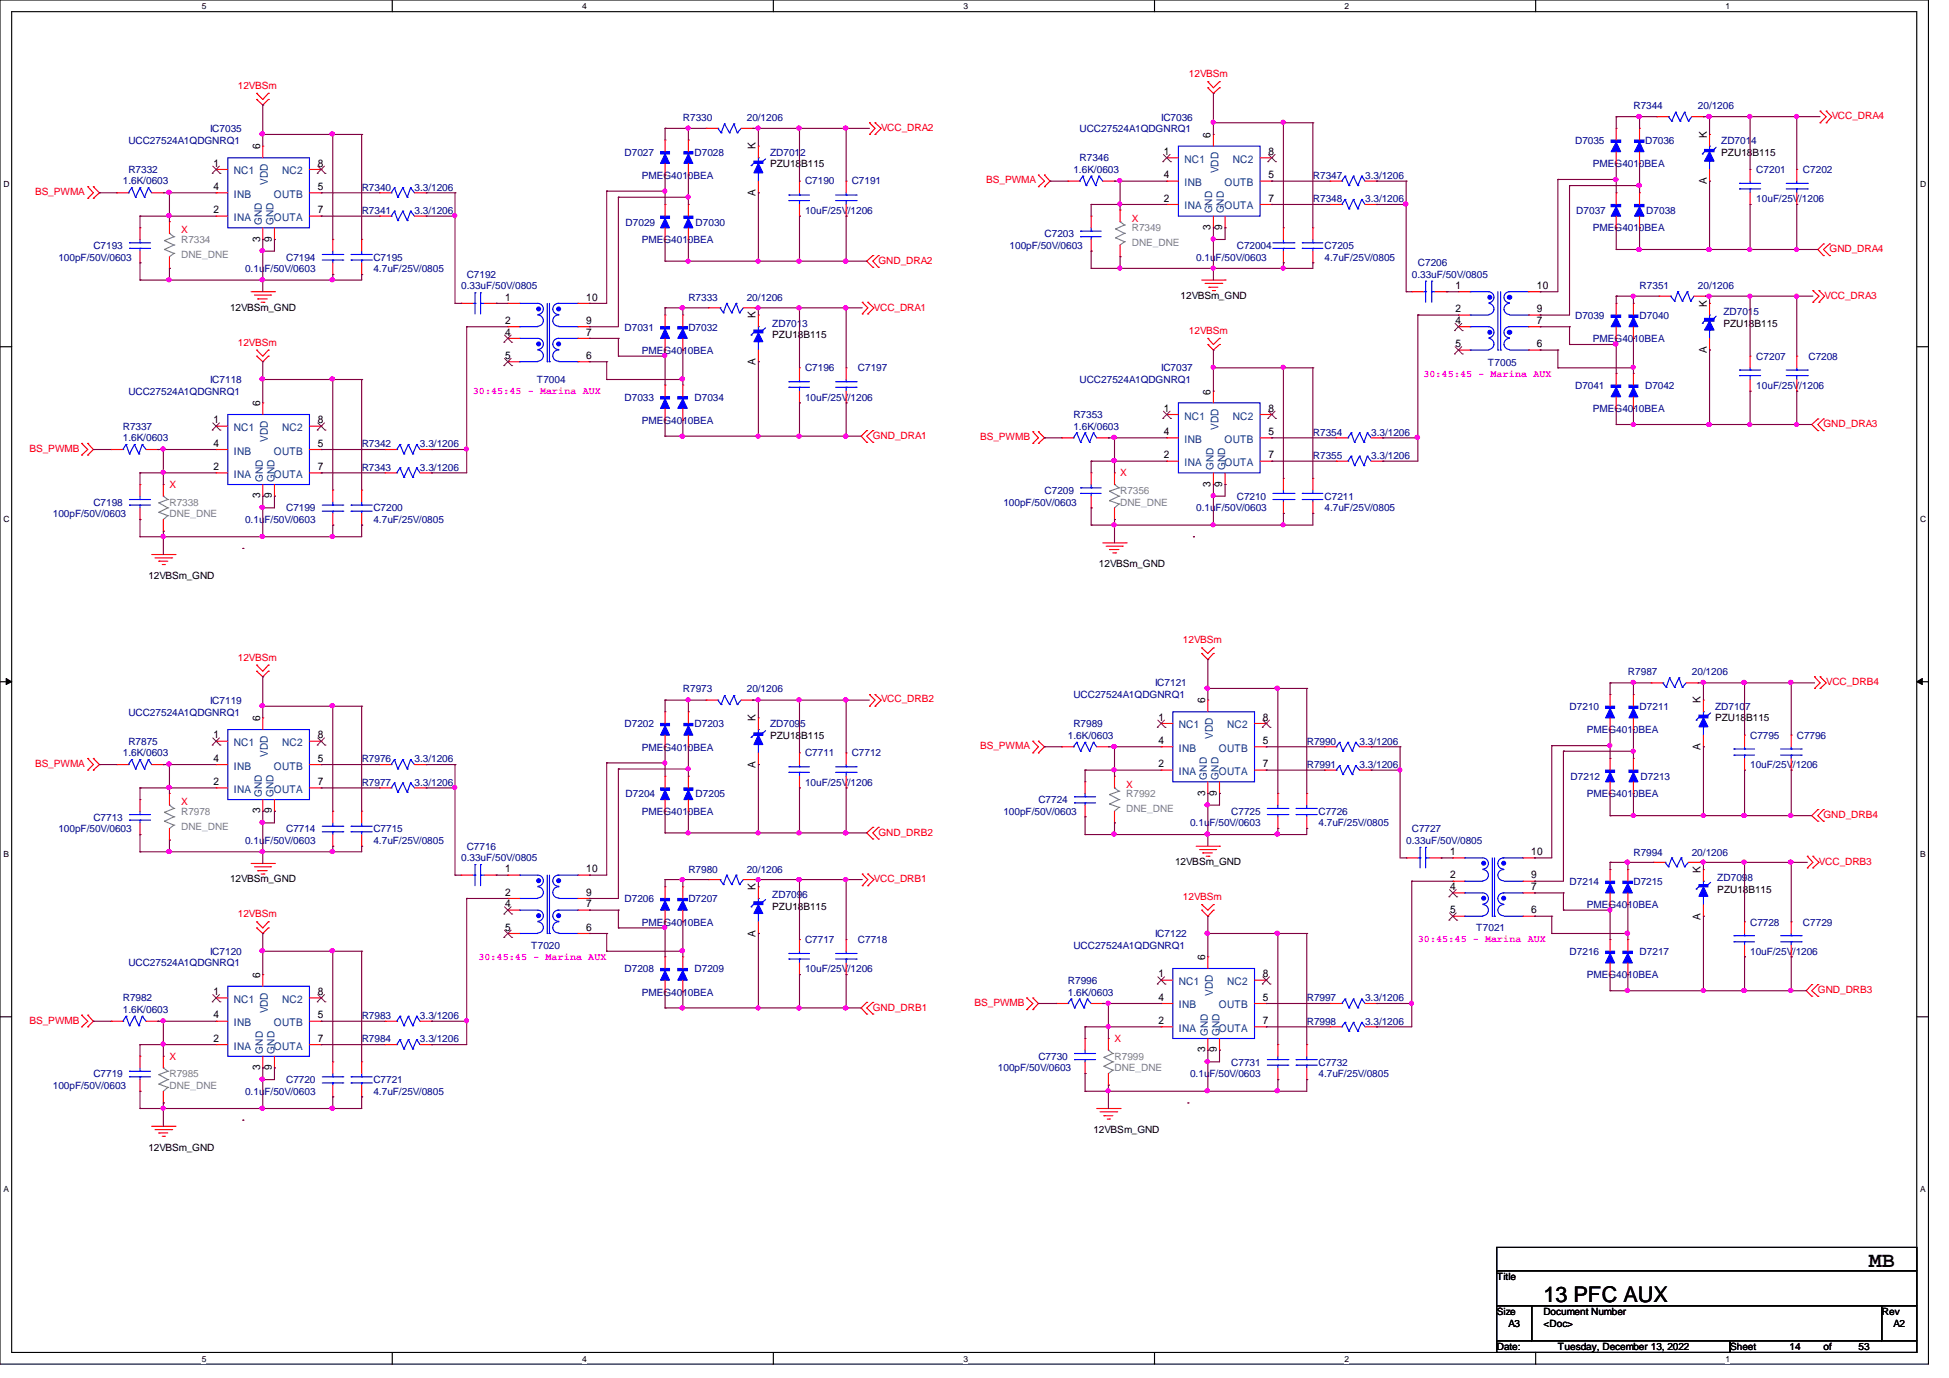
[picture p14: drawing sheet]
<svg xmlns="http://www.w3.org/2000/svg" width="297mm" height="210mm" viewBox="0 0 297 210" stroke-linecap="round" stroke-linejoin="round" font-family="sans-serif">
<defs><g id="words">
<g font-size="3.3">
<text x="284.8" y="193.1">MB</text>
<text x="235.2" y="198.4">13 PFC AUX</text>
</g>
<g font-size="1.6">
<text x="39.6" y="22.8" transform="rotate(-90 39.6 22.8)">6</text>
<text x="115.1" y="22.8" transform="rotate(-90 115.1 22.8)">K</text>
<text x="177.4" y="23.6">1</text>
<text x="184.5" y="21" transform="rotate(-90 184.5 21)">6</text>
<text x="193.3" y="23.6">8</text>
<text x="260.1" y="21" transform="rotate(-90 260.1 21)">K</text>
<text x="32.5" y="25.4">1</text>
<text x="32.5" y="29">4</text>
<text x="48.4" y="29">5</text>
<text x="48.4" y="25.4">8</text>
<text x="115.1" y="29.9" transform="rotate(-90 115.1 29.9)">A</text>
<text x="177.4" y="27.2">4</text>
<text x="193.3" y="27.2">5</text>
<text x="260.1" y="28.1" transform="rotate(-90 260.1 28.1)">A</text>
<text x="32.5" y="32.5">2</text>
<text x="48.4" y="32.5">7</text>
<text x="177.4" y="30.7">2</text>
<text x="184.5" y="35.1" transform="rotate(-90 184.5 35.1)">3</text>
<text x="186.3" y="35.1" transform="rotate(-90 186.3 35.1)">9</text>
<text x="193.3" y="30.7">7</text>
<text x="39.6" y="36.8" transform="rotate(-90 39.6 36.8)">3</text>
<text x="41.4" y="36.8" transform="rotate(-90 41.4 36.8)">9</text>
<text x="77" y="45.8">1</text>
<text x="89.3" y="45.8">10</text>
<text x="221.8" y="44">1</text>
<text x="221.8" y="47.6">2</text>
<text x="234.2" y="47.6">9</text>
<text x="234.2" y="44">10</text>
<text x="260.1" y="46.7" transform="rotate(-90 260.1 46.7)">K</text>
<text x="77" y="49.4">2</text>
<text x="77" y="51.1">4</text>
<text x="89.3" y="49.4">9</text>
<text x="89.3" y="51.1">7</text>
<text x="115.1" y="48.5" transform="rotate(-90 115.1 48.5)">K</text>
<text x="221.8" y="52.9">5</text>
<text x="221.8" y="49.4">4</text>
<text x="234.2" y="52.9">6</text>
<text x="234.2" y="49.4">7</text>
<text x="260.1" y="53.8" transform="rotate(-90 260.1 53.8)">A</text>
<text x="77" y="54.7">5</text>
<text x="89.3" y="54.7">6</text>
<text x="115.1" y="55.6" transform="rotate(-90 115.1 55.6)">A</text>
<text x="32.5" y="64.5">1</text>
<text x="39.6" y="61.9" transform="rotate(-90 39.6 61.9)">6</text>
<text x="48.4" y="64.5">8</text>
<text x="177.4" y="62.7">1</text>
<text x="184.5" y="60.1" transform="rotate(-90 184.5 60.1)">6</text>
<text x="193.3" y="62.7">8</text>
<text x="32.5" y="71.6">2</text>
<text x="32.5" y="68.1">4</text>
<text x="48.4" y="68.1">5</text>
<text x="48.4" y="71.6">7</text>
<text x="177.4" y="69.8">2</text>
<text x="177.4" y="66.3">4</text>
<text x="193.3" y="66.3">5</text>
<text x="193.3" y="69.8">7</text>
<text x="39.6" y="75.9" transform="rotate(-90 39.6 75.9)">3</text>
<text x="41.4" y="75.9" transform="rotate(-90 41.4 75.9)">9</text>
<text x="184.5" y="74.2" transform="rotate(-90 184.5 74.2)">3</text>
<text x="186.3" y="74.2" transform="rotate(-90 186.3 74.2)">9</text>
<text x="183.6" y="107.2" transform="rotate(-90 183.6 107.2)">6</text>
<text x="259.2" y="107.2" transform="rotate(-90 259.2 107.2)">K</text>
<text x="32.5" y="112.5">1</text>
<text x="39.6" y="109.9" transform="rotate(-90 39.6 109.9)">6</text>
<text x="48.4" y="112.5">8</text>
<text x="115.1" y="109.9" transform="rotate(-90 115.1 109.9)">K</text>
<text x="176.5" y="109.8">1</text>
<text x="176.5" y="113.4">4</text>
<text x="192.4" y="109.8">8</text>
<text x="192.4" y="113.4">5</text>
<text x="32.5" y="119.6">2</text>
<text x="32.5" y="116.1">4</text>
<text x="48.4" y="116.1">5</text>
<text x="48.4" y="119.6">7</text>
<text x="115.1" y="117" transform="rotate(-90 115.1 117)">A</text>
<text x="176.5" y="116.9">2</text>
<text x="192.4" y="116.9">7</text>
<text x="259.2" y="114.3" transform="rotate(-90 259.2 114.3)">A</text>
<text x="39.6" y="124" transform="rotate(-90 39.6 124)">3</text>
<text x="41.4" y="124" transform="rotate(-90 41.4 124)">9</text>
<text x="183.6" y="121.2" transform="rotate(-90 183.6 121.2)">3</text>
<text x="185.4" y="121.2" transform="rotate(-90 185.4 121.2)">9</text>
<text x="221" y="130.3">1</text>
<text x="233.3" y="130.3">10</text>
<text x="77" y="132.9">1</text>
<text x="77" y="136.5">2</text>
<text x="89.3" y="136.5">9</text>
<text x="89.3" y="132.9">10</text>
<text x="115.1" y="135.6" transform="rotate(-90 115.1 135.6)">K</text>
<text x="221" y="133.9">2</text>
<text x="221" y="135.6">4</text>
<text x="233.3" y="133.9">9</text>
<text x="233.3" y="135.6">7</text>
<text x="259.2" y="133" transform="rotate(-90 259.2 133)">K</text>
<text x="77" y="141.8">5</text>
<text x="77" y="138.3">4</text>
<text x="89.3" y="141.8">6</text>
<text x="89.3" y="138.3">7</text>
<text x="115.1" y="142.7" transform="rotate(-90 115.1 142.7)">A</text>
<text x="221" y="139.2">5</text>
<text x="233.3" y="139.2">6</text>
<text x="259.2" y="140.1" transform="rotate(-90 259.2 140.1)">A</text>
<text x="39.6" y="149" transform="rotate(-90 39.6 149)">6</text>
<text x="176.5" y="148.9">1</text>
<text x="183.6" y="146.3" transform="rotate(-90 183.6 146.3)">6</text>
<text x="192.4" y="148.9">8</text>
<text x="32.5" y="151.6">1</text>
<text x="32.5" y="155.2">4</text>
<text x="48.4" y="155.2">5</text>
<text x="48.4" y="151.6">8</text>
<text x="176.5" y="152.5">4</text>
<text x="192.4" y="152.5">5</text>
<text x="32.5" y="158.7">2</text>
<text x="48.4" y="158.7">7</text>
<text x="176.5" y="156">2</text>
<text x="183.6" y="160.4" transform="rotate(-90 183.6 160.4)">3</text>
<text x="185.4" y="160.4" transform="rotate(-90 185.4 160.4)">9</text>
<text x="192.4" y="156">7</text>
<text x="39.6" y="163.1" transform="rotate(-90 39.6 163.1)">3</text>
<text x="41.4" y="163.1" transform="rotate(-90 41.4 163.1)">9</text>
</g>
<g font-size="1.6" fill="#004080">
<text x="35.6" y="26.6">NC1</text>
<text x="40.8" y="28.2" transform="rotate(-90 40.8 28.2)">VDD</text>
<text x="43" y="26.6">NC2</text>
<text x="180.5" y="24.8">NC1</text>
<text x="180.5" y="28.4">INB</text>
<text x="185.7" y="26.4" transform="rotate(-90 185.7 26.4)">VDD</text>
<text x="186.6" y="28.4">OUTB</text>
<text x="187.9" y="24.8">NC2</text>
<text x="35.6" y="33.7">INA</text>
<text x="35.6" y="30.1">INB</text>
<text x="41.7" y="30.1">OUTB</text>
<text x="41.7" y="33.7">OUTA</text>
<text x="180.5" y="31.9">INA</text>
<text x="186.6" y="31.9">OUTA</text>
<text x="35.6" y="65.7">NC1</text>
<text x="43" y="65.7">NC2</text>
<text x="180.5" y="63.9">NC1</text>
<text x="185.7" y="65.5" transform="rotate(-90 185.7 65.5)">VDD</text>
<text x="187.9" y="63.9">NC2</text>
<text x="35.6" y="69.3">INB</text>
<text x="40.8" y="67.3" transform="rotate(-90 40.8 67.3)">VDD</text>
<text x="41.7" y="69.3">OUTB</text>
<text x="180.5" y="71">INA</text>
<text x="180.5" y="67.5">INB</text>
<text x="186.6" y="67.5">OUTB</text>
<text x="186.6" y="71">OUTA</text>
<text x="35.6" y="72.8">INA</text>
<text x="41.7" y="72.8">OUTA</text>
<text x="35.6" y="113.7">NC1</text>
<text x="43" y="113.7">NC2</text>
<text x="179.7" y="111">NC1</text>
<text x="184.8" y="112.6" transform="rotate(-90 184.8 112.6)">VDD</text>
<text x="187" y="111">NC2</text>
<text x="35.6" y="117.3">INB</text>
<text x="40.8" y="115.3" transform="rotate(-90 40.8 115.3)">VDD</text>
<text x="41.7" y="117.3">OUTB</text>
<text x="179.7" y="118.1">INA</text>
<text x="179.7" y="114.6">INB</text>
<text x="185.8" y="114.6">OUTB</text>
<text x="185.8" y="118.1">OUTA</text>
<text x="35.6" y="120.8">INA</text>
<text x="41.7" y="120.8">OUTA</text>
<text x="35.6" y="152.8">NC1</text>
<text x="40.8" y="154.4" transform="rotate(-90 40.8 154.4)">VDD</text>
<text x="43" y="152.8">NC2</text>
<text x="179.7" y="150.1">NC1</text>
<text x="179.7" y="153.7">INB</text>
<text x="184.8" y="151.7" transform="rotate(-90 184.8 151.7)">VDD</text>
<text x="185.8" y="153.7">OUTB</text>
<text x="187" y="150.1">NC2</text>
<text x="35.6" y="159.9">INA</text>
<text x="35.6" y="156.4">INB</text>
<text x="41.7" y="156.4">OUTB</text>
<text x="41.7" y="159.9">OUTA</text>
<text x="179.7" y="157.2">INA</text>
<text x="185.8" y="157.2">OUTA</text>
</g>
<g font-size="1.5" fill="#f00">
<text x="181.2" y="11.8">12VBSm</text>
<text x="36.2" y="13.5">12VBSm</text>
<text x="134.3" y="19.9">VCC_DRA2</text>
<text x="279.1" y="18.1">VCC_DRA4</text>
<text x="5.3" y="29.7">BS_PWMA</text>
<text x="150.3" y="27.9">BS_PWMA</text>
<text x="27.6" y="35.6">X</text>
<text x="172.5" y="33.8">X</text>
<text x="133.9" y="40.2">GND_DRA2</text>
<text x="278.8" y="38.4">GND_DRA4</text>
<text x="133.2" y="47.3">VCC_DRA1</text>
<text x="278" y="45.6">VCC_DRA3</text>
<text x="36.2" y="52.7">12VBSm</text>
<text x="181.2" y="50.9">12VBSm</text>
<text x="277.9" y="65.1">GND_DRA3</text>
<text x="4.5" y="68.8">BS_PWMB</text>
<text x="133" y="66.9">GND_DRA1</text>
<text x="149.4" y="67.1">BS_PWMB</text>
<text x="25.8" y="74.3">X</text>
<text x="170.7" y="72.6">X</text>
<text x="36.2" y="100.7">12VBSm</text>
<text x="180.3" y="98">12VBSm</text>
<text x="134.3" y="107">VCC_DRB2</text>
<text x="278.3" y="104.4">VCC_DRB4</text>
<text x="5.3" y="116.8">BS_PWMA</text>
<text x="149.4" y="114.1">BS_PWMA</text>
<text x="27.6" y="122.7">X</text>
<text x="171.6" y="120.1">X</text>
<text x="277.9" y="124.6">GND_DRB4</text>
<text x="133.9" y="127.3">GND_DRB2</text>
<text x="277.2" y="131.7">VCC_DRB3</text>
<text x="133.2" y="134.5">VCC_DRB1</text>
<text x="180.3" y="137.1">12VBSm</text>
<text x="36.2" y="139.8">12VBSm</text>
<text x="4.5" y="156">BS_PWMB</text>
<text x="133" y="154">GND_DRB1</text>
<text x="148.5" y="153.2">BS_PWMB</text>
<text x="277" y="151.3">GND_DRB3</text>
<text x="25.8" y="161.5">X</text>
<text x="169.8" y="158.8">X</text>
</g>
<g font-size="1.5" fill="#000080">
<text x="248.9" y="16.6">R7344</text>
<text x="258.7" y="16.6">20/1206</text>
<text x="19.6" y="21.9">UCC27524A1QDGNRQ1</text>
<text x="32" y="20.2">IC7035</text>
<text x="95.2" y="23.7">D7027</text>
<text x="104.1" y="18.4">R7330</text>
<text x="105.8" y="23.7">D7028</text>
<text x="113.8" y="18.4">20/1206</text>
<text x="117.3" y="23.7">ZD7012</text>
<text x="164.5" y="20.2">UCC27524A1QDGNRQ1</text>
<text x="177" y="18.4">IC7036</text>
<text x="240" y="21.9">D7035</text>
<text x="250.7" y="21.9">D7036</text>
<text x="262.3" y="21.9">ZD7014</text>
<text x="18.7" y="28.1">1.6K/0603</text>
<text x="19.6" y="26.3">R7332</text>
<text x="55.1" y="29">R7340</text>
<text x="63.2" y="29">3.3/1206</text>
<text x="97.8" y="27.3">PMEG4010BEA</text>
<text x="122.7" y="28.1">C7190</text>
<text x="129.8" y="28.1">C7191</text>
<text x="163.6" y="26.3">1.6K/0603</text>
<text x="164.5" y="24.6">R7346</text>
<text x="200.1" y="27.3">R7347</text>
<text x="208" y="27.3">3.3/1206</text>
<text x="242.7" y="25.5">PMEG4010BEA</text>
<text x="267.6" y="26.3">C7201</text>
<text x="274.7" y="26.3">C7202</text>
<text x="55.1" y="32.6">R7341</text>
<text x="63.2" y="32.6">3.3/1206</text>
<text x="95.3" y="34.4">D7029</text>
<text x="106" y="34.4">D7030</text>
<text x="122.7" y="32.6">10uF/25V/1206</text>
<text x="200.1" y="30.8">R7348</text>
<text x="208" y="30.8">3.3/1206</text>
<text x="240.2" y="32.6">D7037</text>
<text x="242.7" y="35.2">PMEG4010BEA</text>
<text x="250.9" y="32.6">D7038</text>
<text x="267.6" y="30.8">10uF/25V/1206</text>
<text x="8.9" y="39.7">100pF/50V/0603</text>
<text x="14.2" y="37.9">C7193</text>
<text x="37.3" y="41.5">0.1uF/50V/0603</text>
<text x="43.6" y="39.7">C7194</text>
<text x="56.9" y="39.7">C7195</text>
<text x="56.9" y="41.5">4.7uF/25V/0805</text>
<text x="97.8" y="37">PMEG4010BEA</text>
<text x="153.8" y="37.9">100pF/50V/0603</text>
<text x="159.2" y="36.2">C7203</text>
<text x="182.3" y="39.7">0.1uF/50V/0603</text>
<text x="188.5" y="37.9">C72004</text>
<text x="201.8" y="37.9">C7205</text>
<text x="201.8" y="39.7">4.7uF/25V/0805</text>
<text x="216.1" y="40.6">C7206</text>
<text x="70.3" y="44.1">0.33uF/50V/0805</text>
<text x="71.1" y="42.3">C7192</text>
<text x="104.9" y="45.9">R7333</text>
<text x="113.8" y="45.9">20/1206</text>
<text x="215.1" y="42.3">0.33uF/50V/0805</text>
<text x="249.9" y="44.1">R7351</text>
<text x="258.7" y="44.1">20/1206</text>
<text x="95.2" y="50.4">D7031</text>
<text x="97.8" y="53.9">PMEG4010BEA</text>
<text x="104.9" y="50.4">D7032</text>
<text x="117.7" y="49.8">ZD7013</text>
<text x="240" y="48.6">D7039</text>
<text x="242.7" y="52.2">PMEG4010BEA</text>
<text x="249.9" y="48.6">D7040</text>
<text x="262.6" y="48">ZD7015</text>
<text x="32" y="58.3">IC7118</text>
<text x="81.8" y="58.3">T7004</text>
<text x="122.7" y="56.6">C7196</text>
<text x="130.7" y="56.6">C7197</text>
<text x="164.5" y="58.3">UCC27524A1QDGNRQ1</text>
<text x="177" y="56.6">IC7037</text>
<text x="226.7" y="55.7">T7005</text>
<text x="240" y="59.3">D7041</text>
<text x="250.7" y="59.3">D7042</text>
<text x="267.6" y="54.8">C7207</text>
<text x="267.6" y="59.3">10uF/25V/1206</text>
<text x="275.6" y="54.8">C7208</text>
<text x="18.7" y="65.4">R7337</text>
<text x="19.6" y="60.1">UCC27524A1QDGNRQ1</text>
<text x="95.2" y="61">D7033</text>
<text x="97.8" y="64.6">PMEG4010BEA</text>
<text x="105.8" y="61">D7034</text>
<text x="122.7" y="61">10uF/25V/1206</text>
<text x="163.6" y="63.7">R7353</text>
<text x="163.6" y="65.4">1.6K/0603</text>
<text x="242.7" y="62.8">PMEG4010BEA</text>
<text x="18.7" y="67.2">1.6K/0603</text>
<text x="55.1" y="68.2">R7342</text>
<text x="55.1" y="71.7">R7343</text>
<text x="64" y="68.2">3.3/1206</text>
<text x="64" y="71.7">3.3/1206</text>
<text x="200.1" y="66.4">R7354</text>
<text x="200.1" y="69.9">R7355</text>
<text x="209" y="66.4">3.3/1206</text>
<text x="209" y="69.9">3.3/1206</text>
<text x="14.2" y="77">C7198</text>
<text x="43.6" y="77.9">C7199</text>
<text x="56.9" y="77.9">C7200</text>
<text x="152.9" y="77">100pF/50V/0603</text>
<text x="159.2" y="75.3">C7209</text>
<text x="182.3" y="77.9">0.1uF/50V/0603</text>
<text x="188.5" y="76.1">C7210</text>
<text x="201.8" y="76.1">C7211</text>
<text x="201.8" y="77.9">4.7uF/25V/0805</text>
<text x="8" y="78.8">100pF/50V/0603</text>
<text x="37.3" y="79.7">0.1uF/50V/0603</text>
<text x="56.9" y="79.7">4.7uF/25V/0805</text>
<text x="32" y="107.3">IC7119</text>
<text x="104.1" y="105.5">R7973</text>
<text x="113.8" y="105.5">20/1206</text>
<text x="163.6" y="106.3">UCC27524A1QDGNRQ1</text>
<text x="176" y="104.6">IC7121</text>
<text x="248.1" y="102.8">R7987</text>
<text x="257.8" y="102.8">20/1206</text>
<text x="19.6" y="109.1">UCC27524A1QDGNRQ1</text>
<text x="19.6" y="113.5">R7875</text>
<text x="95.2" y="110.8">D7202</text>
<text x="105.8" y="110.8">D7203</text>
<text x="117.3" y="110.8">ZD7095</text>
<text x="162.7" y="112.6">1.6K/0603</text>
<text x="163.6" y="110.8">R7989</text>
<text x="199.1" y="113.5">R7990</text>
<text x="207.2" y="113.5">3.3/1206</text>
<text x="239.2" y="108.1">D7210</text>
<text x="241.8" y="111.7">PMEG4010BEA</text>
<text x="249.9" y="108.1">D7211</text>
<text x="261.4" y="108.1">ZD7107</text>
<text x="266.7" y="112.6">C7795</text>
<text x="273.8" y="112.6">C7796</text>
<text x="18.7" y="115.2">1.6K/0603</text>
<text x="55.1" y="116.2">R7976</text>
<text x="55.1" y="119.7">R7977</text>
<text x="63.2" y="116.2">3.3/1206</text>
<text x="63.2" y="119.7">3.3/1206</text>
<text x="97.8" y="114.4">PMEG4010BEA</text>
<text x="122.7" y="115.2">C7711</text>
<text x="122.7" y="119.7">10uF/25V/1206</text>
<text x="129.8" y="115.2">C7712</text>
<text x="199.1" y="117">R7991</text>
<text x="207.2" y="117">3.3/1206</text>
<text x="239.4" y="118.8">D7212</text>
<text x="250" y="118.8">D7213</text>
<text x="266.7" y="117">10uF/25V/1206</text>
<text x="14.2" y="125.1">C7713</text>
<text x="95.3" y="121.5">D7204</text>
<text x="97.8" y="124.1">PMEG4010BEA</text>
<text x="106" y="121.5">D7205</text>
<text x="152.9" y="124.1">100pF/50V/0603</text>
<text x="158.2" y="122.3">C7724</text>
<text x="181.4" y="125.9">0.1uF/50V/0603</text>
<text x="187.6" y="124.1">C7725</text>
<text x="200.9" y="124.1">C7726</text>
<text x="200.9" y="125.9">4.7uF/25V/0805</text>
<text x="241.8" y="121.5">PMEG4010BEA</text>
<text x="8.9" y="126.8">100pF/50V/0603</text>
<text x="37.3" y="128.6">0.1uF/50V/0603</text>
<text x="43.6" y="126.8">C7714</text>
<text x="56.9" y="126.8">C7715</text>
<text x="56.9" y="128.6">4.7uF/25V/0805</text>
<text x="70.3" y="131.2">0.33uF/50V/0805</text>
<text x="71.1" y="129.5">C7716</text>
<text x="214.3" y="128.6">0.33uF/50V/0805</text>
<text x="215.1" y="126.8">C7727</text>
<text x="248.9" y="130.4">R7994</text>
<text x="257.8" y="130.4">20/1206</text>
<text x="95.2" y="137.5">D7206</text>
<text x="104.9" y="137.5">D7207</text>
<text x="104.9" y="133">R7980</text>
<text x="113.8" y="133">20/1206</text>
<text x="117.7" y="136.9">ZD7096</text>
<text x="239.2" y="134.8">D7214</text>
<text x="248.9" y="134.8">D7215</text>
<text x="261.7" y="134.3">ZD7098</text>
<text x="97.8" y="141.1">PMEG4010BEA</text>
<text x="122.7" y="143.7">C7717</text>
<text x="130.7" y="143.7">C7718</text>
<text x="176" y="142.8">IC7122</text>
<text x="225" y="141.9">T7021</text>
<text x="241.8" y="138.3">PMEG4010BEA</text>
<text x="266.7" y="141.1">C7728</text>
<text x="274.7" y="141.1">C7729</text>
<text x="19.6" y="147.2">UCC27524A1QDGNRQ1</text>
<text x="32" y="145.5">IC7120</text>
<text x="80.9" y="144.6">T7020</text>
<text x="95.2" y="148.2">D7208</text>
<text x="105.8" y="148.2">D7209</text>
<text x="122.7" y="148.2">10uF/25V/1206</text>
<text x="162.7" y="149.9">R7996</text>
<text x="163.6" y="144.6">UCC27524A1QDGNRQ1</text>
<text x="239.2" y="145.5">D7216</text>
<text x="241.8" y="149">PMEG4010BEA</text>
<text x="249.9" y="145.5">D7217</text>
<text x="266.7" y="145.5">10uF/25V/1206</text>
<text x="18.7" y="152.6">R7982</text>
<text x="18.7" y="154.3">1.6K/0603</text>
<text x="55.1" y="155.3">R7983</text>
<text x="64" y="155.3">3.3/1206</text>
<text x="97.8" y="151.7">PMEG4010BEA</text>
<text x="162.7" y="151.7">1.6K/0603</text>
<text x="199.1" y="152.6">R7997</text>
<text x="208" y="152.6">3.3/1206</text>
<text x="55.1" y="158.8">R7984</text>
<text x="64" y="158.8">3.3/1206</text>
<text x="158.2" y="161.5">C7730</text>
<text x="199.1" y="156.1">R7998</text>
<text x="208" y="156.1">3.3/1206</text>
<text x="8" y="165.9">100pF/50V/0603</text>
<text x="14.2" y="164.2">C7719</text>
<text x="37.3" y="166.8">0.1uF/50V/0603</text>
<text x="43.6" y="165">C7720</text>
<text x="56.9" y="165">C7721</text>
<text x="56.9" y="166.8">4.7uF/25V/0805</text>
<text x="152.1" y="163.2">100pF/50V/0603</text>
<text x="181.4" y="164.2">0.1uF/50V/0603</text>
<text x="187.6" y="162.4">C7731</text>
<text x="200.9" y="162.4">C7732</text>
<text x="200.9" y="164.2">4.7uF/25V/0805</text>
</g>
<g font-size="1.5">
<text x="262.3" y="23.7">PZU18B115</text>
<text x="117.3" y="25.5">PZU18B115</text>
<text x="35.1" y="47.3">12VBSm_GND</text>
<text x="179.9" y="45.6">12VBSm_GND</text>
<text x="117.7" y="51.6">PZU18B115</text>
<text x="262.6" y="49.8">PZU18B115</text>
<text x="22.6" y="88.2">12VBSm_GND</text>
<text x="167.5" y="86.4">12VBSm_GND</text>
<text x="117.3" y="112.6">PZU18B115</text>
<text x="261.4" y="109.9">PZU18B115</text>
<text x="179.1" y="131.7">12VBSm_GND</text>
<text x="35.1" y="134.5">12VBSm_GND</text>
<text x="261.7" y="136.1">PZU18B115</text>
<text x="117.7" y="138.7">PZU18B115</text>
<text x="166.6" y="172.6">12VBSm_GND</text>
<text x="22.6" y="175.3">12VBSm_GND</text>
<text x="228.1" y="195.1">Title</text>
<text x="228.1" y="200.4">Size</text>
<text x="229.9" y="202.2">A3</text>
<text x="235.2" y="200.4">Document Number</text>
<text x="235.2" y="202.2">&lt;Doc&gt;</text>
<text x="286.8" y="200.4">Rev</text>
<text x="288.5" y="202.2">A2</text>
<text x="228.1" y="205.7">Date:</text>
<text x="237.4" y="205.7">Tuesday, December 13, 2022</text>
<text x="263.6" y="205.7">Sheet</text>
<text x="272.7" y="205.7">14</text>
<text x="277.9" y="205.7">of</text>
<text x="283.2" y="205.7">53</text>
</g>
<g font-size="1.5" fill="#004080">
<text x="39.9" y="34.3" transform="rotate(-90 39.9 34.3)">GND</text>
<text x="41.7" y="34.3" transform="rotate(-90 41.7 34.3)">GND</text>
<text x="184.7" y="32.5" transform="rotate(-90 184.7 32.5)">GND</text>
<text x="186.5" y="32.5" transform="rotate(-90 186.5 32.5)">GND</text>
<text x="184.9" y="71.6" transform="rotate(-90 184.9 71.6)">GND</text>
<text x="186.7" y="71.6" transform="rotate(-90 186.7 71.6)">GND</text>
<text x="40" y="73.4" transform="rotate(-90 40 73.4)">GND</text>
<text x="41.8" y="73.4" transform="rotate(-90 41.8 73.4)">GND</text>
<text x="183.9" y="118.8" transform="rotate(-90 183.9 118.8)">GND</text>
<text x="185.7" y="118.8" transform="rotate(-90 185.7 118.8)">GND</text>
<text x="39.9" y="121.4" transform="rotate(-90 39.9 121.4)">GND</text>
<text x="41.7" y="121.4" transform="rotate(-90 41.7 121.4)">GND</text>
<text x="40" y="160.5" transform="rotate(-90 40 160.5)">GND</text>
<text x="41.8" y="160.5" transform="rotate(-90 41.8 160.5)">GND</text>
<text x="184.1" y="157.9" transform="rotate(-90 184.1 157.9)">GND</text>
<text x="185.8" y="157.9" transform="rotate(-90 185.8 157.9)">GND</text>
</g>
<g font-size="1.5" fill="#808080">
<text x="172.5" y="35.2">R7349</text>
<text x="27.6" y="37">R7334</text>
<text x="27.6" y="39.3">DNE_DNE</text>
<text x="172.5" y="37.5">DNE_DNE</text>
<text x="25.8" y="77">R7338</text>
<text x="170.7" y="75.3">R7356</text>
<text x="170.7" y="77">DNE_DNE</text>
<text x="25.8" y="78.8">DNE_DNE</text>
<text x="27.6" y="124.1">R7978</text>
<text x="171.6" y="121.5">R7992</text>
<text x="171.6" y="123.8">DNE_DNE</text>
<text x="27.6" y="126.4">DNE_DNE</text>
<text x="169.8" y="161.5">R7999</text>
<text x="25.8" y="164.2">R7985</text>
<text x="25.8" y="165.9">DNE_DNE</text>
<text x="169.8" y="163.2">DNE_DNE</text>
</g>
<g font-size="1.5" fill="#f0f">
<text x="216.9" y="57.4">30:45:45 - Marina AUX</text>
<text x="72.1" y="60">30:45:45 - Marina AUX</text>
<text x="216.1" y="143.6">30:45:45 - Marina AUX</text>
<text x="72.9" y="146.3">30:45:45 - Marina AUX</text>
</g>
<g font-size="1.3">
<text x="30.7" y="1.4">5</text>
<text x="88.7" y="1.4">4</text>
<text x="146.8" y="1.4">3</text>
<text x="204.9" y="1.4">2</text>
<text x="263" y="1.4">1</text>
<text x=".5" y="28.4">D</text>
<text x="292.6" y="28.4">D</text>
<text x=".5" y="79.5">C</text>
<text x="292.6" y="79.5">C</text>
<text x=".5" y="130.6">B</text>
<text x="292.6" y="130.6">B</text>
<text x=".5" y="181.6">A</text>
<text x="292.6" y="181.6">A</text>
<text x="30.7" y="207.5">5</text>
<text x="88.7" y="207.5">4</text>
<text x="146.8" y="207.5">3</text>
<text x="204.9" y="207.5">2</text>
<text x="263" y="207.5">1</text>
</g>
</g></defs>
<path d="M0 0h293.9v207.9h-293.9zM1.8 1.8h290.3v204.3h-290.3z" fill="none" stroke="#000" stroke-width=".17"/>
<g fill="#fff">
<path d="M30.7 .3h.7v1.4h-.7z"/>
<path d="M30.7 206.3h.7v1.5h-.7z"/>
</g>
<path d="M59.8 0v1.8M59.8 206.1v1.8" fill="none" stroke="#000" stroke-width=".17"/>
<g fill="#fff">
<path d="M88.7 .3h.7v1.4h-.7z"/>
<path d="M88.7 206.3h.7v1.5h-.7z"/>
</g>
<path d="M117.9 0v1.8M117.9 206.1v1.8" fill="none" stroke="#000" stroke-width=".17"/>
<g fill="#fff">
<path d="M146.8 .3h.7v1.4h-.7z"/>
<path d="M146.8 206.3h.7v1.5h-.7z"/>
</g>
<path d="M175.9 0v1.8M175.9 206.1v1.8" fill="none" stroke="#000" stroke-width=".17"/>
<g fill="#fff">
<path d="M204.9 .3h.7v1.4h-.7z"/>
<path d="M204.9 206.3h.7v1.5h-.7z"/>
</g>
<path d="M234 0v1.8M234 206.1v1.8" fill="none" stroke="#000" stroke-width=".17"/>
<g fill="#fff">
<path d="M263 .3h.7v1.4h-.7z"/>
<path d="M263 206.3h.7v1.5h-.7z"/>
<path d="M.5 27.3h.9v1.4h-.9z"/>
<path d="M292.6 27.3h.9v1.4h-.9z"/>
<path d="M.5 78.3h.9v1.5h-.9z"/>
<path d="M292.6 78.3h.9v1.5h-.9z"/>
</g>
<path d="M0 52.8h1.8M292.1 52.8h1.8" fill="none" stroke="#000" stroke-width=".17"/>
<g fill="#fff">
<path d="M.5 129.4h.9v1.4h-.9z"/>
<path d="M292.6 129.4h.9v1.4h-.9z"/>
</g>
<path d="M0 103.9h1.8M292.1 103.9h1.8" fill="none" stroke="#000" stroke-width=".17"/>
<path d="M.9 103.4l.9 .5-.9 .4zM292.1 103.9l.8-.5v.9z" fill="#000"/>
<path d="M.9 103.4l.9 .5-.9 .4zM292.1 103.9l.8-.5v.9z" fill="none" stroke="#000" stroke-width=".15"/>
<g fill="#fff">
<path d="M.5 180.4h.8v1.5h-.8z"/>
<path d="M292.6 180.4h.8v1.5h-.8z"/>
</g>
<path d="M0 154.9h1.8M292.1 154.9h1.8M228.1 190.1h64v3.5h-64zM228.1 193.6h64v5.4h-64zM228.1 199h5.3v5.3h-5.3zM233.4 199h53.4v5.3h-53.4zM286.8 199h5.3v5.3h-5.3zM228.1 204.3h35.6v1.8h-35.6zM263.7 204.3h28.4v1.8h-28.4z" fill="none" stroke="#000" stroke-width=".17"/>
<g fill="none" stroke="#f00" stroke-width=".17">
<path d="M39.1 15.2h.1M39.1 14.2h.1M39.1 15.2l.9 .8 .9-.8M39.1 14.2l.9 1 .9-1M40.9 15.2h.1M40.9 14.2h.1M132.5 18.7h.1M132.5 18.7l.8 .9-.8 .9M133.3 18.7h.1M133.3 18.7l1 .9-1 .9M184.1 13.4h.1M184.1 12.4h.1"/>
<path d="M184.1 13.4l.8 .8 .9-.8M184.1 12.4l.8 1 .9-1M185.8 13.4h.1M185.8 12.4h.1M277.4 18.7h.1M277.4 16.9h.1M277.4 16.9l.9 .9-.9 .9M278.3 18.7h.1M278.3 16.9h.1M278.3 16.9l.8 .9-.8 .9M13.4 30.2h.1M13.4 28.4h.1"/>
<path d="M13.4 28.4l.8 1-.8 .8M14.2 28.4h.1M14.2 30.2h.1M14.2 28.4l1 1-1 .8M132.5 20.5h.1M133 38.9h.1M133 38.9l-.9 .9 .9 .9M133.3 20.5h.1M133.9 38.9h.1M133.9 38.9l-.9 .9 .9 .9M158.2 28.4h.1M158.2 26.7h.1"/>
<path d="M158.2 26.7l1 .9-1 .8M159.2 26.7h.1M159.2 28.4h.1M159.2 26.7l.8 .9-.8 .8M277.9 37.2h.1M277.9 38.9h.1M277.9 37.2l-.9 .8 .9 .9M278.8 38.9h.1M278.8 37.2h.1M278.8 37.2l-.9 .8 .9 .9M38.3 44.4h3.5M38.8 45h2.4"/>
<path d="M39.1 54.3h.1M39.1 53.3h.1M39.1 54.3l.9 .8 .9-.8M39.1 53.3l.9 1 .9-1M39.3 45.6h.1M39.3 45.6h1.4M39.8 46.1h.4M40.2 46.1h.1M40.9 54.3h.1M40.9 53.3h.1M41.2 45h.1M41.8 44.4h.1"/>
<path d="M131.4 47.8h.1M131.4 46.1h.1M131.4 46.1l.8 .8-.8 .9M132.2 47.8h.1M132.2 46.1h.1M132.2 46.1l1 .8-1 .9M133 40.7h.1M133.9 40.7h.1M183.1 42.7h3.6M183.6 43.2h2.6M184.1 52.5h.1M184.1 51.6h.1"/>
<path d="M184.1 52.5l.8 .8 .9-.8M184.1 51.6l.8 .9 .9-.9M184.2 43.8h.1M184.2 43.8h1.4M184.7 44.3h.4M185.1 44.3h.1M185.8 52.5h.1M185.8 51.6h.1M186.2 43.2h.1M186.7 42.7h.1M276.3 46.1h.1M276.3 44.3h.1"/>
<path d="M276.3 44.3l.9 .8-.9 1M277.2 46.1h.1M277.2 44.3h.1M277.2 44.3l.8 .8-.8 1M12.4 69.3h.1M12.4 67.6h.1M12.4 67.6l1 .9-1 .8M13.4 67.6h.1M13.4 69.3h.1M13.4 67.6l.8 .9-.8 .8M132.1 65.6h.1M132.1 67.4h.1"/>
<path d="M132.1 65.6l-.9 .9 .9 .9M133 67.4h.1M133 65.6h.1M133 65.6l-.9 .9 .9 .9M157.4 67.6h.1M157.4 65.8h.1M157.4 65.8l.8 .9-.8 .9M158.2 65.8h.1M158.2 67.6h.1M158.2 65.8l1 .9-1 .9M277 63.8h.1M277 65.6h.1"/>
<path d="M277 63.8l-.9 .9 .9 .9M277.9 65.6h.1M277.9 63.8h.1M277.9 63.8l-.9 .9 .9 .9M23.1 84.5h3.6M23.6 85h2.6M24.2 85.5h.1M24.2 85.5h1.4M24.7 86h.4M25.1 86h.1M26.2 85h.1M26.7 84.5h.1"/>
<path d="M168.1 82.7h3.5M168.6 83.2h2.4M169.1 83.7h.1M169.1 83.7h1.4M169.6 84.2h.4M170 84.2h.1M171 83.2h.1M171.6 82.7h.1M183.1 99.6h.1M183.1 98.7h.1M183.1 99.6l1 .9 .8-.9M183.1 98.7l1 .9 .8-.9"/>
<path d="M184.9 99.6h.1M184.9 98.7h.1M13.4 117.3h.1M13.4 115.6h.1M13.4 115.6l.8 .9-.8 .8M14.2 115.6h.1M14.2 117.3h.1M14.2 115.6l1 .9-1 .8M39.1 102.3h.1M39.1 101.3h.1M39.1 102.3l.9 .8 .9-.8M39.1 101.3l.9 1 .9-1"/>
<path d="M40.9 102.3h.1M40.9 101.3h.1M132.5 107.6h.1M132.5 105.8h.1M132.5 105.8l.8 .9-.8 .9M133.3 107.6h.1M133.3 105.8h.1M133.3 105.8l1 .9-1 .9M157.4 114.7h.1M157.4 112.9h.1M157.4 112.9l.8 .9-.8 .9M158.2 112.9h.1"/>
<path d="M158.2 114.7h.1M158.2 112.9l1 .9-1 .9M276.5 104.9h.1M276.5 103.1h.1M276.5 103.1l.9 1-.9 .8M277.4 104.9h.1M277.4 103.1h.1M277.4 103.1l.9 1-.9 .8M38.3 131.6h3.5M38.8 132.1h2.4M39.3 132.7h.1M39.3 132.7h1.4"/>
<path d="M39.8 133.2h.4M40.2 133.2h.1M41.2 132.1h.1M41.8 131.6h.1M131.4 135h.1M131.4 133.2h.1M131.4 133.2l.8 .8-.8 1M132.2 135h.1M132.2 133.2h.1M132.2 133.2l1 .8-1 1M133 126.1h.1M133 127.8h.1"/>
<path d="M133 126.1l-.9 .8 .9 .9M133.9 127.8h.1M133.9 126.1h.1M133.9 126.1l-.9 .8 .9 .9M182.3 128.9h3.5M182.8 129.5h2.5M183.1 138.7h.1M183.1 137.8h.1M183.1 138.7l1 .9 .8-.9M183.1 137.8l1 .9 .8-.9M183.3 130h.1M183.3 130h1.4"/>
<path d="M183.8 130.5h.4M184.2 130.5h.1M184.9 138.7h.1M184.9 137.8h.1M185.3 129.5h.1M185.8 128.9h.1M275.4 132.2h.1M275.4 130.5h.1M275.4 130.5l.9 .9-.9 .8M276.3 132.2h.1M276.3 130.5h.1M276.3 130.5l.9 .9-.9 .8"/>
<path d="M277 123.4h.1M277 125.1h.1M277 123.4l-.9 .9 .9 .8M277.9 125.1h.1M277.9 123.4h.1M277.9 123.4l-.9 .9 .9 .8M12.4 156.5h.1M12.4 154.7h.1M12.4 154.7l1 .9-1 .9M13.4 154.7h.1M13.4 156.5h.1M13.4 154.7l.8 .9-.8 .9"/>
<path d="M39.1 141.4h.1M39.1 140.5h.1M39.1 141.4l.9 .8 .9-.8M39.1 140.5l.9 .9 .9-.9M40.9 141.4h.1M40.9 140.5h.1M132.1 152.7h.1M132.1 154.5h.1M132.1 152.7l-.9 .9 .9 .9M133 154.5h.1M133 152.7h.1M133 152.7l-.9 .9 .9 .9"/>
<path d="M156.5 153.8h.1M156.5 152.1h.1M156.5 152.1l.9 .8-.9 .9M157.4 152.1h.1M157.4 153.8h.1M157.4 152.1l.8 .8-.8 .9M276.1 150h.1M276.1 151.8h.1M276.1 150l-.8 1 .8 .8M277 151.8h.1M277 150h.1M277 150l-.9 1 .9 .8"/>
<path d="M23.1 171.6h3.6M23.6 172.1h2.6M24.2 172.6h.1M24.2 172.6h1.4M24.7 173.1h.4M25.1 173.1h.1M26.2 172.1h.1M26.7 171.6h.1M167.1 168.9h3.6M167.6 169.4h2.6M168.2 170h.1M168.2 170h1.4"/>
<path d="M168.7 170.5h.4M169.1 170.5h.1M170.2 169.4h.1M170.7 168.9h.1"/>
</g>
<path d="M248.9 59l.7 1.5h-1.4z" fill-rule="evenodd" fill="#00f"/>
<path d="M248.9 59l.7 1.5h-1.4z" fill="none" stroke="#00f" stroke-width=".17"/>
<path d="M248.2 58.7h1.4v.3h-1.4z" fill-rule="evenodd" fill="#00f"/>
<g fill="none" stroke="#00f" stroke-width=".17">
<path d="M53.5 38.8h.1M53.5 39.6h.1M53.5 38.8h3.2M53.5 39.6h3.2M55.1 39.6h.1M55.1 38.8h.1M55.1 38.3v.5M55.1 39.6v.4M120.2 30.6h.1M120.2 29.7h.1M120.2 30.6h3.2M120.2 29.7h3.2"/>
<path d="M121.8 29.7h.1M121.8 30.6h.1M121.8 29.4v.3M121.8 30.6v.6M179.6 22.3h12.4v10.6h-12.4zM79.2 46.2h.1M79.2 46.2h2.8a.85 .85 0 0 1 .8 .9 .85 .85 0 0 1-.8 .8M82 48a.85 .85 0 0 1 .8 .9 .85 .85 0 0 1-.8 .8M83.4 55.1h.1M83.4 46.2v8.9M83.7 55.1h.1M83.7 46.2v8.9"/>
<path d="M248.2 58.7h1.4v.3h-1.4zM60.5 68.5h.1M61 67.7h.1M61 67.7l.6 1.5M61 67.7l-.5 .8M61.6 69.2h.1M62.2 67.7h.1M62.2 67.7l.7 1.5M62.2 67.7l-.6 1.5M62.9 69.2h.1M63.5 67.7h.1M63.5 67.7l.5 .8"/>
<path d="M63.5 67.7l-.6 1.5M59.6 116.5h.1M60.1 115.7h.1M60.1 115.7l.5 1.5M60.1 115.7l-.5 .8M60.6 117.2h.1M61.4 115.7h.1M61.4 115.7l.7 1.5M61.4 115.7l-.8 1.5M62.1 117.2h.1M62.6 115.7h.1M62.6 115.7l.6 .8"/>
<path d="M62.6 115.7l-.5 1.5M203.6 113.8h.1M204.1 113.1h.1M204.1 113.1l.5 1.4M204.1 113.1l-.5 .7M204.6 114.5h.1M205.4 113.1h.1M205.4 113.1l.7 1.4M205.4 113.1l-.8 1.4M206.1 114.5h.1M206.6 113.1h.1M206.6 113.1l.6 .7"/>
<path d="M206.6 113.1l-.5 1.4"/>
</g>
<g fill="none" stroke="#f00" stroke-width=".17">
<path d="M55.1 36.5h.1M55.1 36.5v1.8M121.8 27.6h.1M121.8 32.9h.1M121.8 27.6v1.8M121.8 31.2v1.7M177.8 24h.1M177.8 31.2h.1M177.8 27.6h.1M177.8 24h1.8M177.8 31.2h1.8M177.8 27.6h1.8"/>
<path d="M184.9 20.5h.1M184.9 34.7h.1M184.9 20.5v1.8M184.9 32.9v1.8M186.7 34.7h.1M186.7 32.9v1.8M192 24h1.8M192 31.2h1.8M192 27.6h1.8M193.8 27.6h.1M193.8 31.2h.1M193.8 24h.1"/>
<path d="M55.1 41.8h.1M55.1 40v1.8M248.9 56.9h.1M248.9 56.9v1.8M24.9 73.8h.1M24.9 73.8v1.8M24.9 79.2v1.7M58.7 68.5h.1M58.7 68.5h1.8M64 68.5h1.8M65.8 68.5h.1M248.9 62.2h.1"/>
<path d="M248.9 60.5v1.7M24.9 80.9h.1M57.8 116.5h.1M57.8 116.5h1.8M63.2 116.5h1.7M64.9 116.5h.1M201.8 113.8h.1M201.8 113.8h1.8M207.2 113.8h1.8M209 113.8h.1"/>
</g>
<path d="M24.2 78.1h.1M24.2 76.6h.1M24.2 78.1l1.4 .5M24.2 76.6l1.4 .8M24.9 75.6h.1M24.9 75.6l.7 .5M25.6 78.6h.1M25.6 77.4h.1M25.6 76.1h.1M25.6 78.6l-.7 .6M25.6 77.4l-1.4 .7M25.6 76.1l-1.4 .5" fill="none" stroke="#808080" stroke-width=".17"/>
<path d="M177.2 24.6h.1M177.3 23.5l1.1 1.1M178.3 23.5l-1.1 1.1M178.4 24.6h.1M193.2 24.6h.1M193.3 23.5l1.1 1.1M194.3 23.5l-1.1 1.1M194.4 24.6h.1" fill="none" stroke="#804000" stroke-width=".15"/>
<circle cx="82.1" cy="47.1" r=".3" fill="#00f"/>
<g fill="none" stroke="#00f" stroke-width=".17">
<path d="M79.2 49.8h.1M79.2 49.8h2.8M85 51.6h3.1M85 46.2h3.1M85.2 53.3a.85 .85 0 0 0-1 .9 .85 .85 0 0 0 1 .8M85.2 51.6a.85 .85 0 0 0-1 .8 .85 .85 0 0 0 1 .9M85.2 48a.85 .85 0 0 0-1 .8 .85 .85 0 0 0 1 .9M85.2 46.2a.85 .85 0 0 0-1 .9 .85 .85 0 0 0 1 .8M85.2 49.8h2.9M85.2 55.1h2.9M88.1 55.1h.1M88.1 51.6h.1"/>
<path d="M88.1 49.8h.1M88.1 46.2h.1"/>
<circle cx="82.1" cy="47.1" r=".3"/>
</g>
<circle cx="85.1" cy="47.1" r=".3" fill="#00f"/>
<circle cx="85.1" cy="47.1" r=".3" fill="none" stroke="#00f" stroke-width=".17"/>
<circle cx="85.1" cy="52.4" r=".3" fill="#00f"/>
<g fill="none" stroke="#00f" stroke-width=".17">
<path d="M79.2 55.1h.1M79.2 51.6h.1M79.2 55.1h2.8M79.2 51.6h2.8M82 53.3a.84 .84 0 0 1 .8 1M82.8 52.5a.84 .84 0 0 1-.8 .8"/>
<circle cx="85.1" cy="52.4" r=".3"/>
</g>
<circle cx="82.1" cy="52.4" r=".3" fill="#00f"/>
<g fill="none" stroke="#00f" stroke-width=".17">
<path d="M127.3 30.6h3.2M127.3 29.7h3.2M128.9 29.7h.1M128.9 30.6h.1M128.9 29.4v.3M128.9 30.6v.6M130.5 30.6h.1M130.5 29.7h.1M82 51.6a.84 .84 0 0 1 .8 .9M82.8 54.3a.84 .84 0 0 1-.8 .7M109.7 46.9h.1M109.7 46.9l.5 .8"/>
<path d="M110.2 47.7h.1M110.7 46.2h.1M110.7 46.2l.8 1.5M110.7 46.2l-.5 1.5M111.5 47.7h.1M112.2 46.2h.1M112.2 46.2l.5 1.5M112.2 46.2l-.7 1.5M112.7 47.7h.1M113.3 46.9l-.6 .8M163.6 66.7h.1M164.1 66h.1"/>
<path d="M164.1 66l.6 1.4M164.1 66l-.5 .7M164.7 67.4h.1M165.4 66h.1M165.4 66l.6 1.4M165.4 66l-.7 1.4M166 67.4h.1M166.6 66h.1M166.6 66l.5 .7M166.6 66l-.6 1.4M109.4 106.7h.1M109.4 106.7l.5 .7"/>
<path d="M109.9 107.4h.1M110.4 106h.1M110.4 106l.8 1.4M110.4 106l-.5 1.4M111.2 107.4h.1M111.8 106h.1M111.8 106l.6 1.4M111.8 106l-.6 1.4M112.4 107.4h.1M112.9 106.7l-.5 .7M253.4 104.1h.1M253.4 104.1l.5 .6"/>
<path d="M253.9 104.7h.1M254.4 103.3h.1M254.4 103.3l.8 1.4M254.4 103.3l-.5 1.4M255.2 104.7h.1M255.9 103.3h.1M255.9 103.3l.5 1.4M255.9 103.3l-.7 1.4M256.4 104.7h.1M257 104.1l-.6 .6M60.5 159.2h.1M61 158.4h.1"/>
<path d="M61 158.4l.6 1.5M61 158.4l-.5 .8M61.6 159.9h.1M62.2 158.4h.1M62.2 158.4l.7 1.5M62.2 158.4l-.6 1.5M62.9 159.9h.1M63.5 158.4h.1M63.5 158.4l.5 .8M63.5 158.4l-.6 1.5M120.2 146.1h.1M120.2 145.3h.1"/>
<path d="M120.2 146.1h3.2M120.2 145.3h3.2M121.8 145.3h.1M121.8 146.1h.1M121.8 144.9v.4M121.8 146.1v.6M127.3 146.1h3.2M127.3 145.3h3.2M128.9 145.3h.1M128.9 146.1h.1M128.9 144.9v.4M128.9 146.1v.6"/>
<path d="M130.5 146.1h.1M130.5 145.3h.1M204.5 156.5h.1M205 155.8h.1M205 155.8l.6 1.3M205 155.8l-.5 .7M205.6 157.1h.1M206.2 155.8h.1M206.2 155.8l.7 1.3M206.2 155.8l-.6 1.3M206.9 157.1h.1M207.5 155.8h.1"/>
<path d="M207.5 155.8l.5 .7M207.5 155.8l-.6 1.3M264.2 143.5h.1M264.2 142.6h.1M264.2 143.5h3.2M264.2 142.6h3.2M265.9 142.6h.1M265.9 143.5h.1M265.9 142.2v.4M265.9 143.5v.5M271.4 143.5h3.1M271.4 142.6h3.1"/>
<path d="M273 142.6h.1M273 143.5h.1M273 142.2v.4M273 143.5v.5M274.5 143.5h.1M274.5 142.6h.1"/>
<circle cx="82.1" cy="52.4" r=".3"/>
</g>
<g fill="none" stroke="#f00" stroke-width=".17">
<path d="M128.9 27.6h.1M128.9 32.9h.1M128.9 27.6v1.8M128.9 31.2v1.7M77.4 46.2h.1M77.4 49.8h.1M77.4 55.1h.1M77.4 51.6h.1M77.4 46.2h1.8M77.4 49.8h1.8M77.4 55.1h1.8M77.4 51.6h1.8"/>
<path d="M88.1 46.2h1.7M88.1 49.8h1.7M88.1 55.1h1.7M88.1 51.6h1.7M89.8 49.8h.1M89.8 46.2h.1M89.8 55.1h.1M89.8 51.6h.1M107.9 46.9h.1M107.9 46.9h1.8M113.3 46.9h1.8M115.1 46.9h.1"/>
<path d="M161.8 66.7h.1M161.8 66.7h1.8M167.1 66.7h1.8M168.9 66.7h.1M107.6 106.7h.1M107.6 106.7h1.8M112.9 106.7h1.8M114.7 106.7h.1M169.8 118.3h.1M169.8 118.3v1.8M251.6 104.1h.1M251.6 104.1h1.8"/>
<path d="M257 104.1h1.7M258.7 104.1h.1M25.8 128h.1M25.8 120.9h.1M25.8 120.9v1.8M25.8 126.2v1.8M169.8 125.4h.1M169.8 123.6v1.8M58.7 159.2h.1M58.7 159.2h1.8M64 159.2h1.8M65.8 159.2h.1"/>
<path d="M121.8 143.2h.1M121.8 148.5h.1M121.8 143.2v1.7M121.8 146.7v1.8M128.9 143.2h.1M128.9 148.5h.1M128.9 143.2v1.7M128.9 146.7v1.8M202.7 156.5h.1M202.7 156.5h1.8M208 156.5h1.8M209.8 156.5h.1"/>
<path d="M265.9 140.5h.1M265.9 145.8h.1M265.9 140.5v1.7M265.9 144v1.8M273 140.5h.1M273 145.8h.1M273 140.5v1.7M273 144v1.8"/>
</g>
<path d="M76.8 55.7h.1M76.8 52.2h.1M76.9 54.6l1.1 1.1M76.9 51.1l1.1 1.1M77.9 54.6l-1.1 1.1M77.9 51.1l-1.1 1.1M78 55.7h.1M78 52.2h.1" fill="none" stroke="#804000" stroke-width=".15"/>
<g fill="none" stroke="#808080" stroke-width=".17">
<path d="M25.1 125.1h.1M25.1 123.8h.1M25.1 125.1l1.4 .6M25.1 123.8l1.4 .7M25.8 122.7h.1M25.8 122.7l.7 .5M26.5 125.7h.1M26.5 124.5h.1M26.5 123.2h.1M26.5 125.7l-.7 .5M26.5 124.5l-1.4 .6M26.5 123.2l-1.4 .6"/>
<path d="M169.1 122.5h.1M169.1 121.1h.1M169.1 122.5l1.4 .5M169.1 121.1l1.4 .7M169.8 120.1h.1M169.8 120.1l.7 .5M170.5 123h.1M170.5 121.8h.1M170.5 120.6h.1M170.5 123l-.7 .6M170.5 121.8l-1.4 .7M170.5 120.6l-1.4 .5"/>
</g>
<path d="M260.5 23.1l.7 1.5h-1.4z" fill-rule="evenodd" fill="#00f"/>
<path d="M260.5 23.1l.7 1.5h-1.4z" fill="none" stroke="#00f" stroke-width=".17"/>
<path d="M259.8 22.8h1.4v.3h-1.4z" fill-rule="evenodd" fill="#00f"/>
<g fill="none" stroke="#00f" stroke-width=".17">
<path d="M259.4 23.5h.1M259.8 22.8h1.4v.3h-1.4zM259.9 22.9l-.5 .6M260.5 22.3h.1M260.5 24.6h.1M260.5 22.3v.5M260.5 24.6v1.2M261 22.9h.1M261.5 22.4l-.5 .5M49.1 77h3.1M49.1 77.9h3.1M50.7 77.9h.1"/>
<path d="M50.7 77h.1M50.7 76.5v.5M50.7 77.9v.3M52.2 77h.1M52.2 77.9h.1"/>
</g>
<path d="M260.5 27.6h.1M260.5 20.5h.1M260.5 20.5v1.8M260.5 25.8v1.8M50.7 74.7h.1M50.7 74.7v1.8M50.7 78.2v1.8M50.7 80h.1" fill="none" stroke="#f00" stroke-width=".17"/>
<path d="M246.3 31.5l.7 1.4h-1.5z" fill-rule="evenodd" fill="#00f"/>
<path d="M246.3 31.5l.7 1.4h-1.5z" fill="none" stroke="#00f" stroke-width=".17"/>
<path d="M245.5 31.2h1.5v.3h-1.5z" fill-rule="evenodd" fill="#00f"/>
<path d="M245.5 31.2h1.5v.3h-1.5z" fill="none" stroke="#00f" stroke-width=".17"/>
<path d="M246.3 34.7h.1M246.3 29.4h.1M246.3 29.4v1.8M246.3 32.9v1.8" fill="none" stroke="#f00" stroke-width=".17"/>
<path d="M101.3 147.9l.7 1.5h-1.3z" fill-rule="evenodd" fill="#00f"/>
<path d="M101.3 147.9l.7 1.5h-1.3z" fill="none" stroke="#00f" stroke-width=".17"/>
<path d="M100.7 147.6h1.3v.3h-1.3z" fill-rule="evenodd" fill="#00f"/>
<g fill="none" stroke="#00f" stroke-width=".17">
<path d="M205.4 66.7h.1M205.9 66h.1M205.9 66l.5 1.4M205.9 66l-.5 .7M206.4 67.4h.1M207.2 66h.1M207.2 66l.7 1.4M207.2 66l-.8 1.4M207.9 67.4h.1M208.4 66h.1M208.4 66l.6 .7M208.4 66l-.5 1.4"/>
<path d="M100.7 147.6h1.3v.3h-1.3z"/>
</g>
<path d="M203.6 66.7h.1M203.6 66.7h1.8M209 66.7h1.7M210.7 66.7h.1M101.3 151.1h.1M101.3 145.8h.1M101.3 145.8v1.8M101.3 149.4v1.7" fill="none" stroke="#f00" stroke-width=".17"/>
<path d="M245.4 145.3l.6 1.4h-1.3z" fill-rule="evenodd" fill="#00f"/>
<path d="M245.4 145.3l.6 1.4h-1.3z" fill="none" stroke="#00f" stroke-width=".17"/>
<path d="M244.7 144.9h1.3v.4h-1.3z" fill-rule="evenodd" fill="#00f"/>
<path d="M244.7 144.9h1.3v.4h-1.3z" fill="none" stroke="#00f" stroke-width=".17"/>
<path d="M245.4 148.5h.1M245.4 143.2h.1M245.4 143.2v1.7M245.4 146.7v1.8" fill="none" stroke="#f00" stroke-width=".17"/>
<path d="M101.3 50.1l.7 1.5h-1.3z" fill-rule="evenodd" fill="#00f"/>
<path d="M101.3 50.1l.7 1.5h-1.3z" fill="none" stroke="#00f" stroke-width=".17"/>
<path d="M100.7 49.8h1.3v.3h-1.3z" fill-rule="evenodd" fill="#00f"/>
<path d="M100.7 49.8h1.3v.3h-1.3zM34.7 63.2h12.5v10.6h-12.5zM53.5 77h.1M53.5 77.9h.1M53.5 77h3.2M53.5 77.9h3.2M55.1 77.9h.1M55.1 77h.1M55.1 76.5v.5M55.1 77.9v.3" fill="none" stroke="#00f" stroke-width=".17"/>
<g fill="none" stroke="#f00" stroke-width=".17">
<path d="M101.3 53.3h.1M101.3 48h.1M101.3 48v1.8M101.3 51.6v1.7M32.9 64.9h.1M32.9 72.1h.1M32.9 68.5h.1M32.9 64.9h1.8M32.9 72.1h1.8M32.9 68.5h1.8M40 61.4h.1M40 75.6h.1"/>
<path d="M40 61.4v1.8M40 73.8v1.8M41.8 75.6h.1M41.8 73.8v1.8M47.2 64.9h1.7M47.2 72.1h1.7M47.2 68.5h1.7M48.9 68.5h.1M48.9 72.1h.1M48.9 64.9h.1M55.1 74.7h.1M55.1 74.7v1.8"/>
<path d="M55.1 78.2v1.8M55.1 80h.1"/>
</g>
<path d="M32.3 65.5h.1M32.4 64.4l1.1 1.1M33.4 64.4l-1.1 1.1M33.5 65.5h.1M48.3 65.5h.1M48.4 64.4l1.1 1.1M49.4 64.4l-1.1 1.1M49.5 65.5h.1" fill="none" stroke="#804000" stroke-width=".15"/>
<path d="M249.9 31.5l.6 1.4h-1.4z" fill-rule="evenodd" fill="#00f"/>
<path d="M249.9 31.5l.6 1.4h-1.4z" fill="none" stroke="#00f" stroke-width=".17"/>
<path d="M249.1 31.2h1.4v.3h-1.4z" fill-rule="evenodd" fill="#00f"/>
<g fill="none" stroke="#00f" stroke-width=".17">
<path d="M194 37h3.2M194 37.8h3.2M195.6 37.8h.1M195.6 37h.1M195.6 36.5v.5M195.6 37.8v.5M197.2 37h.1M197.2 37.8h.1M249.1 31.2h1.4v.3h-1.4zM216.9 44.4h.4M217.3 44.4h.1M217.3 42.8h.1"/>
<path d="M217.3 42.8v3.3M218.2 42.8h.1M218.2 44.4h.1M218.2 44.4h.5M218.2 42.8v3.3M193.1 123.2h3.2M193.1 124.1h3.2M194.7 124.1h.1M194.7 123.2h.1M194.7 122.7v.5M194.7 124.1v.4M196.3 123.2h.1"/>
<path d="M196.3 124.1h.1"/>
</g>
<g fill="none" stroke="#f00" stroke-width=".17">
<path d="M195.6 34.7h.1M195.6 34.7v1.8M195.6 38.3v1.7M249.9 34.7h.1M249.9 29.4h.1M249.9 29.4v1.8M249.9 32.9v1.8M195.6 40h.1M215.1 44.4h.1M215.1 44.4h1.8M218.7 44.4h1.8M220.5 44.4h.1"/>
<path d="M194.7 126.2h.1M194.7 120.9h.1M194.7 120.9v1.8M194.7 124.5v1.7"/>
</g>
<path d="M248.1 145.3l.7 1.4h-1.5z" fill-rule="evenodd" fill="#00f"/>
<path d="M248.1 145.3l.7 1.4h-1.5z" fill="none" stroke="#00f" stroke-width=".17"/>
<path d="M247.3 144.9h1.5v.4h-1.5z" fill-rule="evenodd" fill="#00f"/>
<path d="M49.1 125.9h3.1M49.1 126.7h3.1M50.7 126.7h.1M50.7 125.9h.1M50.7 125.4v.5M50.7 126.7v.5M52.2 125.9h.1M52.2 126.7h.1M247.3 144.9h1.5v.4h-1.5z" fill="none" stroke="#00f" stroke-width=".17"/>
<path d="M50.7 128.9h.1M50.7 123.6h.1M50.7 123.6v1.8M50.7 127.2v1.7M248.1 148.5h.1M248.1 143.2h.1M248.1 143.2v1.7M248.1 146.7v1.8" fill="none" stroke="#f00" stroke-width=".17"/>
<path d="M104.1 147.9l.6 1.5h-1.4z" fill-rule="evenodd" fill="#00f"/>
<path d="M104.1 147.9l.6 1.5h-1.4z" fill="none" stroke="#00f" stroke-width=".17"/>
<path d="M103.3 147.6h1.4v.3h-1.4z" fill-rule="evenodd" fill="#00f"/>
<g fill="none" stroke="#00f" stroke-width=".17">
<path d="M103.3 147.6h1.4v.3h-1.4zM19.7 163.2h.1M19.7 164.1h.1M19.7 163.2h3.2M19.7 164.1h3.2M21.3 164.1h.1M21.3 163.2h.1M21.3 162.7v.5M21.3 164.1v.4M163.7 160.5h.1M163.7 161.5h.1M163.7 160.5h3.3"/>
<path d="M163.7 161.5h3.3M165.4 161.5h.1M165.4 160.5h.1M165.4 160v.5M165.4 161.5v.3"/>
</g>
<path d="M104.1 151.1h.1M104.1 145.8h.1M104.1 145.8v1.8M104.1 149.4v1.7M165.4 158.2h.1M165.4 158.2v1.8M21.3 166.3h.1M21.3 161h.1M21.3 161v1.7M21.3 164.5v1.8M165.4 163.6h.1M165.4 161.8v1.8" fill="none" stroke="#f00" stroke-width=".17"/>
<path d="M104.1 50.1l.6 1.5h-1.4z" fill-rule="evenodd" fill="#00f"/>
<path d="M104.1 50.1l.6 1.5h-1.4z" fill="none" stroke="#00f" stroke-width=".17"/>
<path d="M103.3 49.8h1.4v.3h-1.4z" fill-rule="evenodd" fill="#00f"/>
<g fill="none" stroke="#00f" stroke-width=".17">
<path d="M19.6 29.4h.1M20.1 28.6h.1M20.1 28.6l.6 1.5M20.1 28.6l-.5 .8M20.7 30.1h.1M21.3 28.6h.1M21.3 28.6l.7 1.5M21.3 28.6l-.6 1.5M22 30.1h.1M22.6 28.6h.1M22.6 28.6l.5 .8M22.6 28.6l-.6 1.5"/>
<path d="M198.5 37h.1M198.5 37.8h.1M198.5 37h3.1M198.5 37.8h3.1M200.1 37.8h.1M200.1 37h.1M200.1 36.5v.5M200.1 37.8v.5M103.3 49.8h1.4v.3h-1.4zM120.2 59h.1M120.2 58.2h.1M120.2 59h3.2"/>
<path d="M120.2 58.2h3.2M121.8 58.2h.1M121.8 59h.1M121.8 57.8v.4M121.8 59v.6M164.7 74.3h.1M164.7 75.2h.1M164.7 74.3h3.1M164.7 75.2h3.1M166.3 75.2h.1M166.3 74.3h.1M166.3 73.8v.5"/>
<path d="M166.3 75.2v.4M53.5 125.9h.1M53.5 126.7h.1M53.5 125.9h3.2M53.5 126.7h3.2M55.1 126.7h.1M55.1 125.9h.1M55.1 125.4v.5M55.1 126.7v.5"/>
</g>
<g fill="none" stroke="#f00" stroke-width=".17">
<path d="M17.8 29.4h.1M17.8 29.4h1.8M23.1 29.4h1.8M24.9 29.4h.1M25.8 33.8h.1M25.8 33.8v1.8M25.8 39.1v1.8M200.1 34.7h.1M200.1 34.7v1.8M200.1 38.3v1.7M25.8 40.9h.1M104.1 53.3h.1"/>
<path d="M104.1 48h.1M104.1 48v1.8M104.1 51.6v1.7M121.8 56h.1M121.8 56v1.8M121.8 59.6v1.8M200.1 40h.1M121.8 61.4h.1M166.3 77.4h.1M166.3 72.1h.1M166.3 72.1v1.7M166.3 75.6v1.8"/>
<path d="M55.1 128.9h.1M55.1 123.6h.1M55.1 123.6v1.8M55.1 127.2v1.7"/>
</g>
<path d="M25.1 38h.1M25.1 36.7h.1M25.1 38l1.4 .6M25.1 36.7l1.4 .6M25.8 35.6h.1M25.8 35.6l.7 .5M26.5 38.6h.1M26.5 37.3h.1M26.5 36.1h.1M26.5 38.6l-.7 .5M26.5 37.3l-1.4 .7M26.5 36.1l-1.4 .6" fill="none" stroke="#808080" stroke-width=".17"/>
<path d="M115.6 50.7l.6 1.4h-1.3z" fill-rule="evenodd" fill="#00f"/>
<path d="M115.6 50.7l.6 1.4h-1.3z" fill="none" stroke="#00f" stroke-width=".17"/>
<path d="M114.9 50.3h1.3v.4h-1.3z" fill-rule="evenodd" fill="#00f"/>
<g fill="none" stroke="#00f" stroke-width=".17">
<path d="M114.5 51.1h.1M114.9 50.3h1.3v.4h-1.3zM115.1 50.5l-.6 .6M115.6 49.8h.1M115.6 52.1h.1M115.6 49.8v.5M115.6 52.1v1.2M116.1 50.5h.1M116.7 50l-.6 .5M197.5 123.2h.1M197.5 124.1h.1M197.5 123.2h3.2"/>
<path d="M197.5 124.1h3.2M199.1 124.1h.1M199.1 123.2h.1M199.1 122.7v.5M199.1 124.1v.4"/>
</g>
<g fill="none" stroke="#f00" stroke-width=".17">
<path d="M115.6 55.1h.1M115.6 48h.1M115.6 48v1.8M115.6 53.3v1.8M199.1 126.2h.1M199.1 120.9h.1M199.1 120.9v1.8M199.1 124.5v1.7M168.9 158.2h.1M168.9 158.2v1.8M24.9 168.1h.1M24.9 161h.1"/>
<path d="M24.9 161v1.7M24.9 166.3v1.8M168.9 165.4h.1M168.9 163.6v1.8"/>
</g>
<g fill="none" stroke="#808080" stroke-width=".17">
<path d="M24.2 165.2h.1M24.2 163.7h.1M24.2 165.2l1.4 .5M24.2 163.7l1.4 .8M24.9 162.7h.1M24.9 162.7l.7 .5M25.6 165.7h.1M25.6 164.5h.1M25.6 163.2h.1M25.6 165.7l-.7 .6M25.6 164.5l-1.4 .7M25.6 163.2l-1.4 .5"/>
<path d="M168.2 162.5h.1M168.2 161.1h.1M168.2 162.5l1.4 .6M168.2 161.1l1.4 .7M168.9 160h.1M168.9 160l.7 .5M169.6 163.1h.1M169.6 161.8h.1M169.6 160.5h.1M169.6 163.1l-.7 .5M169.6 161.8l-1.4 .7M169.6 160.5l-1.4 .6"/>
</g>
<path d="M101.3 23.5l.7 1.4h-1.3z" fill-rule="evenodd" fill="#00f"/>
<path d="M101.3 23.5l.7 1.4h-1.3z" fill="none" stroke="#00f" stroke-width=".17"/>
<path d="M100.7 23.1h1.3v.4h-1.3z" fill-rule="evenodd" fill="#00f"/>
<g fill="none" stroke="#00f" stroke-width=".17">
<path d="M100.7 23.1h1.3v.4h-1.3zM265.1 28.8h.1M265.1 27.9h.1M265.1 28.8h3.2M265.1 27.9h3.2M266.7 27.9h.1M266.7 28.8h.1M266.7 27.6v.3M266.7 28.8v.6M224 44.4h.1M224 44.4l2.9 .1a.84 .84 0 0 1 .8 .8 .84 .84 0 0 1-.8 .8M226.9 46.2a.84 .84 0 0 1 .8 .9 .84 .84 0 0 1-.8 .8"/>
<path d="M228.3 53.3h.1M228.3 44.4v8.9M228.7 53.3h.1M228.7 44.4v8.9"/>
</g>
<path d="M101.3 26.7h.1M101.3 21.3h.1M101.3 21.3v1.8M101.3 24.9v1.8M266.7 25.8h.1M266.7 31.2h.1M266.7 25.8v1.8M266.7 29.4v1.8M169.8 79.2h.1M169.8 72.1h.1M169.8 72.1v1.7M169.8 77.4v1.8" fill="none" stroke="#f00" stroke-width=".17"/>
<path d="M169.1 76.3h.1M169.1 74.8h.1M169.1 76.3l1.4 .5M169.1 74.8l1.4 .8M169.8 73.8h.1M169.8 73.8l.7 .5M170.5 76.8h.1M170.5 75.6h.1M170.5 74.3h.1M170.5 76.8l-.7 .6M170.5 75.6l-1.4 .7M170.5 74.3l-1.4 .5" fill="none" stroke="#808080" stroke-width=".17"/>
<circle cx="227" cy="45.3" r=".3" fill="#00f"/>
<g fill="none" stroke="#00f" stroke-width=".17">
<path d="M224 48h.1M224 48h2.9M229.9 49.8h3M229.9 44.4h3M230 51.6a.85 .85 0 0 0-.8 .8 .85 .85 0 0 0 .8 .9M230 49.8a.85 .85 0 0 0-.8 .8 .85 .85 0 0 0 .8 .9M230 46.2a.85 .85 0 0 0-.8 .9 .85 .85 0 0 0 .8 .8M230 44.4a.85 .85 0 0 0-.8 .9 .85 .85 0 0 0 .8 .8M230 48h2.9M230 53.3h2.9M232.9 53.3h.1M232.9 49.8h.1"/>
<path d="M232.9 48h.1M232.9 44.4h.1"/>
<circle cx="227" cy="45.3" r=".3"/>
</g>
<circle cx="230.1" cy="45.3" r=".32" fill="#00f"/>
<circle cx="230.1" cy="45.3" r=".32" fill="none" stroke="#00f" stroke-width=".17"/>
<circle cx="230.1" cy="50.6" r=".32" fill="#00f"/>
<g fill="none" stroke="#00f" stroke-width=".17">
<path d="M224 53.3h.1M224 49.8h.1M224 53.3h2.9M224 49.8h2.9M226.9 51.6a.84 .84 0 0 1 .8 .9M227.7 50.7a.85 .85 0 0 1-.8 .8"/>
<circle cx="230.1" cy="50.6" r=".32"/>
</g>
<circle cx="227" cy="50.6" r=".3" fill="#00f"/>
<g fill="none" stroke="#00f" stroke-width=".17">
<path d="M59.6 29.4h.1M60.1 28.6h.1M60.1 28.6l.5 1.5M60.1 28.6l-.5 .8M60.6 30.1h.1M61.4 28.6h.1M61.4 28.6l.7 1.5M61.4 28.6l-.8 1.5M62.1 30.1h.1M62.6 28.6h.1M62.6 28.6l.6 .8M62.6 28.6l-.5 1.5"/>
<path d="M127.3 59h3.2M127.3 58.2h3.2M128.9 58.2h.1M128.9 59h.1M128.9 57.8v.4M128.9 59v.6M130.5 59h.1M130.5 58.2h.1M226.9 49.8a.84 .84 0 0 1 .8 .9M227.7 52.5a.85 .85 0 0 1-.8 .8M120.2 117.7h.1M120.2 116.8h.1"/>
<path d="M120.2 117.7h3.2M120.2 116.8h3.2M121.8 116.8h.1M121.8 117.7h.1M121.8 116.5v.3M121.8 117.7v.6M264.2 115.1h.1M264.2 114.1h.1M264.2 115.1h3.2M264.2 114.1h3.2M265.9 114.1h.1M265.9 115.1h.1"/>
<path d="M265.9 113.8v.3M265.9 115.1v.5"/>
<circle cx="227" cy="50.6" r=".3"/>
</g>
<g fill="none" stroke="#f00" stroke-width=".17">
<path d="M57.8 29.4h.1M57.8 29.4h1.8M63.2 29.4h1.7M64.9 29.4h.1M128.9 56h.1M128.9 56v1.8M128.9 59.6v1.8M222.2 44.4h.1M222.2 48h.1M222.2 53.3h.1M222.2 49.8h.1M222.2 44.4h1.8"/>
<path d="M222.2 48h1.8M222.2 53.3h1.8M222.2 49.8h1.8M232.9 44.4h1.8M232.9 48h1.8M232.9 53.3h1.8M232.9 49.8h1.8M234.7 48h.1M234.7 44.4h.1M234.7 53.3h.1M234.7 49.8h.1M128.9 61.4h.1"/>
<path d="M121.8 114.7h.1M121.8 114.7v1.8M121.8 118.3v1.8M265.9 112h.1M265.9 117.3h.1M265.9 112v1.8M265.9 115.6v1.7M121.8 120.1h.1"/>
</g>
<path d="M221.7 53.9h.1M221.7 50.4h.1M221.7 52.8l1.1 1.1M221.7 49.3l1.1 1.1M222.8 52.8l-1.1 1.1M222.8 49.3l-1.1 1.1M222.8 53.9h.1M222.8 50.4h.1" fill="none" stroke="#804000" stroke-width=".15"/>
<path d="M245.4 134.6l.6 1.5h-1.3z" fill-rule="evenodd" fill="#00f"/>
<path d="M245.4 134.6l.6 1.5h-1.3z" fill="none" stroke="#00f" stroke-width=".17"/>
<path d="M244.7 134.3h1.3v.3h-1.3z" fill-rule="evenodd" fill="#00f"/>
<path d="M244.7 134.3h1.3v.3h-1.3z" fill="none" stroke="#00f" stroke-width=".17"/>
<path d="M245.4 137.8h.1M245.4 132.5h.1M245.4 132.5v1.8M245.4 136.1v1.7" fill="none" stroke="#f00" stroke-width=".17"/>
<path d="M101.3 137.2l.7 1.5h-1.3z" fill-rule="evenodd" fill="#00f"/>
<path d="M101.3 137.2l.7 1.5h-1.3z" fill="none" stroke="#00f" stroke-width=".17"/>
<path d="M100.7 136.9h1.3v.3h-1.3z" fill-rule="evenodd" fill="#00f"/>
<path d="M100.7 136.9h1.3v.3h-1.3z" fill="none" stroke="#00f" stroke-width=".17"/>
<path d="M170.7 39.1h.1M170.7 32h.1M170.7 32v1.8M170.7 37.3v1.8M101.3 135.1h.1M101.3 135.1v1.8M101.3 138.7v1.8M101.3 140.5h.1" fill="none" stroke="#f00" stroke-width=".17"/>
<path d="M170 36.2h.1M170 34.9h.1M170 36.2l1.4 .6M170 34.9l1.4 .7M170.7 33.8h.1M170.7 33.8l.7 .5M171.4 36.8h.1M171.4 35.6h.1M171.4 34.3h.1M171.4 36.8l-.7 .5M171.4 35.6l-1.4 .6M171.4 34.3l-1.4 .6" fill="none" stroke="#808080" stroke-width=".17"/>
<path d="M104.9 23.5l.7 1.4h-1.4z" fill-rule="evenodd" fill="#00f"/>
<path d="M104.9 23.5l.7 1.4h-1.4z" fill="none" stroke="#00f" stroke-width=".17"/>
<path d="M104.2 23.1h1.4v.4h-1.4z" fill-rule="evenodd" fill="#00f"/>
<g fill="none" stroke="#00f" stroke-width=".17">
<path d="M104.2 23.1h1.4v.4h-1.4zM272.2 28.8h3.2M272.2 27.9h3.2M273.8 27.9h.1M273.8 28.8h.1M273.8 27.6v.3M273.8 28.8v.6M275.4 28.8h.1M275.4 27.9h.1M254.6 45.1h.1M254.6 45.1l.6 .8M255.2 45.9h.1"/>
<path d="M255.7 44.4h.1M255.7 44.4l.7 1.5M255.7 44.4l-.5 1.5M256.4 45.9h.1M257.1 44.4h.1M257.1 44.4l.5 1.5M257.1 44.4l-.7 1.5M257.6 45.9h.1M258.1 45.1l-.5 .8M34.7 150.3h12.5v10.7h-12.5zM178.7 147.6h12.5v10.6h-12.5z"/>
</g>
<g fill="none" stroke="#f00" stroke-width=".17">
<path d="M104.9 26.7h.1M104.9 21.3h.1M104.9 21.3v1.8M104.9 24.9v1.8M273.8 25.8h.1M273.8 31.2h.1M273.8 25.8v1.8M273.8 29.4v1.8M252.8 45.1h.1M252.8 45.1h1.8M258.1 45.1h1.8M259.9 45.1h.1"/>
<path d="M32.9 152.1h.1M32.9 159.2h.1M32.9 155.6h.1M32.9 152.1h1.8M32.9 159.2h1.8M32.9 155.6h1.8M40 148.5h.1M40 148.5v1.8M47.2 152.1h1.7M47.2 159.2h1.7M47.2 155.6h1.7M48.9 155.6h.1"/>
<path d="M48.9 159.2h.1M48.9 152.1h.1M177 149.4h.1M177 156.5h.1M177 152.9h.1M177 149.4h1.7M177 156.5h1.7M177 152.9h1.7M184.1 145.8h.1M184.1 145.8v1.8M184.1 158.2v1.8M185.8 158.2v1.8"/>
<path d="M191.2 149.4h1.8M191.2 156.5h1.8M191.2 152.9h1.8M193 152.9h.1M193 156.5h.1M193 149.4h.1M40 162.7h.1M40 161v1.7M41.8 162.7h.1M41.8 161v1.7M184.1 160h.1M185.8 160h.1"/>
</g>
<g fill="none" stroke="#804000" stroke-width=".15">
<path d="M32.3 152.7h.1M32.4 151.6l1.1 1.1M33.4 151.6l-1.1 1.1M33.5 152.7h.1M48.3 152.7h.1M48.4 151.6l1.1 1.1M49.4 151.6l-1.1 1.1M49.5 152.7h.1M176.4 149.9h.1M176.4 148.8l1.1 1.1M177.5 148.8l-1.1 1.1M177.5 149.9h.1"/>
<path d="M192.4 149.9h.1M192.4 148.8l1.1 1.1M193.5 148.8l-1.1 1.1M193.5 149.9h.1"/>
</g>
<path d="M246.3 48.3l.7 1.5h-1.5z" fill-rule="evenodd" fill="#00f"/>
<path d="M246.3 48.3l.7 1.5h-1.5z" fill="none" stroke="#00f" stroke-width=".17"/>
<path d="M245.5 48h1.5v.3h-1.5z" fill-rule="evenodd" fill="#00f"/>
<g fill="none" stroke="#00f" stroke-width=".17">
<path d="M109.4 19.6h.1M109.4 19.6l.5 .6M110.4 18.9h.1M110.4 18.9l.8 1.3M110.4 18.9l-.5 1.3M111.8 18.9h.1M111.8 18.9l.6 1.3M111.8 18.9l-.6 1.3M112.9 19.6l-.5 .6M109.9 20.2h.1M111.2 20.2h.1M112.4 20.2h.1"/>
<path d="M245.5 48h1.5v.3h-1.5zM179.6 61.4h12.4v10.7h-12.4zM127.3 117.7h3.2M127.3 116.8h3.2M128.9 116.8h.1M128.9 117.7h.1M128.9 116.5v.3M128.9 117.7v.6M130.5 117.7h.1M130.5 116.8h.1M271.4 115.1h3.1M271.4 114.1h3.1"/>
<path d="M273 114.1h.1M273 115.1h.1M273 113.8v.3M273 115.1v.5M274.5 115.1h.1M274.5 114.1h.1"/>
</g>
<g fill="none" stroke="#f00" stroke-width=".17">
<path d="M107.6 19.6h.1M107.6 19.6h1.8M112.9 19.6h1.8M114.7 19.6h.1M184.9 59.6h.1M184.9 59.6v1.8M246.3 51.6h.1M246.3 46.2h.1M246.3 46.2v1.8M246.3 49.8v1.8M177.8 63.2h.1M177.8 70.3h.1"/>
<path d="M177.8 66.7h.1M177.8 63.2h1.8M177.8 70.3h1.8M177.8 66.7h1.8M184.9 73.8h.1M184.9 72.1v1.7M186.7 73.8h.1M186.7 72.1v1.7M192 63.2h1.8M192 70.3h1.8M192 66.7h1.8M193.8 66.7h.1"/>
<path d="M193.8 70.3h.1M193.8 63.2h.1M128.9 114.7h.1M128.9 114.7v1.8M128.9 118.3v1.8M273 112h.1M273 117.3h.1M273 112v1.8M273 115.6v1.7M128.9 120.1h.1"/>
</g>
<path d="M177.2 63.8h.1M177.3 62.7l1.1 1.1M178.3 62.7l-1.1 1.1M178.4 63.8h.1M193.2 63.8h.1M193.3 62.7l1.1 1.1M194.3 62.7l-1.1 1.1M194.4 63.8h.1" fill="none" stroke="#804000" stroke-width=".15"/>
<path d="M104.1 137.2l.6 1.5h-1.4z" fill-rule="evenodd" fill="#00f"/>
<path d="M104.1 137.2l.6 1.5h-1.4z" fill="none" stroke="#00f" stroke-width=".17"/>
<path d="M103.3 136.9h1.4v.3h-1.4z" fill-rule="evenodd" fill="#00f"/>
<path d="M194 75.2h3.2M194 76.1h3.2M195.6 76.1h.1M195.6 75.2h.1M195.6 74.7v.5M195.6 76.1v.4M197.2 75.2h.1M197.2 76.1h.1M103.3 136.9h1.4v.3h-1.4z" fill="none" stroke="#00f" stroke-width=".17"/>
<path d="M195.6 78.2h.1M195.6 72.9h.1M195.6 72.9v1.8M195.6 76.5v1.7M104.1 135.1h.1M104.1 135.1v1.8M104.1 138.7v1.8M104.1 140.5h.1" fill="none" stroke="#f00" stroke-width=".17"/>
<path d="M248.1 134.6l.7 1.5h-1.5z" fill-rule="evenodd" fill="#00f"/>
<path d="M248.1 134.6l.7 1.5h-1.5z" fill="none" stroke="#00f" stroke-width=".17"/>
<path d="M247.3 134.3h1.5v.3h-1.5z" fill-rule="evenodd" fill="#00f"/>
<g fill="none" stroke="#00f" stroke-width=".17">
<path d="M19.7 37h.1M19.7 37.8h.1M19.7 37h3.2M19.7 37.8h3.2M21.3 37.8h.1M21.3 37h.1M21.3 36.5v.5M21.3 37.8v.5M247.3 134.3h1.5v.3h-1.5zM49.1 164.1h3.1M49.1 165h3.1M50.7 165h.1"/>
<path d="M50.7 164.1h.1M50.7 163.6v.5M50.7 165v.4M52.2 164.1h.1M52.2 165h.1M193.1 161.5h3.2M193.1 162.3h3.2M194.7 162.3h.1M194.7 161.5h.1M194.7 161v.5M194.7 162.3v.4M196.3 161.5h.1"/>
<path d="M196.3 162.3h.1"/>
</g>
<g fill="none" stroke="#f00" stroke-width=".17">
<path d="M21.3 34.7h.1M21.3 34.7v1.8M21.3 38.3v1.7M21.3 40h.1M248.1 137.8h.1M248.1 132.5h.1M248.1 132.5v1.8M248.1 136.1v1.7M194.7 159.2h.1M194.7 159.2v1.8M50.7 167.1h.1M50.7 161.8h.1"/>
<path d="M50.7 161.8v1.8M50.7 165.4v1.7M194.7 164.5h.1M194.7 162.7v1.8"/>
</g>
<path d="M246.3 21.7l.7 1.4h-1.5z" fill-rule="evenodd" fill="#00f"/>
<path d="M246.3 21.7l.7 1.4h-1.5z" fill="none" stroke="#00f" stroke-width=".17"/>
<path d="M245.5 21.3h1.5v.4h-1.5z" fill-rule="evenodd" fill="#00f"/>
<g fill="none" stroke="#00f" stroke-width=".17">
<path d="M59.6 32.9h.1M60.1 32.2h.1M60.1 32.2l.5 1.4M60.1 32.2l-.5 .7M60.6 33.6h.1M61.4 32.2h.1M61.4 32.2l.7 1.4M61.4 32.2l-.8 1.4M62.1 33.6h.1M62.6 32.2h.1M62.6 32.2l.6 .7M62.6 32.2l-.5 1.4"/>
<path d="M245.5 21.3h1.5v.4h-1.5zM60.5 72.1h.1M61 71.3h.1M61 71.3l.6 1.4M61 71.3l-.5 .8M61.6 72.7h.1M62.2 71.3h.1M62.2 71.3l.7 1.4M62.2 71.3l-.6 1.4M62.9 72.7h.1M63.5 71.3h.1M63.5 71.3l.5 .8"/>
<path d="M63.5 71.3l-.6 1.4"/>
</g>
<path d="M246.3 19.6h.1M246.3 19.6v1.7M57.8 32.9h.1M57.8 32.9h1.8M63.2 32.9h1.7M64.9 32.9h.1M246.3 24.9h.1M246.3 23.1v1.8M58.7 72.1h.1M58.7 72.1h1.8M64 72.1h1.8M65.8 72.1h.1" fill="none" stroke="#f00" stroke-width=".17"/>
<path d="M248.9 48.3l.7 1.5h-1.4z" fill-rule="evenodd" fill="#00f"/>
<path d="M248.9 48.3l.7 1.5h-1.4z" fill="none" stroke="#00f" stroke-width=".17"/>
<path d="M248.2 48h1.4v.3h-1.4z" fill-rule="evenodd" fill="#00f"/>
<g fill="none" stroke="#00f" stroke-width=".17">
<path d="M248.2 48h1.4v.3h-1.4zM60.1 119.3h.1M60.1 119.3l.5 1.4M60.1 119.3l-.5 .8M61.4 119.3h.1M61.4 119.3l.7 1.4M61.4 119.3l-.8 1.4M62.6 119.3h.1M62.6 119.3l.6 .8M62.6 119.3l-.5 1.4M178.7 108.5h12.5v10.6h-12.5zM203.6 117.3h.1"/>
<path d="M204.1 116.7h.1M204.1 116.7l.5 1.3M204.1 116.7l-.5 .6M204.6 118h.1M205.4 116.7h.1M205.4 116.7l.7 1.3M205.4 116.7l-.8 1.3M206.1 118h.1M206.6 116.7h.1M206.6 116.7l.6 .6M206.6 116.7l-.5 1.3M59.6 120.1h.1"/>
<path d="M60.6 120.7h.1M62.1 120.7h.1"/>
</g>
<g fill="none" stroke="#f00" stroke-width=".17">
<path d="M248.9 51.6h.1M248.9 46.2h.1M248.9 46.2v1.8M248.9 49.8v1.8M177 110.2h.1M177 117.3h.1M177 113.8h.1M177 117.3h1.7M177 110.2h1.7M177 113.8h1.7M184.1 106.7h.1M184.1 106.7v1.8"/>
<path d="M184.1 119.1v1.8M185.8 119.1v1.8M191.2 117.3h1.8M191.2 110.2h1.8M191.2 113.8h1.8M193 113.8h.1M193 117.3h.1M193 110.2h.1M201.8 117.3h.1M201.8 117.3h1.8M207.2 117.3h1.8M209 117.3h.1"/>
<path d="M57.8 120.1h.1M57.8 120.1h1.8M63.2 120.1h1.7M64.9 120.1h.1M184.1 120.9h.1M185.8 120.9h.1"/>
</g>
<path d="M176.4 110.8h.1M176.4 109.7l1.1 1.1M177.5 109.7l-1.1 1.1M177.5 110.8h.1M192.4 110.8h.1M192.4 109.7l1.1 1.1M193.5 109.7l-1.1 1.1M193.5 110.8h.1" fill="none" stroke="#804000" stroke-width=".15"/>
<path d="M259.6 135.1l.7 1.5h-1.4z" fill-rule="evenodd" fill="#00f"/>
<path d="M259.6 135.1l.7 1.5h-1.4z" fill="none" stroke="#00f" stroke-width=".17"/>
<path d="M258.9 134.8h1.4v.3h-1.4z" fill-rule="evenodd" fill="#00f"/>
<path d="M34.7 111.2h12.5v10.6h-12.5zM258.5 135.5h.1M258.9 134.8h1.4v.3h-1.4zM259.1 135l-.6 .5M259.6 134.3h.1M259.6 136.6h.1M259.6 134.3v.5M259.6 136.6v1.2M260.1 135h.1M260.7 134.5l-.6 .5" fill="none" stroke="#00f" stroke-width=".17"/>
<g fill="none" stroke="#f00" stroke-width=".17">
<path d="M32.9 112.9h.1M32.9 116.5h.1M32.9 112.9h1.8M32.9 116.5h1.8M40 109.4h.1M40 109.4v1.8M47.2 112.9h1.7M47.2 116.5h1.7M48.9 116.5h.1M48.9 112.9h.1M32.9 120.1h.1M32.9 120.1h1.8"/>
<path d="M40 123.6h.1M40 121.8v1.8M41.8 123.6h.1M41.8 121.8v1.8M47.2 120.1h1.7M48.9 120.1h.1M259.6 139.6h.1M259.6 132.5h.1M259.6 132.5v1.8M259.6 137.8v1.8"/>
</g>
<path d="M32.3 113.5h.1M32.4 112.4l1.1 1.1M33.4 112.4l-1.1 1.1M33.5 113.5h.1M48.3 113.5h.1M48.4 112.4l1.1 1.1M49.4 112.4l-1.1 1.1M49.5 113.5h.1" fill="none" stroke="#804000" stroke-width=".15"/>
<path d="M115.6 137.8l.6 1.4h-1.3z" fill-rule="evenodd" fill="#00f"/>
<path d="M115.6 137.8l.6 1.4h-1.3z" fill="none" stroke="#00f" stroke-width=".17"/>
<path d="M114.9 137.4h1.3v.4h-1.3z" fill-rule="evenodd" fill="#00f"/>
<g fill="none" stroke="#00f" stroke-width=".17">
<path d="M164.5 27.6h.1M165 26.8h.1M165 26.8l.5 1.5M165 26.8l-.5 .8M165.5 28.3h.1M166.3 26.8h.1M166.3 26.8l.7 1.5M166.3 26.8l-.8 1.5M167 28.3h.1M167.5 26.8h.1M167.5 26.8l.6 .8M167.5 26.8l-.5 1.5"/>
<path d="M198.5 75.2h.1M198.5 76.1h.1M198.5 75.2h3.1M198.5 76.1h3.1M200.1 76.1h.1M200.1 75.2h.1M200.1 74.7v.5M200.1 76.1v.4M114.5 138.2h.1M114.9 137.4h1.3v.4h-1.3zM115.1 137.6l-.6 .6M115.6 136.9h.1"/>
<path d="M115.6 139.2h.1M115.6 136.9v.5M115.6 139.2v1.3M116.1 137.6h.1M116.7 137.1l-.6 .5M197.5 161.5h.1M197.5 162.3h.1M197.5 161.5h3.2M197.5 162.3h3.2M199.1 162.3h.1M199.1 161.5h.1M199.1 161v.5"/>
<path d="M199.1 162.3v.4"/>
</g>
<g fill="none" stroke="#f00" stroke-width=".17">
<path d="M162.7 27.6h.1M162.7 27.6h1.8M168.1 27.6h1.7M169.8 27.6h.1M200.1 78.2h.1M200.1 72.9h.1M200.1 72.9v1.8M200.1 76.5v1.7M115.6 135.1h.1M115.6 135.1v1.8M115.6 142.2h.1M115.6 140.5v1.7"/>
<path d="M199.1 159.2h.1M199.1 159.2v1.8M199.1 164.5h.1M199.1 162.7v1.8"/>
</g>
<path d="M249.9 21.7l.6 1.4h-1.4z" fill-rule="evenodd" fill="#00f"/>
<path d="M249.9 21.7l.6 1.4h-1.4z" fill="none" stroke="#00f" stroke-width=".17"/>
<path d="M249.1 21.3h1.4v.4h-1.4z" fill-rule="evenodd" fill="#00f"/>
<g fill="none" stroke="#00f" stroke-width=".17">
<path d="M254.3 17.8h.1M254.3 17.8l.5 .7M254.8 18.5h.1M255.4 17.1h.1M255.4 17.1l.6 1.4M255.4 17.1l-.6 1.4M256 18.5h.1M256.7 17.1h.1M256.7 17.1l.6 1.4M256.7 17.1l-.7 1.4M257.3 18.5h.1M257.8 17.8l-.5 .7"/>
<path d="M204.5 31.2h.1M205 30.4h.1M205 30.4l.6 1.4M205 30.4l-.5 .8M205.6 31.8h.1M206.2 30.4h.1M206.2 30.4l.7 1.4M206.2 30.4l-.6 1.4M206.9 31.8h.1M207.5 30.4h.1M207.5 30.4l.5 .8M207.5 30.4l-.6 1.4"/>
<path d="M249.1 21.3h1.4v.4h-1.4zM265.1 57.2h.1M265.1 56.4h.1M265.1 57.2h3.2M265.1 56.4h3.2M266.7 56.4h.1M266.7 57.2h.1M266.7 56v.4M266.7 57.2v.6M205.4 70.3h.1M205.9 69.5h.1M205.9 69.5l.5 1.5"/>
<path d="M205.9 69.5l-.5 .8M206.4 71h.1M207.2 69.5h.1M207.2 69.5l.7 1.5M207.2 69.5l-.8 1.5M207.9 71h.1M208.4 69.5h.1M208.4 69.5l.6 .8M208.4 69.5l-.5 1.5M53.5 164.1h.1M53.5 165h.1M53.5 164.1h3.2"/>
<path d="M53.5 165h3.2M55.1 165h.1M55.1 164.1h.1M55.1 163.6v.5M55.1 165v.4"/>
</g>
<g fill="none" stroke="#f00" stroke-width=".17">
<path d="M249.9 19.6h.1M249.9 19.6v1.7M252.5 17.8h.1M252.5 17.8h1.8M257.8 17.8h1.8M259.6 17.8h.1M202.7 31.2h.1M202.7 31.2h1.8M208 31.2h1.8M209.8 31.2h.1M249.9 24.9h.1M249.9 23.1v1.8"/>
<path d="M266.7 54.3h.1M266.7 59.6h.1M266.7 54.3v1.7M266.7 57.8v1.8M203.6 70.3h.1M203.6 70.3h1.8M209 70.3h1.7M210.7 70.3h.1M55.1 167.1h.1M55.1 161.8h.1M55.1 161.8v1.8M55.1 165.4v1.7"/>
</g>
<path d="M260.5 48.9l.7 1.4h-1.4z" fill-rule="evenodd" fill="#00f"/>
<path d="M260.5 48.9l.7 1.4h-1.4z" fill="none" stroke="#00f" stroke-width=".17"/>
<path d="M259.8 48.5h1.4v.4h-1.4z" fill-rule="evenodd" fill="#00f"/>
<g fill="none" stroke="#00f" stroke-width=".17">
<path d="M204.5 27.6h.1M205 26.8h.1M205 26.8l.6 1.5M205 26.8l-.5 .8M205.6 28.3h.1M206.2 26.8h.1M206.2 26.8l.7 1.5M206.2 26.8l-.6 1.5M206.9 28.3h.1M207.5 26.8h.1M207.5 26.8l.5 .8M207.5 26.8l-.6 1.5"/>
<path d="M259.4 49.3h.1M259.8 48.5h1.4v.4h-1.4zM259.9 48.7l-.5 .6M260.5 48h.1M260.5 50.3h.1M260.5 48v.5M260.5 50.3v1.3M261 48.7h.1M261.5 48.2l-.5 .5M18.7 155.6h.1M19.2 154.9h.1M19.2 154.9l.5 1.4"/>
<path d="M19.2 154.9l-.5 .7M19.7 156.3h.1M20.5 154.9h.1M20.5 154.9l.7 1.4M20.5 154.9l-.8 1.4M21.2 156.3h.1M21.7 154.9h.1M21.7 154.9l.6 .7M21.7 154.9l-.5 1.4"/>
</g>
<path d="M202.7 27.6h.1M202.7 27.6h1.8M208 27.6h1.8M209.8 27.6h.1M260.5 53.3h.1M260.5 46.2h.1M260.5 46.2v1.8M260.5 51.6v1.7M16.9 155.6h.1M16.9 155.6h1.8M22.3 155.6h1.7M24 155.6h.1" fill="none" stroke="#f00" stroke-width=".17"/>
<path d="M245.4 107.9l.6 1.5h-1.3z" fill-rule="evenodd" fill="#00f"/>
<path d="M245.4 107.9l.6 1.5h-1.3z" fill="none" stroke="#00f" stroke-width=".17"/>
<path d="M244.7 107.6h1.3v.3h-1.3z" fill-rule="evenodd" fill="#00f"/>
<g fill="none" stroke="#00f" stroke-width=".17">
<path d="M244.7 107.6h1.3v.3h-1.3zM162.7 152.9h.1M163.2 152.2h.1M163.2 152.2l.5 1.4M163.2 152.2l-.5 .7M163.7 153.6h.1M164.5 152.2h.1M164.5 152.2l.7 1.4M164.5 152.2l-.8 1.4M165.2 153.6h.1M165.7 152.2h.1M165.7 152.2l.6 .7"/>
<path d="M165.7 152.2l-.5 1.4"/>
</g>
<path d="M245.4 111.2h.1M245.4 105.8h.1M245.4 105.8v1.8M245.4 109.4v1.8M161 152.9h.1M161 152.9h1.7M166.3 152.9h1.8M168.1 152.9h.1" fill="none" stroke="#f00" stroke-width=".17"/>
<path d="M101.3 110.6l.7 1.4h-1.3z" fill-rule="evenodd" fill="#00f"/>
<path d="M101.3 110.6l.7 1.4h-1.3z" fill="none" stroke="#00f" stroke-width=".17"/>
<path d="M100.7 110.2h1.3v.4h-1.3z" fill-rule="evenodd" fill="#00f"/>
<g fill="none" stroke="#00f" stroke-width=".17">
<path d="M164.7 35.2h.1M164.7 36.1h.1M164.7 35.2h3.1M164.7 36.1h3.1M166.3 36.1h.1M166.3 35.2h.1M166.3 34.7v.5M166.3 36.1v.4M272.2 57.2h3.2M272.2 56.4h3.2M273.8 56.4h.1M273.8 57.2h.1"/>
<path d="M273.8 56v.4M273.8 57.2v.6M275.4 57.2h.1M275.4 56.4h.1M100.7 110.2h1.3v.4h-1.3z"/>
</g>
<path d="M166.3 38.3h.1M166.3 32.9h.1M166.3 32.9v1.8M166.3 36.5v1.8M273.8 54.3h.1M273.8 59.6h.1M273.8 54.3v1.7M273.8 57.8v1.8M101.3 113.8h.1M101.3 108.5h.1M101.3 108.5v1.7M101.3 112v1.8" fill="none" stroke="#f00" stroke-width=".17"/>
<path d="M248.9 107.9l.7 1.5h-1.4z" fill-rule="evenodd" fill="#00f"/>
<path d="M248.9 107.9l.7 1.5h-1.4z" fill="none" stroke="#00f" stroke-width=".17"/>
<path d="M248.2 107.6h1.4v.3h-1.4z" fill-rule="evenodd" fill="#00f"/>
<g fill="none" stroke="#00f" stroke-width=".17">
<path d="M248.2 107.6h1.4v.3h-1.4zM204.5 152.9h.1M205 152.2h.1M205 152.2l.6 1.4M205 152.2l-.5 .7M205.6 153.6h.1M206.2 152.2h.1M206.2 152.2l.7 1.4M206.2 152.2l-.6 1.4M206.9 153.6h.1M207.5 152.2h.1M207.5 152.2l.5 .7"/>
<path d="M207.5 152.2l-.6 1.4"/>
</g>
<path d="M248.9 111.2h.1M248.9 105.8h.1M248.9 105.8v1.8M248.9 109.4v1.8M202.7 152.9h.1M202.7 152.9h1.8M208 152.9h1.8M209.8 152.9h.1" fill="none" stroke="#f00" stroke-width=".17"/>
<path d="M104.9 110.6l.7 1.4h-1.4z" fill-rule="evenodd" fill="#00f"/>
<path d="M104.9 110.6l.7 1.4h-1.4z" fill="none" stroke="#00f" stroke-width=".17"/>
<path d="M104.2 110.2h1.4v.4h-1.4z" fill-rule="evenodd" fill="#00f"/>
<g fill="none" stroke="#00f" stroke-width=".17">
<path d="M34.7 24h12.5v10.7h-12.5zM104.2 110.2h1.4v.4h-1.4zM60.5 155.6h.1M61 154.9h.1M61 154.9l.6 1.4M61 154.9l-.5 .7M61.6 156.3h.1M62.2 154.9h.1M62.2 154.9l.7 1.4M62.2 154.9l-.6 1.4M62.9 156.3h.1M63.5 154.9h.1"/>
<path d="M63.5 154.9l.5 .7M63.5 154.9l-.6 1.4"/>
</g>
<g fill="none" stroke="#f00" stroke-width=".17">
<path d="M32.9 25.8h.1M32.9 32.9h.1M32.9 29.4h.1M32.9 25.8h1.8M32.9 32.9h1.8M32.9 29.4h1.8M40 22.3h.1M40 36.5h.1M40 22.3v1.7M40 34.7v1.8M41.8 36.5h.1M41.8 34.7v1.8"/>
<path d="M47.2 25.8h1.7M47.2 32.9h1.7M47.2 29.4h1.7M48.9 29.4h.1M48.9 32.9h.1M48.9 25.8h.1M104.9 113.8h.1M104.9 108.5h.1M104.9 108.5v1.7M104.9 112v1.8M58.7 155.6h.1M58.7 155.6h1.8"/>
<path d="M64 155.6h1.8M65.8 155.6h.1"/>
</g>
<path d="M32.3 26.4h.1M32.4 25.3l1.1 1.1M33.4 25.3l-1.1 1.1M33.5 26.4h.1M48.3 26.4h.1M48.4 25.3l1.1 1.1M49.4 25.3l-1.1 1.1M49.5 26.4h.1" fill="none" stroke="#804000" stroke-width=".15"/>
<path d="M101.3 60.8l.7 1.4h-1.3z" fill-rule="evenodd" fill="#00f"/>
<path d="M101.3 60.8l.7 1.4h-1.3z" fill="none" stroke="#00f" stroke-width=".17"/>
<path d="M100.7 60.5h1.3v.3h-1.3z" fill-rule="evenodd" fill="#00f"/>
<g fill="none" stroke="#00f" stroke-width=".17">
<path d="M100.7 60.5h1.3v.3h-1.3zM72.1 133.4h.3M72.4 133.4h.1M72.4 131.7h.1M72.4 131.7v3.3M73.2 131.7h.1M73.2 133.4h.1M73.2 133.4h.6M73.2 131.7v3.3M216.1 130.7h.3M216.4 130.7h.1M216.4 129.1h.1"/>
<path d="M216.4 129.1v3.1M217.3 129.1h.1M217.3 130.7h.1M217.3 130.7h.5M217.3 129.1v3.1"/>
</g>
<path d="M101.3 58.7h.1M101.3 58.7v1.8M101.3 64h.1M101.3 62.2v1.8M70.3 133.4h.1M70.3 133.4h1.8M73.8 133.4h1.8M75.6 133.4h.1M214.3 130.7h.1M214.3 130.7h1.8M217.8 130.7h1.8M219.6 130.7h.1" fill="none" stroke="#f00" stroke-width=".17"/>
<path d="M245.4 117.7l.6 1.4h-1.3z" fill-rule="evenodd" fill="#00f"/>
<path d="M245.4 117.7l.6 1.4h-1.3z" fill="none" stroke="#00f" stroke-width=".17"/>
<path d="M244.7 117.3h1.3v.4h-1.3z" fill-rule="evenodd" fill="#00f"/>
<path d="M244.7 117.3h1.3v.4h-1.3z" fill="none" stroke="#00f" stroke-width=".17"/>
<path d="M245.4 115.6h.1M245.4 115.6v1.7M245.4 119.1v1.8M245.4 120.9h.1" fill="none" stroke="#f00" stroke-width=".17"/>
<path d="M101.3 120.4l.7 1.4h-1.3z" fill-rule="evenodd" fill="#00f"/>
<path d="M101.3 120.4l.7 1.4h-1.3z" fill="none" stroke="#00f" stroke-width=".17"/>
<path d="M100.7 120.1h1.3v.3h-1.3z" fill-rule="evenodd" fill="#00f"/>
<path d="M100.7 120.1h1.3v.3h-1.3z" fill="none" stroke="#00f" stroke-width=".17"/>
<path d="M101.3 118.3h.1M101.3 118.3v1.8M101.3 123.6h.1M101.3 121.8v1.8" fill="none" stroke="#f00" stroke-width=".17"/>
<path d="M115.6 112l.6 1.5h-1.3z" fill-rule="evenodd" fill="#00f"/>
<path d="M115.6 112l.6 1.5h-1.3z" fill="none" stroke="#00f" stroke-width=".17"/>
<path d="M114.9 111.7h1.3v.3h-1.3z" fill-rule="evenodd" fill="#00f"/>
<path d="M114.5 112.4h.1M114.9 111.7h1.3v.3h-1.3zM115.1 111.8l-.6 .6M115.6 111.2h.1M115.6 113.5h.1M115.6 111.2v.5M115.6 113.5v1.2M116.1 111.8h.1M116.7 111.3l-.6 .5" fill="none" stroke="#00f" stroke-width=".17"/>
<path d="M115.6 116.5h.1M115.6 109.4h.1M115.6 109.4v1.8M115.6 114.7v1.8" fill="none" stroke="#f00" stroke-width=".17"/>
<path d="M101.3 33.3l.7 1.4h-1.3z" fill-rule="evenodd" fill="#00f"/>
<path d="M101.3 33.3l.7 1.4h-1.3z" fill="none" stroke="#00f" stroke-width=".17"/>
<path d="M100.7 32.9h1.3v.4h-1.3z" fill-rule="evenodd" fill="#00f"/>
<path d="M100.7 32.9h1.3v.4h-1.3z" fill="none" stroke="#00f" stroke-width=".17"/>
<path d="M101.3 36.5h.1M101.3 31.2h.1M101.3 31.2v1.7M101.3 34.7v1.8" fill="none" stroke="#f00" stroke-width=".17"/>
<path d="M259.6 109.4l.7 1.3h-1.4z" fill-rule="evenodd" fill="#00f"/>
<path d="M259.6 109.4l.7 1.3h-1.4z" fill="none" stroke="#00f" stroke-width=".17"/>
<path d="M258.9 109h1.4v.4h-1.4z" fill-rule="evenodd" fill="#00f"/>
<path d="M258.5 109.7h.1M258.9 109h1.4v.4h-1.4zM259.1 109.1l-.6 .6M259.6 108.5h.1M259.6 110.7h.1M259.6 108.5v.5M259.6 110.7v1.3M260.1 109.1h.1M260.7 108.6l-.6 .5" fill="none" stroke="#00f" stroke-width=".17"/>
<path d="M259.6 113.8h.1M259.6 106.7h.1M259.6 106.7v1.8M259.6 112v1.8" fill="none" stroke="#f00" stroke-width=".17"/>
<path d="M104.1 60.8l.6 1.4h-1.4z" fill-rule="evenodd" fill="#00f"/>
<path d="M104.1 60.8l.6 1.4h-1.4z" fill="none" stroke="#00f" stroke-width=".17"/>
<path d="M103.3 60.5h1.4v.3h-1.4z" fill-rule="evenodd" fill="#00f"/>
<path d="M103.3 60.5h1.4v.3h-1.4z" fill="none" stroke="#00f" stroke-width=".17"/>
<path d="M104.1 58.7h.1M104.1 58.7v1.8M104.1 64h.1M104.1 62.2v1.8" fill="none" stroke="#f00" stroke-width=".17"/>
<path d="M115.6 24.9l.6 1.4h-1.3z" fill-rule="evenodd" fill="#00f"/>
<path d="M115.6 24.9l.6 1.4h-1.3z" fill="none" stroke="#00f" stroke-width=".17"/>
<path d="M114.9 24.6h1.3v.3h-1.3z" fill-rule="evenodd" fill="#00f"/>
<path d="M114.5 25.2h.1M114.9 24.6h1.3v.3h-1.3zM115.1 24.7l-.6 .5M115.6 24h.1M115.6 26.3h.1M115.6 24v.6M115.6 26.3v1.3M116.1 24.7h.1M116.7 24.2l-.6 .5" fill="none" stroke="#00f" stroke-width=".17"/>
<path d="M115.6 29.4h.1M115.6 22.3h.1M115.6 22.3v1.7M115.6 27.6v1.8" fill="none" stroke="#f00" stroke-width=".17"/>
<path d="M248.9 117.7l.7 1.4h-1.4z" fill-rule="evenodd" fill="#00f"/>
<path d="M248.9 117.7l.7 1.4h-1.4z" fill="none" stroke="#00f" stroke-width=".17"/>
<path d="M248.2 117.3h1.4v.4h-1.4z" fill-rule="evenodd" fill="#00f"/>
<path d="M248.2 117.3h1.4v.4h-1.4z" fill="none" stroke="#00f" stroke-width=".17"/>
<path d="M248.9 115.6h.1M248.9 115.6v1.7M248.9 119.1v1.8M248.9 120.9h.1" fill="none" stroke="#f00" stroke-width=".17"/>
<path d="M104.9 120.4l.7 1.4h-1.4z" fill-rule="evenodd" fill="#00f"/>
<path d="M104.9 120.4l.7 1.4h-1.4z" fill="none" stroke="#00f" stroke-width=".17"/>
<path d="M104.2 120.1h1.4v.3h-1.4z" fill-rule="evenodd" fill="#00f"/>
<path d="M72.1 46.2h.3M72.4 46.2h.1M72.4 44.6h.1M72.4 44.6v3.2M73.2 44.6h.1M73.2 46.2h.1M73.2 46.2h.6M73.2 44.6v3.2M104.2 120.1h1.4v.3h-1.4z" fill="none" stroke="#00f" stroke-width=".17"/>
<path d="M70.3 46.2h.1M70.3 46.2h1.8M73.8 46.2h1.8M75.6 46.2h.1M104.9 118.3h.1M104.9 118.3v1.8M104.9 123.6h.1M104.9 121.8v1.8" fill="none" stroke="#f00" stroke-width=".17"/>
<path d="M246.3 59l.7 1.5h-1.5z" fill-rule="evenodd" fill="#00f"/>
<path d="M246.3 59l.7 1.5h-1.5z" fill="none" stroke="#00f" stroke-width=".17"/>
<path d="M245.5 58.7h1.5v.3h-1.5z" fill-rule="evenodd" fill="#00f"/>
<g fill="none" stroke="#00f" stroke-width=".17">
<path d="M245.5 58.7h1.5v.3h-1.5zM18.7 68.5h.1M19.2 67.7h.1M19.2 67.7l.5 1.5M19.2 67.7l-.5 .8M19.7 69.2h.1M20.5 67.7h.1M20.5 67.7l.7 1.5M20.5 67.7l-.8 1.5M21.2 69.2h.1M21.7 67.7h.1M21.7 67.7l.6 .8"/>
<path d="M21.7 67.7l-.5 1.5M223.2 130.7h.1M223.2 130.7h2.8a.85 .85 0 0 1 .8 .9 .85 .85 0 0 1-.8 .8M226 132.5a.85 .85 0 0 1 .8 .9 .85 .85 0 0 1-.8 .8M227.4 139.6h.1M227.4 130.7v8.9M227.8 139.6h.1M227.8 130.7v8.9"/>
</g>
<path d="M246.3 56.9h.1M246.3 56.9v1.8M16.9 68.5h.1M16.9 68.5h1.8M22.3 68.5h1.7M24 68.5h.1M246.3 62.2h.1M246.3 60.5v1.7" fill="none" stroke="#f00" stroke-width=".17"/>
<circle cx="226.1" cy="131.5" r=".3" fill="#00f"/>
<g fill="none" stroke="#00f" stroke-width=".17">
<path d="M223.2 134.3h.1M223.2 134.3h2.8M229 136.1h3.1M229 130.7h3.1M229.2 137.8a.85 .85 0 0 0-.9 .8 .85 .85 0 0 0 .8 .9M229.2 136.1a.85 .85 0 0 0-.9 .8 .85 .85 0 0 0 .8 .9M229.2 132.5a.85 .85 0 0 0-.9 .8 .85 .85 0 0 0 .8 .9M229.2 130.7a.85 .85 0 0 0-.9 .8 .85 .85 0 0 0 .8 .9M229.2 134.3h2.9M229.2 139.6h2.9M232.1 139.6h.1M232.1 136.1h.1"/>
<path d="M232.1 134.3h.1M232.1 130.7h.1"/>
<circle cx="226.1" cy="131.5" r=".3"/>
</g>
<circle cx="229.2" cy="131.5" r=".3" fill="#00f"/>
<circle cx="229.2" cy="131.5" r=".3" fill="none" stroke="#00f" stroke-width=".17"/>
<circle cx="229.2" cy="136.9" r=".3" fill="#00f"/>
<g fill="none" stroke="#00f" stroke-width=".17">
<path d="M223.2 139.6h.1M223.2 136.1h.1M223.2 139.6h2.8M223.2 136.1h2.8M226 137.8a.85 .85 0 0 1 .8 .9M226.8 136.9a.85 .85 0 0 1-.8 .9"/>
<circle cx="229.2" cy="136.9" r=".3"/>
</g>
<circle cx="226.1" cy="136.9" r=".3" fill="#00f"/>
<g fill="none" stroke="#00f" stroke-width=".17">
<path d="M79.2 133.4h.1M79.2 133.4h2.8a.85 .85 0 0 1 .8 .8 .85 .85 0 0 1-.8 .8M82 135.1a.85 .85 0 0 1 .8 .9 .85 .85 0 0 1-.8 .8M83.4 133.4v8.8M83.7 133.4v8.8M226 136.1a.85 .85 0 0 1 .8 .8M226.8 138.7a.85 .85 0 0 1-.8 .8M83.4 142.2h.1M83.7 142.2h.1"/>
<circle cx="226.1" cy="136.9" r=".3"/>
</g>
<g fill="none" stroke="#f00" stroke-width=".17">
<path d="M221.4 130.7h.1M221.4 134.3h.1M221.4 139.6h.1M221.4 136.1h.1M221.4 130.7h1.8M221.4 134.3h1.8M221.4 139.6h1.8M221.4 136.1h1.8M232.1 130.7h1.7M232.1 134.3h1.7M232.1 139.6h1.7M232.1 136.1h1.7"/>
<path d="M233.8 134.3h.1M233.8 130.7h.1M233.8 139.6h.1M233.8 136.1h.1"/>
</g>
<path d="M220.8 136.7h.1M220.9 139.1l1.1 1.1M220.9 135.6l1.1 1.1M221.9 139.1l-1.1 1.1M221.9 135.6l-1.1 1.1M222 136.7h.1M220.8 140.2h.1M222 140.2h.1" fill="none" stroke="#804000" stroke-width=".15"/>
<circle cx="82.1" cy="134.2" r=".3" fill="#00f"/>
<g fill="none" stroke="#00f" stroke-width=".17">
<path d="M79.2 136.9h.1M79.2 136.9h2.8M85 138.7h3.1M85 133.4h3.1M85.2 138.7a.85 .85 0 0 0-1 .8 .85 .85 0 0 0 1 .9M85.2 135.1a.85 .85 0 0 0-1 .9 .85 .85 0 0 0 1 .8M85.2 133.4a.85 .85 0 0 0-1 .8 .85 .85 0 0 0 1 .8M85.2 136.9h2.9M88.1 138.7h.1M88.1 136.9h.1M88.1 133.4h.1M85.2 140.5a.85 .85 0 0 0-1 .8 .85 .85 0 0 0 1 .9"/>
<path d="M85.2 142.2h2.9M88.1 142.2h.1"/>
<circle cx="82.1" cy="134.2" r=".3"/>
</g>
<circle cx="85.1" cy="134.2" r=".3" fill="#00f"/>
<circle cx="85.1" cy="134.2" r=".3" fill="none" stroke="#00f" stroke-width=".17"/>
<circle cx="85.1" cy="139.5" r=".3" fill="#00f"/>
<g fill="none" stroke="#00f" stroke-width=".17">
<path d="M79.2 138.7h.1M79.2 138.7h2.8M82.8 139.6a.84 .84 0 0 1-.8 .8M79.2 142.2h.1M79.2 142.2h2.8M82 140.5a.84 .84 0 0 1 .8 .9"/>
<circle cx="85.1" cy="139.5" r=".3"/>
</g>
<circle cx="82.1" cy="139.5" r=".3" fill="#00f"/>
<g fill="none" stroke="#00f" stroke-width=".17">
<path d="M82 138.7a.84 .84 0 0 1 .8 .9M82.8 141.4a.84 .84 0 0 1-.8 .8"/>
<circle cx="82.1" cy="139.5" r=".3"/>
</g>
<g fill="none" stroke="#f00" stroke-width=".17">
<path d="M77.4 133.4h.1M77.4 136.9h.1M77.4 138.7h.1M77.4 133.4h1.8M77.4 136.9h1.8M77.4 138.7h1.8M88.1 133.4h1.7M88.1 136.9h1.7M88.1 138.7h1.7M89.8 136.9h.1M89.8 133.4h.1M89.8 138.7h.1"/>
<path d="M77.4 142.2h.1M77.4 142.2h1.8M88.1 142.2h1.7M89.8 142.2h.1"/>
</g>
<path d="M76.8 139.3h.1M76.9 138.2l1.1 1.1M77.9 138.2l-1.1 1.1M78 139.3h.1M76.8 142.8h.1M76.9 141.7l1.1 1.1M77.9 141.7l-1.1 1.1M78 142.8h.1" fill="none" stroke="#804000" stroke-width=".15"/>
<path d="M104.9 33.3l.7 1.4h-1.4z" fill-rule="evenodd" fill="#00f"/>
<path d="M104.9 33.3l.7 1.4h-1.4z" fill="none" stroke="#00f" stroke-width=".17"/>
<path d="M104.2 32.9h1.4v.4h-1.4z" fill-rule="evenodd" fill="#00f"/>
<g fill="none" stroke="#00f" stroke-width=".17">
<path d="M49.1 38.8h3.1M49.1 39.6h3.1M50.7 39.6h.1M50.7 38.8h.1M50.7 38.3v.5M50.7 39.6v.4M52.2 38.8h.1M52.2 39.6h.1M104.2 32.9h1.4v.4h-1.4zM19.7 76.1h.1M19.7 77h.1M19.7 76.1h3.2"/>
<path d="M19.7 77h3.2M21.3 77h.1M21.3 76.1h.1M21.3 75.6v.5M21.3 77v.4M19.6 116.5h.1M20.1 115.7h.1M20.1 115.7l.6 1.5M20.1 115.7l-.5 .8M20.7 117.2h.1M21.3 115.7h.1M21.3 115.7l.7 1.5"/>
<path d="M21.3 115.7l-.6 1.5M22 117.2h.1M22.6 115.7h.1M22.6 115.7l.5 .8M22.6 115.7l-.6 1.5M163.6 113.8h.1M164.1 113.1h.1M164.1 113.1l.6 1.4M164.1 113.1l-.5 .7M164.7 114.5h.1M165.4 113.1h.1M165.4 113.1l.6 1.4"/>
<path d="M165.4 113.1l-.7 1.4M166 114.5h.1M166.6 113.1h.1M166.6 113.1l.5 .7M166.6 113.1l-.6 1.4M19.7 124.1h.1M19.7 125h.1M19.7 124.1h3.2M19.7 125h3.2M21.3 125h.1M21.3 124.1h.1M21.3 123.6v.5"/>
<path d="M21.3 125v.4M109.7 134h.1M109.7 134l.5 .8M110.2 134.8h.1M110.7 133.4h.1M110.7 133.4l.8 1.4M110.7 133.4l-.5 1.4M111.5 134.8h.1M112.2 133.4h.1M112.2 133.4l.5 1.4M112.2 133.4l-.7 1.4M112.7 134.8h.1"/>
<path d="M113.3 134l-.6 .8M163.7 121.4h.1M163.7 122.3h.1M163.7 121.4h3.3M163.7 122.3h3.3M165.4 122.3h.1M165.4 121.4h.1M165.4 120.9v.5M165.4 122.3v.4M253.7 131.4h.1M253.7 131.4l.6 .7M254.3 132.1h.1"/>
<path d="M254.8 130.7h.1M254.8 130.7l.7 1.4M254.8 130.7l-.5 1.4M255.5 132.1h.1M256.2 130.7h.1M256.2 130.7l.5 1.4M256.2 130.7l-.7 1.4M256.7 132.1h.1M257.3 131.4l-.6 .7"/>
</g>
<g fill="none" stroke="#f00" stroke-width=".17">
<path d="M50.7 36.5h.1M50.7 36.5v1.8M104.9 36.5h.1M104.9 31.2h.1M104.9 31.2v1.7M104.9 34.7v1.8M50.7 41.8h.1M50.7 40v1.8M21.3 79.2h.1M21.3 73.8h.1M21.3 73.8v1.8M21.3 77.4v1.8"/>
<path d="M17.8 116.5h.1M17.8 116.5h1.8M23.1 116.5h1.8M24.9 116.5h.1M161.8 113.8h.1M161.8 113.8h1.8M165.4 119.1h.1M165.4 119.1v1.8M167.1 113.8h1.8M168.9 113.8h.1M21.3 127.2h.1M21.3 121.8h.1"/>
<path d="M21.3 121.8v1.8M21.3 125.4v1.8M107.9 134h.1M107.9 134h1.8M113.3 134h1.8M115.1 134h.1M165.4 124.5h.1M165.4 122.7v1.8M252 131.4h.1M252 131.4h1.7M257.3 131.4h1.8M259.1 131.4h.1"/>
</g>
<path d="M40 16h.1M40 16v4.5M101.3 19.6h.1M101.3 19.6v1.7M101.3 19.6h6.3M104.9 19.6h.1M104.9 19.6v1.7M184.9 14.2h.1M184.9 14.2v4.5" fill="none" stroke="#800040" stroke-width=".17"/>
<circle cx="104.9" cy="19.5" r=".3" fill="#f0f"/>
<circle cx="104.9" cy="19.5" r=".3" fill="none" stroke="#f0f" stroke-width=".17"/>
<path d="M114.7 19.6h.9M115.6 19.6h.1M115.6 19.6v2.7" fill="none" stroke="#800040" stroke-width=".17"/>
<circle cx="115.5" cy="19.5" r=".3" fill="#f0f"/>
<circle cx="115.5" cy="19.5" r=".3" fill="none" stroke="#f0f" stroke-width=".17"/>
<path d="M115.6 19.6h.1M115.6 19.6h13.3M121.8 19.6h.1M121.8 19.6v8" fill="none" stroke="#800040" stroke-width=".17"/>
<circle cx="121.8" cy="19.5" r=".32" fill="#f0f"/>
<circle cx="121.8" cy="19.5" r=".32" fill="none" stroke="#f0f" stroke-width=".17"/>
<path d="M128.9 19.6h.1M128.9 19.6h3.6" fill="none" stroke="#800040" stroke-width=".17"/>
<circle cx="128.9" cy="19.5" r=".32" fill="#f0f"/>
<circle cx="128.9" cy="19.5" r=".32" fill="none" stroke="#f0f" stroke-width=".17"/>
<path d="M128.9 19.6h.1M128.9 19.6v8M246.3 17.8h.1M246.3 17.8h6.2M246.3 17.8v1.8M249.9 17.8h.1M249.9 17.8v1.8" fill="none" stroke="#800040" stroke-width=".17"/>
<circle cx="249.8" cy="17.7" r=".32" fill="#f0f"/>
<circle cx="249.8" cy="17.7" r=".32" fill="none" stroke="#f0f" stroke-width=".17"/>
<path d="M259.6 17.8h.1M259.6 17.8h7.1M260.5 17.8h.1" fill="none" stroke="#800040" stroke-width=".17"/>
<circle cx="266.7" cy="17.7" r=".3" fill="#f0f"/>
<circle cx="266.7" cy="17.7" r=".3" fill="none" stroke="#f0f" stroke-width=".17"/>
<circle cx="260.5" cy="17.7" r=".32" fill="#f0f"/>
<circle cx="260.5" cy="17.7" r=".32" fill="none" stroke="#f0f" stroke-width=".17"/>
<path d="M260.5 17.8h.1M260.5 17.8v2.7M266.7 17.8h.1M266.7 17.8v8M266.7 17.8h10.7M273.8 17.8h.1M273.8 17.8v8" fill="none" stroke="#800040" stroke-width=".17"/>
<circle cx="273.8" cy="17.7" r=".3" fill="#f0f"/>
<circle cx="273.8" cy="17.7" r=".3" fill="none" stroke="#f0f" stroke-width=".17"/>
<path d="M40 20.5h.1M40 20.5v1.8" fill="none" stroke="#800040" stroke-width=".17"/>
<circle cx="40" cy="20.4" r=".32" fill="#f0f"/>
<circle cx="40" cy="20.4" r=".32" fill="none" stroke="#f0f" stroke-width=".17"/>
<path d="M40 20.5h.1M40 20.5h10.7M50.7 20.5h.1M50.7 20.5v16" fill="none" stroke="#800040" stroke-width=".17"/>
<circle cx="50.7" cy="20.4" r=".32" fill="#f0f"/>
<circle cx="50.7" cy="20.4" r=".32" fill="none" stroke="#f0f" stroke-width=".17"/>
<path d="M184.9 18.7h.1M184.9 18.7v1.8M184.9 18.7h10.7M50.7 20.5h.1M50.7 20.5h4.4M55.1 20.5h.1M55.1 20.5v16" fill="none" stroke="#800040" stroke-width=".17"/>
<circle cx="195.5" cy="18.6" r=".3" fill="#f0f"/>
<circle cx="195.5" cy="18.6" r=".3" fill="none" stroke="#f0f" stroke-width=".17"/>
<circle cx="184.9" cy="18.6" r=".3" fill="#f0f"/>
<circle cx="184.9" cy="18.6" r=".3" fill="none" stroke="#f0f" stroke-width=".17"/>
<path d="M195.6 18.7h.1M195.6 18.7v16M195.6 18.7h4.5M200.1 18.7h.1M200.1 18.7v16M101.3 26.7h.1M101.3 26.7v2.4" fill="none" stroke="#800040" stroke-width=".17"/>
<circle cx="101.3" cy="29.1" r=".3" fill="#f0f"/>
<circle cx="101.3" cy="29.1" r=".3" fill="none" stroke="#f0f" stroke-width=".17"/>
<path d="M104.9 26.7h.1M104.9 26.7v3.4" fill="none" stroke="#800040" stroke-width=".17"/>
<circle cx="104.9" cy="30" r=".3" fill="#f0f"/>
<circle cx="104.9" cy="30" r=".3" fill="none" stroke="#f0f" stroke-width=".17"/>
<path d="M246.3 24.9h.1M246.3 24.9v2.4M249.9 24.9h.1M249.9 24.9v3.4" fill="none" stroke="#800040" stroke-width=".17"/>
<circle cx="249.8" cy="28.2" r=".32" fill="#f0f"/>
<circle cx="249.8" cy="28.2" r=".32" fill="none" stroke="#f0f" stroke-width=".17"/>
<path d="M92.5 29.1h.1M92.5 29.1h8.8M92.5 29.1v17.1M101.3 29.1h.1M101.3 29.1v2.1M237.4 27.3h.1M237.4 27.3v17.1M237.4 27.3h8.9M246.3 27.3h.1M246.3 27.3v2.1" fill="none" stroke="#800040" stroke-width=".17"/>
<circle cx="246.2" cy="27.3" r=".32" fill="#f0f"/>
<circle cx="246.2" cy="27.3" r=".32" fill="none" stroke="#f0f" stroke-width=".17"/>
<path d="M15.2 29.4h.1M15.2 29.4h2.6M24.9 29.4h.9M25.8 29.4h.1M25.8 29.4v3.5" fill="none" stroke="#800040" stroke-width=".17"/>
<circle cx="25.8" cy="32.9" r=".32" fill="#f0f"/>
<circle cx="25.8" cy="32.9" r=".32" fill="none" stroke="#f0f" stroke-width=".17"/>
<circle cx="25.8" cy="29.3" r=".32" fill="#f0f"/>
<circle cx="25.8" cy="29.3" r=".32" fill="none" stroke="#f0f" stroke-width=".17"/>
<g fill="none" stroke="#800040" stroke-width=".17">
<path d="M25.8 29.4h.1M25.8 29.4h7.1M48.9 29.4h.1M48.9 29.4h8.9M64.9 29.4h.1M64.9 29.4h4.4M69.3 29.4h.1M69.3 29.4v3.5M94.2 30.1h.1M94.2 30.1v19.7M94.2 30.1h10.7M104.9 30.1h.1"/>
<path d="M104.9 30.1v1.1M115.6 29.4h.1M115.6 29.4v10.4M160 27.6h.1M160 27.6h2.7M169.8 27.6h.1M169.8 27.6h8M170.7 27.6h.1M170.7 27.6v3.6"/>
</g>
<circle cx="170.6" cy="31.1" r=".3" fill="#f0f"/>
<circle cx="170.6" cy="31.1" r=".3" fill="none" stroke="#f0f" stroke-width=".17"/>
<circle cx="170.6" cy="27.5" r=".3" fill="#f0f"/>
<circle cx="170.6" cy="27.5" r=".3" fill="none" stroke="#f0f" stroke-width=".17"/>
<path d="M193.8 27.6h.1M193.8 27.6h8.9M209.8 27.6h.1M209.8 27.6h4.5M214.3 27.6h.1M214.3 27.6v3.6" fill="none" stroke="#800040" stroke-width=".17"/>
<circle cx="214.2" cy="31.1" r=".32" fill="#f0f"/>
<circle cx="214.2" cy="31.1" r=".32" fill="none" stroke="#f0f" stroke-width=".17"/>
<g fill="none" stroke="#800040" stroke-width=".17">
<path d="M21.3 32.9h.1M21.3 32.9h11.6M21.3 32.9v1.8M25.8 32.9h.1M25.8 32.9v.9M48.9 32.9h.1M48.9 32.9h8.9M64.9 32.9h.1M64.9 32.9h4.4M69.3 32.9h.1M69.3 32.9v13.3M239.2 28.3h.1"/>
<path d="M239.2 28.3v19.7M239.2 28.3h10.7M249.9 28.3h.1M249.9 28.3v1.1M260.5 27.6h.1M260.5 27.6v10.4"/>
</g>
<circle cx="69.3" cy="32.9" r=".3" fill="#f0f"/>
<circle cx="69.3" cy="32.9" r=".3" fill="none" stroke="#f0f" stroke-width=".17"/>
<path d="M121.8 32.9h.1M121.8 32.9v6.9" fill="none" stroke="#800040" stroke-width=".17"/>
<circle cx="121.8" cy="39.8" r=".32" fill="#f0f"/>
<circle cx="121.8" cy="39.8" r=".32" fill="none" stroke="#f0f" stroke-width=".17"/>
<g fill="none" stroke="#800040" stroke-width=".17">
<path d="M128.9 32.9h.1M128.9 32.9v6.9M166.3 31.2h.1M166.3 31.2v1.7M166.3 31.2h11.5M170.7 31.2h.1M170.7 31.2v.8M193.8 31.2h.1M193.8 31.2h8.9M209.8 31.2h.1M209.8 31.2h4.5M214.3 31.2h.1"/>
<path d="M214.3 31.2v13.2M266.7 31.2h.1M266.7 31.2v6.8M273.8 31.2h.1M273.8 31.2v6.8"/>
</g>
<circle cx="273.8" cy="38" r=".3" fill="#f0f"/>
<circle cx="273.8" cy="38" r=".3" fill="none" stroke="#f0f" stroke-width=".17"/>
<g fill="none" stroke="#800040" stroke-width=".17">
<path d="M40 36.5h.1M40 38.3h.1M40 36.5v6.2M41.8 36.5h.1M41.8 36.5v1.8h-1.8M101.3 36.5h.1M101.3 36.5v3.3M104.9 36.5h.1M104.9 36.5v3.3M184.9 34.7h.1M184.9 34.7v1.8M186.7 34.7h.1"/>
<path d="M186.7 34.7v1.8M246.3 34.7h.1M246.3 34.7v3.3M249.9 34.7h.1M249.9 34.7v3.3"/>
</g>
<circle cx="40" cy="38.2" r=".32" fill="#f0f"/>
<circle cx="40" cy="38.2" r=".32" fill="none" stroke="#f0f" stroke-width=".17"/>
<path d="M101.3 39.8h.1M101.3 39.8h14.3M104.9 39.8h.1" fill="none" stroke="#800040" stroke-width=".17"/>
<circle cx="115.5" cy="39.8" r=".3" fill="#f0f"/>
<circle cx="115.5" cy="39.8" r=".3" fill="none" stroke="#f0f" stroke-width=".17"/>
<circle cx="104.9" cy="39.8" r=".3" fill="#f0f"/>
<circle cx="104.9" cy="39.8" r=".3" fill="none" stroke="#f0f" stroke-width=".17"/>
<path d="M115.6 39.8h.1M115.6 39.8h16.5M121.8 39.8h.1M128.9 39.8h.1" fill="none" stroke="#800040" stroke-width=".17"/>
<circle cx="128.9" cy="39.8" r=".32" fill="#f0f"/>
<circle cx="128.9" cy="39.8" r=".32" fill="none" stroke="#f0f" stroke-width=".17"/>
<path d="M184.9 36.5h.1M184.9 36.5v4.4M184.9 36.5h1.8" fill="none" stroke="#800040" stroke-width=".17"/>
<circle cx="184.9" cy="36.4" r=".3" fill="#f0f"/>
<circle cx="184.9" cy="36.4" r=".3" fill="none" stroke="#f0f" stroke-width=".17"/>
<path d="M246.3 38h.1M246.3 38h14.2M249.9 38h.1" fill="none" stroke="#800040" stroke-width=".17"/>
<circle cx="260.5" cy="38" r=".32" fill="#f0f"/>
<circle cx="260.5" cy="38" r=".32" fill="none" stroke="#f0f" stroke-width=".17"/>
<circle cx="249.8" cy="38" r=".32" fill="#f0f"/>
<circle cx="249.8" cy="38" r=".32" fill="none" stroke="#f0f" stroke-width=".17"/>
<path d="M260.5 38h.1M260.5 38h6.2" fill="none" stroke="#800040" stroke-width=".17"/>
<circle cx="266.7" cy="38" r=".3" fill="#f0f"/>
<circle cx="266.7" cy="38" r=".3" fill="none" stroke="#f0f" stroke-width=".17"/>
<path d="M166.3 38.3h.1M166.3 38.3v2.6M170.7 39.1h.1M170.7 39.1v1.8M266.7 38h.1M266.7 38h10.3M273.8 38h.1M21.3 40h.1M21.3 40v2.7M25.8 40.9h.1M25.8 40.9v1.8" fill="none" stroke="#800040" stroke-width=".17"/>
<circle cx="170.6" cy="40.9" r=".3" fill="#f0f"/>
<circle cx="170.6" cy="40.9" r=".3" fill="none" stroke="#f0f" stroke-width=".17"/>
<path d="M21.3 42.7h.1M21.3 42.7h18.7M25.8 42.7h.1" fill="none" stroke="#800040" stroke-width=".17"/>
<circle cx="40" cy="42.6" r=".32" fill="#f0f"/>
<circle cx="40" cy="42.6" r=".32" fill="none" stroke="#f0f" stroke-width=".17"/>
<circle cx="25.8" cy="42.6" r=".32" fill="#f0f"/>
<circle cx="25.8" cy="42.6" r=".32" fill="none" stroke="#f0f" stroke-width=".17"/>
<path d="M40 42.7h.1M40 42.7h10.7" fill="none" stroke="#800040" stroke-width=".17"/>
<circle cx="50.7" cy="42.6" r=".32" fill="#f0f"/>
<circle cx="50.7" cy="42.6" r=".32" fill="none" stroke="#f0f" stroke-width=".17"/>
<path d="M40 42.7h.1M40 42.7v1.7M50.7 41.8h.1M50.7 42.7h.1M50.7 41.8v.9M55.1 41.8h.1M55.1 41.8v.9h-4.4M166.3 40.9h.1M166.3 40.9h29.3M170.7 40.9h.1M184.9 40.9h.1M184.9 40.9v1.8" fill="none" stroke="#800040" stroke-width=".17"/>
<circle cx="195.5" cy="40.9" r=".3" fill="#f0f"/>
<circle cx="195.5" cy="40.9" r=".3" fill="none" stroke="#f0f" stroke-width=".17"/>
<circle cx="184.9" cy="40.9" r=".3" fill="#f0f"/>
<circle cx="184.9" cy="40.9" r=".3" fill="none" stroke="#f0f" stroke-width=".17"/>
<g fill="none" stroke="#800040" stroke-width=".17">
<path d="M69.3 46.2h1M70.3 46.2h.1M75.6 46.2h.1M75.6 46.2h1.8M89.8 46.2h.1M89.8 46.2h2.7M101.3 46.9h.1M101.3 46.9h6.6M101.3 46.9v1.1M104.1 46.9h.1M104.1 46.9v1.1M195.6 40h.1"/>
<path d="M195.6 40.9h.1M195.6 40v.9M200.1 40h.1M200.1 40v.9h-4.5"/>
</g>
<circle cx="104" cy="46.9" r=".32" fill="#f0f"/>
<circle cx="104" cy="46.9" r=".32" fill="none" stroke="#f0f" stroke-width=".17"/>
<path d="M115.1 46.9h.1M115.1 46.9h.5" fill="none" stroke="#800040" stroke-width=".17"/>
<circle cx="115.5" cy="46.9" r=".3" fill="#f0f"/>
<circle cx="115.5" cy="46.9" r=".3" fill="none" stroke="#f0f" stroke-width=".17"/>
<path d="M115.6 46.9h.1M115.6 46.9v1.1M115.6 46.9h6.2M121.8 46.9h.1M121.8 46.9v9.1" fill="none" stroke="#800040" stroke-width=".17"/>
<circle cx="121.8" cy="46.9" r=".32" fill="#f0f"/>
<circle cx="121.8" cy="46.9" r=".32" fill="none" stroke="#f0f" stroke-width=".17"/>
<path d="M121.8 46.9h.1M121.8 46.9h9.6M128.9 46.9h.1M128.9 46.9v9.1" fill="none" stroke="#800040" stroke-width=".17"/>
<circle cx="128.9" cy="46.9" r=".32" fill="#f0f"/>
<circle cx="128.9" cy="46.9" r=".32" fill="none" stroke="#f0f" stroke-width=".17"/>
<path d="M214.3 44.4h.1M214.3 44.4h.8M220.5 44.4h.1M220.5 44.4h1.7M234.7 44.4h.1M234.7 44.4h2.7M246.3 45.1h.1M246.3 45.1h6.5M246.3 45.1v1.1M248.9 45.1h.1M248.9 45.1v1.1" fill="none" stroke="#800040" stroke-width=".17"/>
<circle cx="248.9" cy="45.1" r=".3" fill="#f0f"/>
<circle cx="248.9" cy="45.1" r=".3" fill="none" stroke="#f0f" stroke-width=".17"/>
<path d="M259.9 45.1h.1M259.9 45.1h6.8M260.5 45.1h.1M260.5 45.1v1.1" fill="none" stroke="#800040" stroke-width=".17"/>
<circle cx="260.5" cy="45.1" r=".32" fill="#f0f"/>
<circle cx="260.5" cy="45.1" r=".32" fill="none" stroke="#f0f" stroke-width=".17"/>
<path d="M266.7 45.1h.1M266.7 45.1v9.2" fill="none" stroke="#800040" stroke-width=".17"/>
<circle cx="266.7" cy="45.1" r=".3" fill="#f0f"/>
<circle cx="266.7" cy="45.1" r=".3" fill="none" stroke="#f0f" stroke-width=".17"/>
<path d="M266.7 45.1h.1M266.7 45.1h9.6M273.8 45.1h.1M273.8 45.1v9.2" fill="none" stroke="#800040" stroke-width=".17"/>
<circle cx="273.8" cy="45.1" r=".3" fill="#f0f"/>
<circle cx="273.8" cy="45.1" r=".3" fill="none" stroke="#f0f" stroke-width=".17"/>
<path d="M71.1 49.8h.1M71.1 49.8v18.7" fill="none" stroke="#800040" stroke-width=".17"/>
<circle cx="71.1" cy="68.4" r=".3" fill="#f0f"/>
<circle cx="71.1" cy="68.4" r=".3" fill="none" stroke="#f0f" stroke-width=".17"/>
<path d="M71.1 49.8h.1M71.1 49.8h6.3M89.8 49.8h.1M89.8 49.8h4.4M216.1 48h.1M216.1 48v18.7" fill="none" stroke="#800040" stroke-width=".17"/>
<circle cx="216" cy="66.6" r=".32" fill="#f0f"/>
<circle cx="216" cy="66.6" r=".32" fill="none" stroke="#f0f" stroke-width=".17"/>
<g fill="none" stroke="#800040" stroke-width=".17">
<path d="M89.8 51.6h.1M89.8 51.6h4.4M94.2 51.6h.1M94.2 51.6v2.7M101.3 53.3h.1M101.3 53.3v1M216.1 48h.1M216.1 48h6.1M234.7 48h.1M234.7 49.8h.1M234.7 48h4.5M234.7 49.8h4.5"/>
<path d="M239.2 49.8h.1M239.2 49.8v2.7"/>
</g>
<circle cx="101.3" cy="54.2" r=".3" fill="#f0f"/>
<circle cx="101.3" cy="54.2" r=".3" fill="none" stroke="#f0f" stroke-width=".17"/>
<path d="M104.1 53.3h.1M104.1 53.3v4.5" fill="none" stroke="#800040" stroke-width=".17"/>
<circle cx="104" cy="57.7" r=".32" fill="#f0f"/>
<circle cx="104" cy="57.7" r=".32" fill="none" stroke="#f0f" stroke-width=".17"/>
<path d="M246.3 51.6h.1M246.3 51.6v.9M248.9 51.6h.1M248.9 51.6v4.4" fill="none" stroke="#800040" stroke-width=".17"/>
<circle cx="248.9" cy="56" r=".3" fill="#f0f"/>
<circle cx="248.9" cy="56" r=".3" fill="none" stroke="#f0f" stroke-width=".17"/>
<g fill="none" stroke="#800040" stroke-width=".17">
<path d="M40 55.1h.1M40 55.1v2.7M89.8 55.1h.1M89.8 55.1h2.7M92.5 55.1h.1M92.5 55.1v2.7M94.2 54.3h.1M94.2 54.3h7.1M101.3 54.3h.1M101.3 54.3v4.4M115.6 55.1h.1M115.6 55.1v11.4"/>
<path d="M184.9 53.3h.1M184.9 53.3v2.7"/>
</g>
<circle cx="184.9" cy="56" r=".3" fill="#f0f"/>
<circle cx="184.9" cy="56" r=".3" fill="none" stroke="#f0f" stroke-width=".17"/>
<path d="M234.7 53.3h.1M234.7 53.3h2.7M237.4 53.3h.1M237.4 53.3v2.7M239.2 52.5h.1M239.2 52.5h7.1M246.3 52.5h.1M246.3 52.5v4.4" fill="none" stroke="#800040" stroke-width=".17"/>
<circle cx="246.2" cy="52.4" r=".32" fill="#f0f"/>
<circle cx="246.2" cy="52.4" r=".32" fill="none" stroke="#f0f" stroke-width=".17"/>
<path d="M260.5 53.3h.1M260.5 53.3v11.4" fill="none" stroke="#800040" stroke-width=".17"/>
<circle cx="260.5" cy="64.7" r=".32" fill="#f0f"/>
<circle cx="260.5" cy="64.7" r=".32" fill="none" stroke="#f0f" stroke-width=".17"/>
<path d="M40 57.8h.1M40 57.8v3.6M40 57.8h10.7" fill="none" stroke="#800040" stroke-width=".17"/>
<circle cx="40" cy="57.7" r=".32" fill="#f0f"/>
<circle cx="40" cy="57.7" r=".32" fill="none" stroke="#f0f" stroke-width=".17"/>
<path d="M50.7 57.8h.1M50.7 57.8v16.9" fill="none" stroke="#800040" stroke-width=".17"/>
<circle cx="50.7" cy="57.7" r=".32" fill="#f0f"/>
<circle cx="50.7" cy="57.7" r=".32" fill="none" stroke="#f0f" stroke-width=".17"/>
<path d="M50.7 57.8h.1M50.7 57.8h4.4M55.1 57.8h.1M55.1 57.8v16.9M92.5 57.8h.1M92.5 57.8h11.6M104.1 57.8h.1M104.1 57.8v.9M184.9 56h.1M184.9 56v3.6M184.9 56h10.7" fill="none" stroke="#800040" stroke-width=".17"/>
<circle cx="195.5" cy="56" r=".3" fill="#f0f"/>
<circle cx="195.5" cy="56" r=".3" fill="none" stroke="#f0f" stroke-width=".17"/>
<g fill="none" stroke="#800040" stroke-width=".17">
<path d="M195.6 56h.1M195.6 56h4.5M195.6 56v16.9M200.1 56h.1M200.1 56v16.9M237.4 56h.1M237.4 56h11.5M248.9 56h.1M248.9 56v.9M266.7 59.6h.1M266.7 59.6v5.1M121.8 61.4h.1"/>
<path d="M121.8 61.4v5.1M128.9 61.4h.1M128.9 61.4v5.1"/>
</g>
<circle cx="266.7" cy="64.7" r=".3" fill="#f0f"/>
<circle cx="266.7" cy="64.7" r=".3" fill="none" stroke="#f0f" stroke-width=".17"/>
<g fill="none" stroke="#800040" stroke-width=".17">
<path d="M273.8 59.6h.1M273.8 59.6v5.1M101.3 64h.1M101.3 66.5h.1M101.3 64v2.5M101.3 66.5h14.3M104.1 64h.1M104.1 66.5h.1M104.1 64v2.5M246.3 62.2h.1M246.3 62.2v2.5M248.9 62.2h.1"/>
<path d="M248.9 62.2v2.5"/>
</g>
<circle cx="115.5" cy="66.5" r=".3" fill="#f0f"/>
<circle cx="115.5" cy="66.5" r=".3" fill="none" stroke="#f0f" stroke-width=".17"/>
<circle cx="104" cy="66.5" r=".32" fill="#f0f"/>
<circle cx="104" cy="66.5" r=".32" fill="none" stroke="#f0f" stroke-width=".17"/>
<path d="M115.6 66.5h.1M115.6 66.5h13.3M121.8 66.5h.1" fill="none" stroke="#800040" stroke-width=".17"/>
<circle cx="121.8" cy="66.5" r=".32" fill="#f0f"/>
<circle cx="121.8" cy="66.5" r=".32" fill="none" stroke="#f0f" stroke-width=".17"/>
<path d="M128.9 66.5h.1M128.9 66.5h2.3" fill="none" stroke="#800040" stroke-width=".17"/>
<circle cx="128.9" cy="66.5" r=".32" fill="#f0f"/>
<circle cx="128.9" cy="66.5" r=".32" fill="none" stroke="#f0f" stroke-width=".17"/>
<path d="M246.3 64.7h.1M246.3 64.7h14.2M248.9 64.7h.1" fill="none" stroke="#800040" stroke-width=".17"/>
<circle cx="248.9" cy="64.7" r=".3" fill="#f0f"/>
<circle cx="248.9" cy="64.7" r=".3" fill="none" stroke="#f0f" stroke-width=".17"/>
<path d="M260.5 64.7h.1M260.5 64.7h15.6M266.7 64.7h.1M273.8 64.7h.1" fill="none" stroke="#800040" stroke-width=".17"/>
<circle cx="273.8" cy="64.7" r=".3" fill="#f0f"/>
<circle cx="273.8" cy="64.7" r=".3" fill="none" stroke="#f0f" stroke-width=".17"/>
<path d="M14.2 68.5h.1M14.2 68.5h2.7M24 68.5h.9M24.9 68.5h.1" fill="none" stroke="#800040" stroke-width=".17"/>
<circle cx="24.9" cy="68.4" r=".3" fill="#f0f"/>
<circle cx="24.9" cy="68.4" r=".3" fill="none" stroke="#f0f" stroke-width=".17"/>
<path d="M24.9 68.5h.1M24.9 68.5v3.6" fill="none" stroke="#800040" stroke-width=".17"/>
<circle cx="24.9" cy="72" r=".3" fill="#f0f"/>
<circle cx="24.9" cy="72" r=".3" fill="none" stroke="#f0f" stroke-width=".17"/>
<path d="M24.9 68.5h.1M24.9 68.5h8M48.9 68.5h.1M48.9 68.5h9.8M65.8 68.5h.1M65.8 68.5h5.3M71.1 68.5h.1M71.1 68.5v3.6M159.2 66.7h.1M159.2 66.7h2.6M168.9 66.7h.1M168.9 66.7h.9" fill="none" stroke="#800040" stroke-width=".17"/>
<circle cx="169.8" cy="66.6" r=".32" fill="#f0f"/>
<circle cx="169.8" cy="66.6" r=".32" fill="none" stroke="#f0f" stroke-width=".17"/>
<g fill="none" stroke="#800040" stroke-width=".17">
<path d="M21.3 72.1h.1M21.3 72.1v1.7M21.3 72.1h11.6M24.9 72.1h.1M24.9 72.1v1.7M48.9 72.1h.1M48.9 72.1h9.8M65.8 72.1h.1M65.8 72.1h5.3M166.3 70.3h.1M169.8 66.7h.1M169.8 66.7h8"/>
<path d="M169.8 66.7v3.6h-3.5M193.8 66.7h.1M193.8 66.7h9.8M210.7 66.7h.1M210.7 66.7h5.4M216.1 66.7h.1M216.1 66.7v3.6"/>
</g>
<circle cx="169.8" cy="70.2" r=".32" fill="#f0f"/>
<circle cx="169.8" cy="70.2" r=".32" fill="none" stroke="#f0f" stroke-width=".17"/>
<g fill="none" stroke="#800040" stroke-width=".17">
<path d="M40 75.6h.1M40 77.4h.1M40 75.6v6.2M41.8 75.6h.1M41.8 75.6v1.8h-1.8M166.3 70.3h.1M166.3 70.3v1.8M169.8 70.3h.1M169.8 70.3h8M169.8 70.3v1.8M184.9 73.8h.1M184.9 73.8v1.8"/>
<path d="M186.7 73.8h.1M186.7 73.8v1.8M193.8 70.3h.1M193.8 70.3h9.8M210.7 70.3h.1M210.7 70.3h5.4"/>
</g>
<circle cx="40" cy="77.3" r=".32" fill="#f0f"/>
<circle cx="40" cy="77.3" r=".32" fill="none" stroke="#f0f" stroke-width=".17"/>
<path d="M184.9 75.6h.1M184.9 75.6v4.4" fill="none" stroke="#800040" stroke-width=".17"/>
<circle cx="184.9" cy="80" r=".3" fill="#f0f"/>
<circle cx="184.9" cy="80" r=".3" fill="none" stroke="#f0f" stroke-width=".17"/>
<circle cx="184.9" cy="75.5" r=".3" fill="#f0f"/>
<circle cx="184.9" cy="75.5" r=".3" fill="none" stroke="#f0f" stroke-width=".17"/>
<path d="M21.3 79.2h.1M21.3 79.2v2.6M166.3 77.4h.1M166.3 77.4v2.6M184.9 75.6h.1M184.9 75.6h1.8M195.6 78.2h.1M195.6 78.2v1.8M50.7 80h.1M50.7 80v1.8M55.1 80h.1M55.1 80v1.8" fill="none" stroke="#800040" stroke-width=".17"/>
<circle cx="195.5" cy="80" r=".3" fill="#f0f"/>
<circle cx="195.5" cy="80" r=".3" fill="none" stroke="#f0f" stroke-width=".17"/>
<path d="M200.1 78.2h.1M200.1 78.2v1.8M21.3 81.8h.1M21.3 81.8h18.7M24.9 81.8h.1" fill="none" stroke="#800040" stroke-width=".17"/>
<circle cx="40" cy="81.7" r=".32" fill="#f0f"/>
<circle cx="40" cy="81.7" r=".32" fill="none" stroke="#f0f" stroke-width=".17"/>
<circle cx="24.9" cy="81.7" r=".3" fill="#f0f"/>
<circle cx="24.9" cy="81.7" r=".3" fill="none" stroke="#f0f" stroke-width=".17"/>
<path d="M24.9 80.9h.1M24.9 81.8h.1M24.9 80.9v3.6M40 81.8h.1M40 81.8h15.1M50.7 81.8h.1" fill="none" stroke="#800040" stroke-width=".17"/>
<circle cx="50.7" cy="81.7" r=".32" fill="#f0f"/>
<circle cx="50.7" cy="81.7" r=".32" fill="none" stroke="#f0f" stroke-width=".17"/>
<path d="M169.8 79.2h.1M169.8 79.2v3.5M166.3 80h.1M166.3 80h18.6M169.8 80h.1" fill="none" stroke="#800040" stroke-width=".17"/>
<circle cx="169.8" cy="80" r=".32" fill="#f0f"/>
<circle cx="169.8" cy="80" r=".32" fill="none" stroke="#f0f" stroke-width=".17"/>
<path d="M37 83.6h.1M37 83.6h.2M181.9 81.8h.1M184.9 80h.1M184.9 80h15.2M195.6 80h.1M40 103.1h.1M40 103.1v4.5" fill="none" stroke="#800040" stroke-width=".17"/>
<circle cx="40" cy="107.5" r=".32" fill="#f0f"/>
<circle cx="40" cy="107.5" r=".32" fill="none" stroke="#f0f" stroke-width=".17"/>
<path d="M40 107.6h.1M40 107.6h15.1M40 107.6v1.8M50.7 107.6h.1M50.7 107.6v16" fill="none" stroke="#800040" stroke-width=".17"/>
<circle cx="50.7" cy="107.5" r=".32" fill="#f0f"/>
<circle cx="50.7" cy="107.5" r=".32" fill="none" stroke="#f0f" stroke-width=".17"/>
<path d="M55.1 107.6h.1M55.1 107.6v16M101.3 106.7h.1M101.3 106.7h3.6" fill="none" stroke="#800040" stroke-width=".17"/>
<circle cx="104.9" cy="106.6" r=".3" fill="#f0f"/>
<circle cx="104.9" cy="106.6" r=".3" fill="none" stroke="#f0f" stroke-width=".17"/>
<path d="M101.3 106.7h.1M101.3 106.7v1.8M104.9 106.7h.1M104.9 106.7v1.8M104.9 106.7h2.7M114.7 106.7h.1M114.7 106.7h.9" fill="none" stroke="#800040" stroke-width=".17"/>
<circle cx="115.5" cy="106.6" r=".3" fill="#f0f"/>
<circle cx="115.5" cy="106.6" r=".3" fill="none" stroke="#f0f" stroke-width=".17"/>
<path d="M115.6 106.7h.1M115.6 106.7h13.3M115.6 106.7v2.7M121.8 106.7h.1M121.8 106.7v8" fill="none" stroke="#800040" stroke-width=".17"/>
<circle cx="121.8" cy="106.6" r=".32" fill="#f0f"/>
<circle cx="121.8" cy="106.6" r=".32" fill="none" stroke="#f0f" stroke-width=".17"/>
<path d="M128.9 106.7h.1M128.9 106.7v8M128.9 106.7h3.6" fill="none" stroke="#800040" stroke-width=".17"/>
<circle cx="128.9" cy="106.6" r=".32" fill="#f0f"/>
<circle cx="128.9" cy="106.6" r=".32" fill="none" stroke="#f0f" stroke-width=".17"/>
<path d="M15.2 116.5h.1M15.2 116.5h2.6M24.9 116.5h.1M24.9 116.5h.9M25.8 116.5h.1M25.8 116.5v3.6M101.3 113.8h.1M101.3 113.8v2.4M104.9 113.8h.1M104.9 113.8v3.4" fill="none" stroke="#800040" stroke-width=".17"/>
<circle cx="25.8" cy="120" r=".32" fill="#f0f"/>
<circle cx="25.8" cy="120" r=".32" fill="none" stroke="#f0f" stroke-width=".17"/>
<circle cx="25.8" cy="116.4" r=".32" fill="#f0f"/>
<circle cx="25.8" cy="116.4" r=".32" fill="none" stroke="#f0f" stroke-width=".17"/>
<path d="M25.8 116.5h.1M25.8 116.5h7.1M48.9 116.5h.1M48.9 116.5h8.9M64.9 116.5h.1M64.9 116.5h4.4M69.3 116.5h.1M69.3 116.5v3.6M92.5 116.2h.1M92.5 116.2h8.8" fill="none" stroke="#800040" stroke-width=".17"/>
<circle cx="101.3" cy="116.2" r=".3" fill="#f0f"/>
<circle cx="101.3" cy="116.2" r=".3" fill="none" stroke="#f0f" stroke-width=".17"/>
<path d="M92.5 116.2h.1M92.5 116.2v17.2M94.2 117.2h.1M94.2 117.2h10.7" fill="none" stroke="#800040" stroke-width=".17"/>
<circle cx="104.9" cy="117.1" r=".3" fill="#f0f"/>
<circle cx="104.9" cy="117.1" r=".3" fill="none" stroke="#f0f" stroke-width=".17"/>
<g fill="none" stroke="#800040" stroke-width=".17">
<path d="M94.2 117.2h.1M94.2 117.2v19.7M101.3 116.2h.1M101.3 116.2v2.1M104.9 117.2h.1M104.9 117.2v1.1M115.6 116.5h.1M115.6 116.5v10.4M21.3 120.1h.1M21.3 120.1v1.7M21.3 120.1h11.6M25.8 120.1h.1"/>
<path d="M25.8 120.1v.8M48.9 120.1h.1M48.9 120.1h8.9M64.9 120.1h.1M64.9 120.1h4.4M69.3 120.1h.1M69.3 120.1v13.3"/>
</g>
<circle cx="69.3" cy="120" r=".3" fill="#f0f"/>
<circle cx="69.3" cy="120" r=".3" fill="none" stroke="#f0f" stroke-width=".17"/>
<g fill="none" stroke="#800040" stroke-width=".17">
<path d="M40 123.6h.1M40 125.4h.1M40 123.6v6.2M41.8 123.6h.1M41.8 123.6v1.8h-1.8M101.3 123.6h.1M101.3 123.6v3.3M104.9 123.6h.1M104.9 123.6v3.3M121.8 120.1h.1M121.8 120.1v6.8M128.9 120.1h.1"/>
<path d="M128.9 120.1v6.8"/>
</g>
<circle cx="40" cy="125.3" r=".32" fill="#f0f"/>
<circle cx="40" cy="125.3" r=".32" fill="none" stroke="#f0f" stroke-width=".17"/>
<path d="M21.3 127.2h.1M21.3 127.2v2.6M101.3 126.9h.1M101.3 126.9h14.3M104.9 126.9h.1" fill="none" stroke="#800040" stroke-width=".17"/>
<circle cx="115.5" cy="126.9" r=".3" fill="#f0f"/>
<circle cx="115.5" cy="126.9" r=".3" fill="none" stroke="#f0f" stroke-width=".17"/>
<circle cx="104.9" cy="126.9" r=".3" fill="#f0f"/>
<circle cx="104.9" cy="126.9" r=".3" fill="none" stroke="#f0f" stroke-width=".17"/>
<path d="M115.6 126.9h.1M115.6 126.9h13.3M121.8 126.9h.1" fill="none" stroke="#800040" stroke-width=".17"/>
<circle cx="121.8" cy="126.9" r=".32" fill="#f0f"/>
<circle cx="121.8" cy="126.9" r=".32" fill="none" stroke="#f0f" stroke-width=".17"/>
<path d="M128.9 126.9h.1M128.9 126.9h3.2" fill="none" stroke="#800040" stroke-width=".17"/>
<circle cx="128.9" cy="126.9" r=".32" fill="#f0f"/>
<circle cx="128.9" cy="126.9" r=".32" fill="none" stroke="#f0f" stroke-width=".17"/>
<path d="M25.8 128h.1M25.8 128v1.8M50.7 128.9h.1M50.7 128.9v.9" fill="none" stroke="#800040" stroke-width=".17"/>
<circle cx="50.7" cy="129.8" r=".32" fill="#f0f"/>
<circle cx="50.7" cy="129.8" r=".32" fill="none" stroke="#f0f" stroke-width=".17"/>
<path d="M21.3 129.8h.1M21.3 129.8h18.7M25.8 129.8h.1M55.1 128.9h.1M55.1 128.9v.9" fill="none" stroke="#800040" stroke-width=".17"/>
<circle cx="40" cy="129.8" r=".32" fill="#f0f"/>
<circle cx="40" cy="129.8" r=".32" fill="none" stroke="#f0f" stroke-width=".17"/>
<circle cx="25.8" cy="129.8" r=".32" fill="#f0f"/>
<circle cx="25.8" cy="129.8" r=".32" fill="none" stroke="#f0f" stroke-width=".17"/>
<g fill="none" stroke="#800040" stroke-width=".17">
<path d="M40 129.8h.1M40 129.8v1.8M40 129.8h15.1M50.7 129.8h.1M69.3 133.4h.1M69.3 133.4h1M75.6 133.4h.1M75.6 133.4h1.8M89.8 133.4h.1M89.8 133.4h2.7M101.3 134h.1M101.3 134v1.1"/>
<path d="M101.3 134h2.8"/>
</g>
<circle cx="104" cy="134" r=".32" fill="#f0f"/>
<circle cx="104" cy="134" r=".32" fill="none" stroke="#f0f" stroke-width=".17"/>
<path d="M104.1 134h.1M104.1 134h3.8M104.1 134v1.1M115.1 134h.1M115.1 134h6.7M115.6 134h.1" fill="none" stroke="#800040" stroke-width=".17"/>
<circle cx="121.8" cy="134" r=".32" fill="#f0f"/>
<circle cx="121.8" cy="134" r=".32" fill="none" stroke="#f0f" stroke-width=".17"/>
<circle cx="115.5" cy="134" r=".3" fill="#f0f"/>
<circle cx="115.5" cy="134" r=".3" fill="none" stroke="#f0f" stroke-width=".17"/>
<path d="M115.6 134h.1M115.6 134v1.1M121.8 134h.1M121.8 134h9.6M121.8 134v9.2M128.9 134h.1M128.9 134v9.2" fill="none" stroke="#800040" stroke-width=".17"/>
<circle cx="128.9" cy="134" r=".32" fill="#f0f"/>
<circle cx="128.9" cy="134" r=".32" fill="none" stroke="#f0f" stroke-width=".17"/>
<g fill="none" stroke="#800040" stroke-width=".17">
<path d="M71.1 136.9h.1M71.1 136.9h6.3M71.1 136.9v18.7M89.8 136.9h.1M89.8 138.7h.1M89.8 136.9h4.4M89.8 138.7h4.4M94.2 138.7h.1M94.2 138.7v2.7M94.2 141.4h.1M94.2 141.4h7.1M101.3 141.4h.1"/>
<path d="M101.3 141.4v4.4"/>
</g>
<circle cx="101.3" cy="141.3" r=".3" fill="#f0f"/>
<circle cx="101.3" cy="141.3" r=".3" fill="none" stroke="#f0f" stroke-width=".17"/>
<path d="M40 142.2h.1M40 142.2v2.7M101.3 140.5h.1M101.3 140.5v.9M104.1 140.5h.1M104.1 140.5v4.4" fill="none" stroke="#800040" stroke-width=".17"/>
<circle cx="40" cy="144.9" r=".32" fill="#f0f"/>
<circle cx="40" cy="144.9" r=".32" fill="none" stroke="#f0f" stroke-width=".17"/>
<path d="M40 144.9h.1M40 144.9h15.1M40 144.9v3.6M50.7 144.9h.1M50.7 144.9v16.9M89.8 142.2h.1M89.8 142.2h2.7M92.5 142.2h.1M92.5 142.2v2.7M115.6 142.2h.1M115.6 142.2v11.4" fill="none" stroke="#800040" stroke-width=".17"/>
<circle cx="50.7" cy="144.9" r=".32" fill="#f0f"/>
<circle cx="50.7" cy="144.9" r=".32" fill="none" stroke="#f0f" stroke-width=".17"/>
<path d="M55.1 144.9h.1M55.1 144.9v16.9M92.5 144.9h.1M92.5 144.9h11.6" fill="none" stroke="#800040" stroke-width=".17"/>
<circle cx="104" cy="144.9" r=".32" fill="#f0f"/>
<circle cx="104" cy="144.9" r=".32" fill="none" stroke="#f0f" stroke-width=".17"/>
<g fill="none" stroke="#800040" stroke-width=".17">
<path d="M101.3 151.1h.1M101.3 153.6h.1M101.3 151.1v2.5M101.3 153.6h14.3M104.1 144.9h.1M104.1 151.1h.1M104.1 153.6h.1M104.1 144.9v.9M104.1 151.1v2.5M121.8 148.5h.1M121.8 148.5v5.1M128.9 148.5h.1"/>
<path d="M128.9 148.5v5.1"/>
</g>
<circle cx="115.5" cy="153.6" r=".3" fill="#f0f"/>
<circle cx="115.5" cy="153.6" r=".3" fill="none" stroke="#f0f" stroke-width=".17"/>
<circle cx="104" cy="153.6" r=".32" fill="#f0f"/>
<circle cx="104" cy="153.6" r=".32" fill="none" stroke="#f0f" stroke-width=".17"/>
<path d="M115.6 153.6h.1M115.6 153.6h6.2" fill="none" stroke="#800040" stroke-width=".17"/>
<circle cx="121.8" cy="153.6" r=".32" fill="#f0f"/>
<circle cx="121.8" cy="153.6" r=".32" fill="none" stroke="#f0f" stroke-width=".17"/>
<path d="M121.8 153.6h.1M121.8 153.6h9.4M128.9 153.6h.1" fill="none" stroke="#800040" stroke-width=".17"/>
<circle cx="128.9" cy="153.6" r=".32" fill="#f0f"/>
<circle cx="128.9" cy="153.6" r=".32" fill="none" stroke="#f0f" stroke-width=".17"/>
<path d="M14.2 155.6h.1M14.2 155.6h2.7M24 155.6h.1M24 155.6h8.9M24.9 155.6h.1M24.9 155.6v3.6" fill="none" stroke="#800040" stroke-width=".17"/>
<circle cx="24.9" cy="159.1" r=".3" fill="#f0f"/>
<circle cx="24.9" cy="159.1" r=".3" fill="none" stroke="#f0f" stroke-width=".17"/>
<circle cx="24.9" cy="155.5" r=".3" fill="#f0f"/>
<circle cx="24.9" cy="155.5" r=".3" fill="none" stroke="#f0f" stroke-width=".17"/>
<path d="M48.9 155.6h.1M48.9 155.6h9.8M65.8 155.6h.1M65.8 155.6h5.3M71.1 155.6h.1M71.1 155.6v3.6" fill="none" stroke="#800040" stroke-width=".17"/>
<circle cx="71.1" cy="155.5" r=".3" fill="#f0f"/>
<circle cx="71.1" cy="155.5" r=".3" fill="none" stroke="#f0f" stroke-width=".17"/>
<g fill="none" stroke="#800040" stroke-width=".17">
<path d="M21.3 159.2h.1M21.3 159.2h11.6M21.3 159.2v1.8M24.9 159.2h.1M24.9 159.2v1.8M48.9 159.2h.1M48.9 159.2h9.8M65.8 159.2h.1M65.8 159.2h5.3M40 162.7h.1M40 164.5h.1M40 162.7v6.2"/>
<path d="M41.8 162.7h.1M41.8 162.7v1.8h-1.8"/>
</g>
<circle cx="40" cy="164.4" r=".32" fill="#f0f"/>
<circle cx="40" cy="164.4" r=".32" fill="none" stroke="#f0f" stroke-width=".17"/>
<path d="M21.3 166.3h.1M21.3 168.9h.1M21.3 166.3v2.6M21.3 168.9h18.7M24.9 168.1h.1M24.9 168.9h.1M24.9 168.1v.8M50.7 167.1h.1M50.7 167.1v1.8M55.1 167.1h.1M55.1 167.1v1.8" fill="none" stroke="#800040" stroke-width=".17"/>
<circle cx="40" cy="168.9" r=".32" fill="#f0f"/>
<circle cx="40" cy="168.9" r=".32" fill="none" stroke="#f0f" stroke-width=".17"/>
<circle cx="24.9" cy="168.9" r=".3" fill="#f0f"/>
<circle cx="24.9" cy="168.9" r=".3" fill="none" stroke="#f0f" stroke-width=".17"/>
<path d="M24.9 168.9h.1M24.9 168.9v2.7M40 168.9h.1M40 168.9h15.1M50.7 168.9h.1" fill="none" stroke="#800040" stroke-width=".17"/>
<circle cx="50.7" cy="168.9" r=".32" fill="#f0f"/>
<circle cx="50.7" cy="168.9" r=".32" fill="none" stroke="#f0f" stroke-width=".17"/>
<path d="M184.1 100.5h.1M184.1 104.9h.1M184.1 100.5v6.2M184.1 104.9h10.6M37 170.7h.1M37 170.7h.2" fill="none" stroke="#800040" stroke-width=".17"/>
<circle cx="184" cy="104.9" r=".32" fill="#f0f"/>
<circle cx="184" cy="104.9" r=".32" fill="none" stroke="#f0f" stroke-width=".17"/>
<path d="M194.7 104.9h.1M194.7 104.9h4.4M194.7 104.9v16" fill="none" stroke="#800040" stroke-width=".17"/>
<circle cx="194.7" cy="104.9" r=".32" fill="#f0f"/>
<circle cx="194.7" cy="104.9" r=".32" fill="none" stroke="#f0f" stroke-width=".17"/>
<path d="M199.1 104.9h.1M199.1 104.9v16M245.4 104.1h.1M245.4 104.1h3.5M245.4 104.1v1.7M248.9 104.1h.1M248.9 104.1v1.7" fill="none" stroke="#800040" stroke-width=".17"/>
<circle cx="248.9" cy="104" r=".3" fill="#f0f"/>
<circle cx="248.9" cy="104" r=".3" fill="none" stroke="#f0f" stroke-width=".17"/>
<path d="M248.9 104.1h.1M248.9 104.1h2.7M258.7 104.1h7.2M259.6 104.1h.1M259.6 104.1v2.6" fill="none" stroke="#800040" stroke-width=".17"/>
<circle cx="259.5" cy="104" r=".3" fill="#f0f"/>
<circle cx="259.5" cy="104" r=".3" fill="none" stroke="#f0f" stroke-width=".17"/>
<path d="M265.9 104.1h.1M265.9 104.1v7.9" fill="none" stroke="#800040" stroke-width=".17"/>
<circle cx="265.8" cy="104" r=".32" fill="#f0f"/>
<circle cx="265.8" cy="104" r=".32" fill="none" stroke="#f0f" stroke-width=".17"/>
<path d="M265.9 104.1h.1M265.9 104.1h7.1M273 104.1h.1M273 104.1v7.9" fill="none" stroke="#800040" stroke-width=".17"/>
<circle cx="272.9" cy="104" r=".32" fill="#f0f"/>
<circle cx="272.9" cy="104" r=".32" fill="none" stroke="#f0f" stroke-width=".17"/>
<path d="M159.2 113.8h.1M159.2 113.8h2.6M168.9 113.8h.9M169.8 113.8h.1M169.8 113.8v3.5M245.4 111.2h.1M245.4 111.2v2.4M248.9 111.2h.1M248.9 111.2v3.3M273 104.1h.1M273 104.1h3.5" fill="none" stroke="#800040" stroke-width=".17"/>
<circle cx="169.8" cy="113.7" r=".32" fill="#f0f"/>
<circle cx="169.8" cy="113.7" r=".32" fill="none" stroke="#f0f" stroke-width=".17"/>
<path d="M169.8 113.8h.1M169.8 113.8h7.2M193 113.8h.1M193 113.8h8.8M209 113.8h.1M209 113.8h4.4M213.4 113.8h.1M213.4 113.8v3.5M236.5 113.6h.1M236.5 113.6h8.9" fill="none" stroke="#800040" stroke-width=".17"/>
<circle cx="245.3" cy="113.6" r=".3" fill="#f0f"/>
<circle cx="245.3" cy="113.6" r=".3" fill="none" stroke="#f0f" stroke-width=".17"/>
<path d="M236.5 113.6h.1M236.5 113.6v17.1M238.3 114.5h.1M238.3 114.5h10.6" fill="none" stroke="#800040" stroke-width=".17"/>
<circle cx="248.9" cy="114.5" r=".3" fill="#f0f"/>
<circle cx="248.9" cy="114.5" r=".3" fill="none" stroke="#f0f" stroke-width=".17"/>
<path d="M165.4 117.3h.1M165.4 117.3v1.8M165.4 117.3h4.4M238.3 114.5h.1M238.3 114.5v19.8M245.4 113.6h.1M245.4 113.6v2M248.9 114.5h.1M248.9 114.5v1.1M259.6 113.8h.1M259.6 113.8v10.5" fill="none" stroke="#800040" stroke-width=".17"/>
<circle cx="169.8" cy="117.3" r=".32" fill="#f0f"/>
<circle cx="169.8" cy="117.3" r=".32" fill="none" stroke="#f0f" stroke-width=".17"/>
<path d="M169.8 117.3h.1M169.8 117.3h7.2M169.8 117.3v1M193 117.3h.1M193 117.3h8.8M209 117.3h.1M209 117.3h4.4M213.4 117.3h.1M213.4 117.3v13.4" fill="none" stroke="#800040" stroke-width=".17"/>
<circle cx="213.3" cy="117.3" r=".3" fill="#f0f"/>
<circle cx="213.3" cy="117.3" r=".3" fill="none" stroke="#f0f" stroke-width=".17"/>
<path d="M265.9 117.3h.1M265.9 117.3v7" fill="none" stroke="#800040" stroke-width=".17"/>
<circle cx="265.8" cy="124.2" r=".32" fill="#f0f"/>
<circle cx="265.8" cy="124.2" r=".32" fill="none" stroke="#f0f" stroke-width=".17"/>
<path d="M273 117.3h.1M273 117.3v7" fill="none" stroke="#800040" stroke-width=".17"/>
<circle cx="272.9" cy="124.2" r=".32" fill="#f0f"/>
<circle cx="272.9" cy="124.2" r=".32" fill="none" stroke="#f0f" stroke-width=".17"/>
<path d="M184.1 120.9h.1M184.1 122.7h.1M184.1 120.9v6.3M185.8 120.9h.1M185.8 120.9v1.8h-1.7M245.4 120.9h.1M245.4 120.9v3.4M248.9 120.9h.1M248.9 120.9v3.4" fill="none" stroke="#800040" stroke-width=".17"/>
<circle cx="184" cy="122.6" r=".32" fill="#f0f"/>
<circle cx="184" cy="122.6" r=".32" fill="none" stroke="#f0f" stroke-width=".17"/>
<path d="M165.4 124.5h.1M165.4 124.5v2.7M245.4 124.3h.1M245.4 124.3h14.2M248.9 124.3h.1" fill="none" stroke="#800040" stroke-width=".17"/>
<circle cx="259.5" cy="124.2" r=".3" fill="#f0f"/>
<circle cx="259.5" cy="124.2" r=".3" fill="none" stroke="#f0f" stroke-width=".17"/>
<circle cx="248.9" cy="124.2" r=".3" fill="#f0f"/>
<circle cx="248.9" cy="124.2" r=".3" fill="none" stroke="#f0f" stroke-width=".17"/>
<path d="M165.4 127.2h.1M169.8 125.4h.1M169.8 125.4v1.8h-4.4M194.7 126.2h.1M194.7 126.2v1M199.1 126.2h.1M199.1 126.2v1M259.6 124.3h.1M259.6 124.3h16.5M265.9 124.3h.1M273 124.3h.1" fill="none" stroke="#800040" stroke-width=".17"/>
<circle cx="169.8" cy="127.1" r=".32" fill="#f0f"/>
<circle cx="169.8" cy="127.1" r=".32" fill="none" stroke="#f0f" stroke-width=".17"/>
<path d="M169.8 127.2h.1M169.8 127.2h24.9M184.1 127.2h.1M184.1 127.2v1.7" fill="none" stroke="#800040" stroke-width=".17"/>
<circle cx="194.7" cy="127.1" r=".32" fill="#f0f"/>
<circle cx="194.7" cy="127.1" r=".32" fill="none" stroke="#f0f" stroke-width=".17"/>
<circle cx="184" cy="127.1" r=".32" fill="#f0f"/>
<circle cx="184" cy="127.1" r=".32" fill="none" stroke="#f0f" stroke-width=".17"/>
<g fill="none" stroke="#800040" stroke-width=".17">
<path d="M194.7 127.2h.1M194.7 127.2h4.4M213.4 130.7h.9M214.3 130.7h.1M219.6 130.7h.1M219.6 130.7h1.8M233.8 130.7h.1M233.8 130.7h2.7M245.4 131.4h.1M245.4 131.4v1.1M245.4 131.4h6.6M248.1 131.4h.1"/>
<path d="M248.1 131.4v1.1"/>
</g>
<circle cx="248" cy="131.4" r=".32" fill="#f0f"/>
<circle cx="248" cy="131.4" r=".32" fill="none" stroke="#f0f" stroke-width=".17"/>
<path d="M259.1 131.4h.1M259.1 131.4h6.8M259.6 131.4h.1M259.6 131.4v1.1" fill="none" stroke="#800040" stroke-width=".17"/>
<circle cx="259.5" cy="131.4" r=".3" fill="#f0f"/>
<circle cx="259.5" cy="131.4" r=".3" fill="none" stroke="#f0f" stroke-width=".17"/>
<path d="M265.9 131.4h.1M265.9 131.4h7.1M265.9 131.4v9.1" fill="none" stroke="#800040" stroke-width=".17"/>
<circle cx="265.8" cy="131.4" r=".32" fill="#f0f"/>
<circle cx="265.8" cy="131.4" r=".32" fill="none" stroke="#f0f" stroke-width=".17"/>
<path d="M273 131.4h.1M273 131.4v9.1" fill="none" stroke="#800040" stroke-width=".17"/>
<circle cx="272.9" cy="131.4" r=".32" fill="#f0f"/>
<circle cx="272.9" cy="131.4" r=".32" fill="none" stroke="#f0f" stroke-width=".17"/>
<path d="M215.1 134.3h.1M215.1 134.3h6.3M215.1 134.3v18.6M273 131.4h.1M273 131.4h2.4" fill="none" stroke="#800040" stroke-width=".17"/>
<circle cx="215.1" cy="152.9" r=".3" fill="#f0f"/>
<circle cx="215.1" cy="152.9" r=".3" fill="none" stroke="#f0f" stroke-width=".17"/>
<path d="M233.8 134.3h.1M233.8 136.1h.1M233.8 134.3h4.5M233.8 136.1h4.5M238.3 136.1h.1M238.3 138.7h.1M238.3 136.1v2.6M238.3 138.7h7.1" fill="none" stroke="#800040" stroke-width=".17"/>
<circle cx="245.3" cy="138.6" r=".3" fill="#f0f"/>
<circle cx="245.3" cy="138.6" r=".3" fill="none" stroke="#f0f" stroke-width=".17"/>
<g fill="none" stroke="#800040" stroke-width=".17">
<path d="M184.1 139.6h.1M184.1 139.6v2.6M233.8 139.6h.1M233.8 139.6h2.7M236.5 139.6h.1M236.5 139.6v2.6M245.4 138.7h.1M245.4 137.8h.1M245.4 137.8v5.4M248.1 137.8h.1M248.1 137.8v4.4M259.6 139.6h.1"/>
<path d="M259.6 139.6v11.4M184.1 142.2h.1M184.1 142.2h10.6"/>
</g>
<circle cx="184" cy="142.2" r=".32" fill="#f0f"/>
<circle cx="184" cy="142.2" r=".32" fill="none" stroke="#f0f" stroke-width=".17"/>
<path d="M184.1 142.2h.1M184.1 142.2v3.6M194.7 142.2h.1M194.7 142.2h4.4M194.7 142.2v17" fill="none" stroke="#800040" stroke-width=".17"/>
<circle cx="194.7" cy="142.2" r=".32" fill="#f0f"/>
<circle cx="194.7" cy="142.2" r=".32" fill="none" stroke="#f0f" stroke-width=".17"/>
<path d="M199.1 142.2h.1M199.1 142.2v17M236.5 142.2h.1M236.5 142.2h11.6" fill="none" stroke="#800040" stroke-width=".17"/>
<circle cx="248" cy="142.2" r=".32" fill="#f0f"/>
<circle cx="248" cy="142.2" r=".32" fill="none" stroke="#f0f" stroke-width=".17"/>
<path d="M248.1 142.2h.1M248.1 142.2v1M265.9 145.8h.1M265.9 145.8v5.2" fill="none" stroke="#800040" stroke-width=".17"/>
<circle cx="265.8" cy="150.9" r=".32" fill="#f0f"/>
<circle cx="265.8" cy="150.9" r=".32" fill="none" stroke="#f0f" stroke-width=".17"/>
<path d="M273 145.8h.1M273 145.8v5.2" fill="none" stroke="#800040" stroke-width=".17"/>
<circle cx="272.9" cy="150.9" r=".32" fill="#f0f"/>
<circle cx="272.9" cy="150.9" r=".32" fill="none" stroke="#f0f" stroke-width=".17"/>
<path d="M245.4 148.5h.1M245.4 151h.1M245.4 148.5v2.5M245.4 151h14.2M248.1 148.5h.1M248.1 151h.1M248.1 148.5v2.5" fill="none" stroke="#800040" stroke-width=".17"/>
<circle cx="259.5" cy="150.9" r=".3" fill="#f0f"/>
<circle cx="259.5" cy="150.9" r=".3" fill="none" stroke="#f0f" stroke-width=".17"/>
<circle cx="248" cy="150.9" r=".32" fill="#f0f"/>
<circle cx="248" cy="150.9" r=".32" fill="none" stroke="#f0f" stroke-width=".17"/>
<path d="M158.2 152.9h.1M158.2 152.9h2.8M168.1 152.9h8.9M168.9 152.9h.1M168.9 152.9v3.6M259.6 151h.1M259.6 151h15.7M265.9 151h.1M273 151h.1" fill="none" stroke="#800040" stroke-width=".17"/>
<circle cx="168.9" cy="152.9" r=".3" fill="#f0f"/>
<circle cx="168.9" cy="152.9" r=".3" fill="none" stroke="#f0f" stroke-width=".17"/>
<path d="M165.4 156.5h.1M165.4 156.5h11.6M165.4 156.5v1.7M168.9 156.5h.1M168.9 156.5v1.7M193 152.9h.1M193 152.9h9.7M209.8 152.9h.1M209.8 152.9h5.3M215.1 152.9h.1M215.1 152.9v3.6" fill="none" stroke="#800040" stroke-width=".17"/>
<circle cx="168.9" cy="156.4" r=".3" fill="#f0f"/>
<circle cx="168.9" cy="156.4" r=".3" fill="none" stroke="#f0f" stroke-width=".17"/>
<path d="M193 156.5h.1M193 156.5h9.7M209.8 156.5h.1M209.8 156.5h5.3M184.1 160h.1M184.1 161.8h.1M184.1 160v1.8M185.8 160h.1M185.8 160v1.8h-1.7" fill="none" stroke="#800040" stroke-width=".17"/>
<circle cx="184" cy="161.8" r=".32" fill="#f0f"/>
<circle cx="184" cy="161.8" r=".32" fill="none" stroke="#f0f" stroke-width=".17"/>
<path d="M165.4 163.6h.1M165.4 166.3h.1M165.4 163.6v2.7M168.9 165.4h.1M168.9 165.4v.9h-3.5M184.1 161.8h.1M184.1 161.8v4.5M194.7 164.5h.1M194.7 164.5v1.8M199.1 164.5h.1M199.1 164.5v1.8" fill="none" stroke="#800040" stroke-width=".17"/>
<circle cx="168.9" cy="166.2" r=".3" fill="#f0f"/>
<circle cx="168.9" cy="166.2" r=".3" fill="none" stroke="#f0f" stroke-width=".17"/>
<path d="M168.9 166.3h.1M168.9 166.3h25.8M168.9 166.3v2.6M184.1 166.3h.1" fill="none" stroke="#800040" stroke-width=".17"/>
<circle cx="194.7" cy="166.2" r=".32" fill="#f0f"/>
<circle cx="194.7" cy="166.2" r=".32" fill="none" stroke="#f0f" stroke-width=".17"/>
<circle cx="184" cy="166.2" r=".32" fill="#f0f"/>
<circle cx="184" cy="166.2" r=".32" fill="none" stroke="#f0f" stroke-width=".17"/>
<path d="M181 168.1h.1M181 168.1h.2M194.7 166.3h.1M194.7 166.3h4.4" fill="none" stroke="#800040" stroke-width=".17"/>
<circle cx="104.9" cy="19.5" r=".3" fill="#f0f"/>
<circle cx="104.9" cy="19.5" r=".3" fill="none" stroke="#f0f" stroke-width=".17"/>
<circle cx="115.5" cy="19.5" r=".3" fill="#f0f"/>
<circle cx="115.5" cy="19.5" r=".3" fill="none" stroke="#f0f" stroke-width=".17"/>
<circle cx="121.8" cy="19.5" r=".32" fill="#f0f"/>
<circle cx="121.8" cy="19.5" r=".32" fill="none" stroke="#f0f" stroke-width=".17"/>
<circle cx="128.9" cy="19.5" r=".32" fill="#f0f"/>
<circle cx="128.9" cy="19.5" r=".32" fill="none" stroke="#f0f" stroke-width=".17"/>
<circle cx="249.8" cy="17.7" r=".32" fill="#f0f"/>
<circle cx="249.8" cy="17.7" r=".32" fill="none" stroke="#f0f" stroke-width=".17"/>
<circle cx="266.7" cy="17.7" r=".3" fill="#f0f"/>
<circle cx="266.7" cy="17.7" r=".3" fill="none" stroke="#f0f" stroke-width=".17"/>
<circle cx="260.5" cy="17.7" r=".32" fill="#f0f"/>
<circle cx="260.5" cy="17.7" r=".32" fill="none" stroke="#f0f" stroke-width=".17"/>
<circle cx="273.8" cy="17.7" r=".3" fill="#f0f"/>
<circle cx="273.8" cy="17.7" r=".3" fill="none" stroke="#f0f" stroke-width=".17"/>
<circle cx="40" cy="20.4" r=".32" fill="#f0f"/>
<circle cx="40" cy="20.4" r=".32" fill="none" stroke="#f0f" stroke-width=".17"/>
<circle cx="50.7" cy="20.4" r=".32" fill="#f0f"/>
<circle cx="50.7" cy="20.4" r=".32" fill="none" stroke="#f0f" stroke-width=".17"/>
<circle cx="195.5" cy="18.6" r=".3" fill="#f0f"/>
<circle cx="195.5" cy="18.6" r=".3" fill="none" stroke="#f0f" stroke-width=".17"/>
<circle cx="184.9" cy="18.6" r=".3" fill="#f0f"/>
<circle cx="184.9" cy="18.6" r=".3" fill="none" stroke="#f0f" stroke-width=".17"/>
<circle cx="101.3" cy="29.1" r=".3" fill="#f0f"/>
<circle cx="101.3" cy="29.1" r=".3" fill="none" stroke="#f0f" stroke-width=".17"/>
<circle cx="104.9" cy="30" r=".3" fill="#f0f"/>
<circle cx="104.9" cy="30" r=".3" fill="none" stroke="#f0f" stroke-width=".17"/>
<circle cx="249.8" cy="28.2" r=".32" fill="#f0f"/>
<circle cx="249.8" cy="28.2" r=".32" fill="none" stroke="#f0f" stroke-width=".17"/>
<circle cx="246.2" cy="27.3" r=".32" fill="#f0f"/>
<circle cx="246.2" cy="27.3" r=".32" fill="none" stroke="#f0f" stroke-width=".17"/>
<circle cx="25.8" cy="32.9" r=".32" fill="#f0f"/>
<circle cx="25.8" cy="32.9" r=".32" fill="none" stroke="#f0f" stroke-width=".17"/>
<circle cx="25.8" cy="29.3" r=".32" fill="#f0f"/>
<circle cx="25.8" cy="29.3" r=".32" fill="none" stroke="#f0f" stroke-width=".17"/>
<circle cx="170.6" cy="31.1" r=".3" fill="#f0f"/>
<circle cx="170.6" cy="31.1" r=".3" fill="none" stroke="#f0f" stroke-width=".17"/>
<circle cx="170.6" cy="27.5" r=".3" fill="#f0f"/>
<circle cx="170.6" cy="27.5" r=".3" fill="none" stroke="#f0f" stroke-width=".17"/>
<circle cx="214.2" cy="31.1" r=".32" fill="#f0f"/>
<circle cx="214.2" cy="31.1" r=".32" fill="none" stroke="#f0f" stroke-width=".17"/>
<circle cx="69.3" cy="32.9" r=".3" fill="#f0f"/>
<circle cx="69.3" cy="32.9" r=".3" fill="none" stroke="#f0f" stroke-width=".17"/>
<circle cx="121.8" cy="39.8" r=".32" fill="#f0f"/>
<circle cx="121.8" cy="39.8" r=".32" fill="none" stroke="#f0f" stroke-width=".17"/>
<circle cx="273.8" cy="38" r=".3" fill="#f0f"/>
<circle cx="273.8" cy="38" r=".3" fill="none" stroke="#f0f" stroke-width=".17"/>
<circle cx="40" cy="38.2" r=".32" fill="#f0f"/>
<circle cx="40" cy="38.2" r=".32" fill="none" stroke="#f0f" stroke-width=".17"/>
<circle cx="115.5" cy="39.8" r=".3" fill="#f0f"/>
<circle cx="115.5" cy="39.8" r=".3" fill="none" stroke="#f0f" stroke-width=".17"/>
<circle cx="104.9" cy="39.8" r=".3" fill="#f0f"/>
<circle cx="104.9" cy="39.8" r=".3" fill="none" stroke="#f0f" stroke-width=".17"/>
<circle cx="128.9" cy="39.8" r=".32" fill="#f0f"/>
<circle cx="128.9" cy="39.8" r=".32" fill="none" stroke="#f0f" stroke-width=".17"/>
<circle cx="184.9" cy="36.4" r=".3" fill="#f0f"/>
<circle cx="184.9" cy="36.4" r=".3" fill="none" stroke="#f0f" stroke-width=".17"/>
<circle cx="260.5" cy="38" r=".32" fill="#f0f"/>
<circle cx="260.5" cy="38" r=".32" fill="none" stroke="#f0f" stroke-width=".17"/>
<circle cx="249.8" cy="38" r=".32" fill="#f0f"/>
<circle cx="249.8" cy="38" r=".32" fill="none" stroke="#f0f" stroke-width=".17"/>
<circle cx="266.7" cy="38" r=".3" fill="#f0f"/>
<circle cx="266.7" cy="38" r=".3" fill="none" stroke="#f0f" stroke-width=".17"/>
<circle cx="170.6" cy="40.9" r=".3" fill="#f0f"/>
<circle cx="170.6" cy="40.9" r=".3" fill="none" stroke="#f0f" stroke-width=".17"/>
<circle cx="40" cy="42.6" r=".32" fill="#f0f"/>
<circle cx="40" cy="42.6" r=".32" fill="none" stroke="#f0f" stroke-width=".17"/>
<circle cx="25.8" cy="42.6" r=".32" fill="#f0f"/>
<circle cx="25.8" cy="42.6" r=".32" fill="none" stroke="#f0f" stroke-width=".17"/>
<circle cx="50.7" cy="42.6" r=".32" fill="#f0f"/>
<circle cx="50.7" cy="42.6" r=".32" fill="none" stroke="#f0f" stroke-width=".17"/>
<circle cx="195.5" cy="40.9" r=".3" fill="#f0f"/>
<circle cx="195.5" cy="40.9" r=".3" fill="none" stroke="#f0f" stroke-width=".17"/>
<circle cx="184.9" cy="40.9" r=".3" fill="#f0f"/>
<circle cx="184.9" cy="40.9" r=".3" fill="none" stroke="#f0f" stroke-width=".17"/>
<circle cx="104" cy="46.9" r=".32" fill="#f0f"/>
<circle cx="104" cy="46.9" r=".32" fill="none" stroke="#f0f" stroke-width=".17"/>
<circle cx="115.5" cy="46.9" r=".3" fill="#f0f"/>
<circle cx="115.5" cy="46.9" r=".3" fill="none" stroke="#f0f" stroke-width=".17"/>
<circle cx="121.8" cy="46.9" r=".32" fill="#f0f"/>
<circle cx="121.8" cy="46.9" r=".32" fill="none" stroke="#f0f" stroke-width=".17"/>
<circle cx="128.9" cy="46.9" r=".32" fill="#f0f"/>
<circle cx="128.9" cy="46.9" r=".32" fill="none" stroke="#f0f" stroke-width=".17"/>
<circle cx="248.9" cy="45.1" r=".3" fill="#f0f"/>
<circle cx="248.9" cy="45.1" r=".3" fill="none" stroke="#f0f" stroke-width=".17"/>
<circle cx="260.5" cy="45.1" r=".32" fill="#f0f"/>
<circle cx="260.5" cy="45.1" r=".32" fill="none" stroke="#f0f" stroke-width=".17"/>
<circle cx="266.7" cy="45.1" r=".3" fill="#f0f"/>
<circle cx="266.7" cy="45.1" r=".3" fill="none" stroke="#f0f" stroke-width=".17"/>
<circle cx="273.8" cy="45.1" r=".3" fill="#f0f"/>
<circle cx="273.8" cy="45.1" r=".3" fill="none" stroke="#f0f" stroke-width=".17"/>
<circle cx="71.1" cy="68.4" r=".3" fill="#f0f"/>
<circle cx="71.1" cy="68.4" r=".3" fill="none" stroke="#f0f" stroke-width=".17"/>
<circle cx="216" cy="66.6" r=".32" fill="#f0f"/>
<circle cx="216" cy="66.6" r=".32" fill="none" stroke="#f0f" stroke-width=".17"/>
<circle cx="101.3" cy="54.2" r=".3" fill="#f0f"/>
<circle cx="101.3" cy="54.2" r=".3" fill="none" stroke="#f0f" stroke-width=".17"/>
<circle cx="104" cy="57.7" r=".32" fill="#f0f"/>
<circle cx="104" cy="57.7" r=".32" fill="none" stroke="#f0f" stroke-width=".17"/>
<circle cx="248.9" cy="56" r=".3" fill="#f0f"/>
<circle cx="248.9" cy="56" r=".3" fill="none" stroke="#f0f" stroke-width=".17"/>
<circle cx="184.9" cy="56" r=".3" fill="#f0f"/>
<circle cx="184.9" cy="56" r=".3" fill="none" stroke="#f0f" stroke-width=".17"/>
<circle cx="246.2" cy="52.4" r=".32" fill="#f0f"/>
<circle cx="246.2" cy="52.4" r=".32" fill="none" stroke="#f0f" stroke-width=".17"/>
<circle cx="260.5" cy="64.7" r=".32" fill="#f0f"/>
<circle cx="260.5" cy="64.7" r=".32" fill="none" stroke="#f0f" stroke-width=".17"/>
<circle cx="40" cy="57.7" r=".32" fill="#f0f"/>
<circle cx="40" cy="57.7" r=".32" fill="none" stroke="#f0f" stroke-width=".17"/>
<circle cx="50.7" cy="57.7" r=".32" fill="#f0f"/>
<circle cx="50.7" cy="57.7" r=".32" fill="none" stroke="#f0f" stroke-width=".17"/>
<circle cx="195.5" cy="56" r=".3" fill="#f0f"/>
<circle cx="195.5" cy="56" r=".3" fill="none" stroke="#f0f" stroke-width=".17"/>
<circle cx="266.7" cy="64.7" r=".3" fill="#f0f"/>
<circle cx="266.7" cy="64.7" r=".3" fill="none" stroke="#f0f" stroke-width=".17"/>
<circle cx="115.5" cy="66.5" r=".3" fill="#f0f"/>
<circle cx="115.5" cy="66.5" r=".3" fill="none" stroke="#f0f" stroke-width=".17"/>
<circle cx="104" cy="66.5" r=".32" fill="#f0f"/>
<circle cx="104" cy="66.5" r=".32" fill="none" stroke="#f0f" stroke-width=".17"/>
<circle cx="121.8" cy="66.5" r=".32" fill="#f0f"/>
<circle cx="121.8" cy="66.5" r=".32" fill="none" stroke="#f0f" stroke-width=".17"/>
<circle cx="128.9" cy="66.5" r=".32" fill="#f0f"/>
<circle cx="128.9" cy="66.5" r=".32" fill="none" stroke="#f0f" stroke-width=".17"/>
<circle cx="248.9" cy="64.7" r=".3" fill="#f0f"/>
<circle cx="248.9" cy="64.7" r=".3" fill="none" stroke="#f0f" stroke-width=".17"/>
<circle cx="273.8" cy="64.7" r=".3" fill="#f0f"/>
<circle cx="273.8" cy="64.7" r=".3" fill="none" stroke="#f0f" stroke-width=".17"/>
<circle cx="24.9" cy="68.4" r=".3" fill="#f0f"/>
<circle cx="24.9" cy="68.4" r=".3" fill="none" stroke="#f0f" stroke-width=".17"/>
<circle cx="24.9" cy="72" r=".3" fill="#f0f"/>
<circle cx="24.9" cy="72" r=".3" fill="none" stroke="#f0f" stroke-width=".17"/>
<circle cx="169.8" cy="66.6" r=".32" fill="#f0f"/>
<circle cx="169.8" cy="66.6" r=".32" fill="none" stroke="#f0f" stroke-width=".17"/>
<circle cx="169.8" cy="70.2" r=".32" fill="#f0f"/>
<circle cx="169.8" cy="70.2" r=".32" fill="none" stroke="#f0f" stroke-width=".17"/>
<circle cx="40" cy="77.3" r=".32" fill="#f0f"/>
<circle cx="40" cy="77.3" r=".32" fill="none" stroke="#f0f" stroke-width=".17"/>
<circle cx="184.9" cy="80" r=".3" fill="#f0f"/>
<circle cx="184.9" cy="80" r=".3" fill="none" stroke="#f0f" stroke-width=".17"/>
<circle cx="184.9" cy="75.5" r=".3" fill="#f0f"/>
<circle cx="184.9" cy="75.5" r=".3" fill="none" stroke="#f0f" stroke-width=".17"/>
<circle cx="195.5" cy="80" r=".3" fill="#f0f"/>
<circle cx="195.5" cy="80" r=".3" fill="none" stroke="#f0f" stroke-width=".17"/>
<circle cx="40" cy="81.7" r=".32" fill="#f0f"/>
<circle cx="40" cy="81.7" r=".32" fill="none" stroke="#f0f" stroke-width=".17"/>
<circle cx="24.9" cy="81.7" r=".3" fill="#f0f"/>
<circle cx="24.9" cy="81.7" r=".3" fill="none" stroke="#f0f" stroke-width=".17"/>
<circle cx="50.7" cy="81.7" r=".32" fill="#f0f"/>
<circle cx="50.7" cy="81.7" r=".32" fill="none" stroke="#f0f" stroke-width=".17"/>
<circle cx="169.8" cy="80" r=".32" fill="#f0f"/>
<circle cx="169.8" cy="80" r=".32" fill="none" stroke="#f0f" stroke-width=".17"/>
<circle cx="40" cy="107.5" r=".32" fill="#f0f"/>
<circle cx="40" cy="107.5" r=".32" fill="none" stroke="#f0f" stroke-width=".17"/>
<circle cx="50.7" cy="107.5" r=".32" fill="#f0f"/>
<circle cx="50.7" cy="107.5" r=".32" fill="none" stroke="#f0f" stroke-width=".17"/>
<circle cx="104.9" cy="106.6" r=".3" fill="#f0f"/>
<circle cx="104.9" cy="106.6" r=".3" fill="none" stroke="#f0f" stroke-width=".17"/>
<circle cx="115.5" cy="106.6" r=".3" fill="#f0f"/>
<circle cx="115.5" cy="106.6" r=".3" fill="none" stroke="#f0f" stroke-width=".17"/>
<circle cx="121.8" cy="106.6" r=".32" fill="#f0f"/>
<circle cx="121.8" cy="106.6" r=".32" fill="none" stroke="#f0f" stroke-width=".17"/>
<circle cx="128.9" cy="106.6" r=".32" fill="#f0f"/>
<circle cx="128.9" cy="106.6" r=".32" fill="none" stroke="#f0f" stroke-width=".17"/>
<circle cx="25.8" cy="120" r=".32" fill="#f0f"/>
<circle cx="25.8" cy="120" r=".32" fill="none" stroke="#f0f" stroke-width=".17"/>
<circle cx="25.8" cy="116.4" r=".32" fill="#f0f"/>
<circle cx="25.8" cy="116.4" r=".32" fill="none" stroke="#f0f" stroke-width=".17"/>
<circle cx="101.3" cy="116.2" r=".3" fill="#f0f"/>
<circle cx="101.3" cy="116.2" r=".3" fill="none" stroke="#f0f" stroke-width=".17"/>
<circle cx="104.9" cy="117.1" r=".3" fill="#f0f"/>
<circle cx="104.9" cy="117.1" r=".3" fill="none" stroke="#f0f" stroke-width=".17"/>
<circle cx="69.3" cy="120" r=".3" fill="#f0f"/>
<circle cx="69.3" cy="120" r=".3" fill="none" stroke="#f0f" stroke-width=".17"/>
<circle cx="40" cy="125.3" r=".32" fill="#f0f"/>
<circle cx="40" cy="125.3" r=".32" fill="none" stroke="#f0f" stroke-width=".17"/>
<circle cx="115.5" cy="126.9" r=".3" fill="#f0f"/>
<circle cx="115.5" cy="126.9" r=".3" fill="none" stroke="#f0f" stroke-width=".17"/>
<circle cx="104.9" cy="126.9" r=".3" fill="#f0f"/>
<circle cx="104.9" cy="126.9" r=".3" fill="none" stroke="#f0f" stroke-width=".17"/>
<circle cx="121.8" cy="126.9" r=".32" fill="#f0f"/>
<circle cx="121.8" cy="126.9" r=".32" fill="none" stroke="#f0f" stroke-width=".17"/>
<circle cx="128.9" cy="126.9" r=".32" fill="#f0f"/>
<circle cx="128.9" cy="126.9" r=".32" fill="none" stroke="#f0f" stroke-width=".17"/>
<circle cx="50.7" cy="129.8" r=".32" fill="#f0f"/>
<circle cx="50.7" cy="129.8" r=".32" fill="none" stroke="#f0f" stroke-width=".17"/>
<circle cx="40" cy="129.8" r=".32" fill="#f0f"/>
<circle cx="40" cy="129.8" r=".32" fill="none" stroke="#f0f" stroke-width=".17"/>
<circle cx="25.8" cy="129.8" r=".32" fill="#f0f"/>
<circle cx="25.8" cy="129.8" r=".32" fill="none" stroke="#f0f" stroke-width=".17"/>
<circle cx="104" cy="134" r=".32" fill="#f0f"/>
<circle cx="104" cy="134" r=".32" fill="none" stroke="#f0f" stroke-width=".17"/>
<circle cx="121.8" cy="134" r=".32" fill="#f0f"/>
<circle cx="121.8" cy="134" r=".32" fill="none" stroke="#f0f" stroke-width=".17"/>
<circle cx="115.5" cy="134" r=".3" fill="#f0f"/>
<circle cx="115.5" cy="134" r=".3" fill="none" stroke="#f0f" stroke-width=".17"/>
<circle cx="128.9" cy="134" r=".32" fill="#f0f"/>
<circle cx="128.9" cy="134" r=".32" fill="none" stroke="#f0f" stroke-width=".17"/>
<circle cx="101.3" cy="141.3" r=".3" fill="#f0f"/>
<circle cx="101.3" cy="141.3" r=".3" fill="none" stroke="#f0f" stroke-width=".17"/>
<circle cx="40" cy="144.9" r=".32" fill="#f0f"/>
<circle cx="40" cy="144.9" r=".32" fill="none" stroke="#f0f" stroke-width=".17"/>
<circle cx="50.7" cy="144.9" r=".32" fill="#f0f"/>
<circle cx="50.7" cy="144.9" r=".32" fill="none" stroke="#f0f" stroke-width=".17"/>
<circle cx="104" cy="144.9" r=".32" fill="#f0f"/>
<circle cx="104" cy="144.9" r=".32" fill="none" stroke="#f0f" stroke-width=".17"/>
<circle cx="115.5" cy="153.6" r=".3" fill="#f0f"/>
<circle cx="115.5" cy="153.6" r=".3" fill="none" stroke="#f0f" stroke-width=".17"/>
<circle cx="104" cy="153.6" r=".32" fill="#f0f"/>
<circle cx="104" cy="153.6" r=".32" fill="none" stroke="#f0f" stroke-width=".17"/>
<circle cx="121.8" cy="153.6" r=".32" fill="#f0f"/>
<circle cx="121.8" cy="153.6" r=".32" fill="none" stroke="#f0f" stroke-width=".17"/>
<circle cx="128.9" cy="153.6" r=".32" fill="#f0f"/>
<circle cx="128.9" cy="153.6" r=".32" fill="none" stroke="#f0f" stroke-width=".17"/>
<circle cx="24.9" cy="159.1" r=".3" fill="#f0f"/>
<circle cx="24.9" cy="159.1" r=".3" fill="none" stroke="#f0f" stroke-width=".17"/>
<circle cx="24.9" cy="155.5" r=".3" fill="#f0f"/>
<circle cx="24.9" cy="155.5" r=".3" fill="none" stroke="#f0f" stroke-width=".17"/>
<circle cx="71.1" cy="155.5" r=".3" fill="#f0f"/>
<circle cx="71.1" cy="155.5" r=".3" fill="none" stroke="#f0f" stroke-width=".17"/>
<circle cx="40" cy="164.4" r=".32" fill="#f0f"/>
<circle cx="40" cy="164.4" r=".32" fill="none" stroke="#f0f" stroke-width=".17"/>
<circle cx="40" cy="168.9" r=".32" fill="#f0f"/>
<circle cx="40" cy="168.9" r=".32" fill="none" stroke="#f0f" stroke-width=".17"/>
<circle cx="24.9" cy="168.9" r=".3" fill="#f0f"/>
<circle cx="24.9" cy="168.9" r=".3" fill="none" stroke="#f0f" stroke-width=".17"/>
<circle cx="50.7" cy="168.9" r=".32" fill="#f0f"/>
<circle cx="50.7" cy="168.9" r=".32" fill="none" stroke="#f0f" stroke-width=".17"/>
<circle cx="184" cy="104.9" r=".32" fill="#f0f"/>
<circle cx="184" cy="104.9" r=".32" fill="none" stroke="#f0f" stroke-width=".17"/>
<circle cx="194.7" cy="104.9" r=".32" fill="#f0f"/>
<circle cx="194.7" cy="104.9" r=".32" fill="none" stroke="#f0f" stroke-width=".17"/>
<circle cx="248.9" cy="104" r=".3" fill="#f0f"/>
<circle cx="248.9" cy="104" r=".3" fill="none" stroke="#f0f" stroke-width=".17"/>
<circle cx="259.5" cy="104" r=".3" fill="#f0f"/>
<circle cx="259.5" cy="104" r=".3" fill="none" stroke="#f0f" stroke-width=".17"/>
<circle cx="265.8" cy="104" r=".32" fill="#f0f"/>
<circle cx="265.8" cy="104" r=".32" fill="none" stroke="#f0f" stroke-width=".17"/>
<circle cx="272.9" cy="104" r=".32" fill="#f0f"/>
<circle cx="272.9" cy="104" r=".32" fill="none" stroke="#f0f" stroke-width=".17"/>
<circle cx="169.8" cy="113.7" r=".32" fill="#f0f"/>
<circle cx="169.8" cy="113.7" r=".32" fill="none" stroke="#f0f" stroke-width=".17"/>
<circle cx="245.3" cy="113.6" r=".3" fill="#f0f"/>
<circle cx="245.3" cy="113.6" r=".3" fill="none" stroke="#f0f" stroke-width=".17"/>
<circle cx="248.9" cy="114.5" r=".3" fill="#f0f"/>
<circle cx="248.9" cy="114.5" r=".3" fill="none" stroke="#f0f" stroke-width=".17"/>
<circle cx="169.8" cy="117.3" r=".32" fill="#f0f"/>
<circle cx="169.8" cy="117.3" r=".32" fill="none" stroke="#f0f" stroke-width=".17"/>
<circle cx="213.3" cy="117.3" r=".3" fill="#f0f"/>
<circle cx="213.3" cy="117.3" r=".3" fill="none" stroke="#f0f" stroke-width=".17"/>
<circle cx="265.8" cy="124.2" r=".32" fill="#f0f"/>
<circle cx="265.8" cy="124.2" r=".32" fill="none" stroke="#f0f" stroke-width=".17"/>
<circle cx="272.9" cy="124.2" r=".32" fill="#f0f"/>
<circle cx="272.9" cy="124.2" r=".32" fill="none" stroke="#f0f" stroke-width=".17"/>
<circle cx="184" cy="122.6" r=".32" fill="#f0f"/>
<circle cx="184" cy="122.6" r=".32" fill="none" stroke="#f0f" stroke-width=".17"/>
<circle cx="259.5" cy="124.2" r=".3" fill="#f0f"/>
<circle cx="259.5" cy="124.2" r=".3" fill="none" stroke="#f0f" stroke-width=".17"/>
<circle cx="248.9" cy="124.2" r=".3" fill="#f0f"/>
<circle cx="248.9" cy="124.2" r=".3" fill="none" stroke="#f0f" stroke-width=".17"/>
<circle cx="169.8" cy="127.1" r=".32" fill="#f0f"/>
<circle cx="169.8" cy="127.1" r=".32" fill="none" stroke="#f0f" stroke-width=".17"/>
<circle cx="194.7" cy="127.1" r=".32" fill="#f0f"/>
<circle cx="194.7" cy="127.1" r=".32" fill="none" stroke="#f0f" stroke-width=".17"/>
<circle cx="184" cy="127.1" r=".32" fill="#f0f"/>
<circle cx="184" cy="127.1" r=".32" fill="none" stroke="#f0f" stroke-width=".17"/>
<circle cx="248" cy="131.4" r=".32" fill="#f0f"/>
<circle cx="248" cy="131.4" r=".32" fill="none" stroke="#f0f" stroke-width=".17"/>
<circle cx="259.5" cy="131.4" r=".3" fill="#f0f"/>
<circle cx="259.5" cy="131.4" r=".3" fill="none" stroke="#f0f" stroke-width=".17"/>
<circle cx="265.8" cy="131.4" r=".32" fill="#f0f"/>
<circle cx="265.8" cy="131.4" r=".32" fill="none" stroke="#f0f" stroke-width=".17"/>
<circle cx="272.9" cy="131.4" r=".32" fill="#f0f"/>
<circle cx="272.9" cy="131.4" r=".32" fill="none" stroke="#f0f" stroke-width=".17"/>
<circle cx="215.1" cy="152.9" r=".3" fill="#f0f"/>
<circle cx="215.1" cy="152.9" r=".3" fill="none" stroke="#f0f" stroke-width=".17"/>
<circle cx="245.3" cy="138.6" r=".3" fill="#f0f"/>
<circle cx="245.3" cy="138.6" r=".3" fill="none" stroke="#f0f" stroke-width=".17"/>
<circle cx="184" cy="142.2" r=".32" fill="#f0f"/>
<circle cx="184" cy="142.2" r=".32" fill="none" stroke="#f0f" stroke-width=".17"/>
<circle cx="194.7" cy="142.2" r=".32" fill="#f0f"/>
<circle cx="194.7" cy="142.2" r=".32" fill="none" stroke="#f0f" stroke-width=".17"/>
<circle cx="248" cy="142.2" r=".32" fill="#f0f"/>
<circle cx="248" cy="142.2" r=".32" fill="none" stroke="#f0f" stroke-width=".17"/>
<circle cx="265.8" cy="150.9" r=".32" fill="#f0f"/>
<circle cx="265.8" cy="150.9" r=".32" fill="none" stroke="#f0f" stroke-width=".17"/>
<circle cx="272.9" cy="150.9" r=".32" fill="#f0f"/>
<circle cx="272.9" cy="150.9" r=".32" fill="none" stroke="#f0f" stroke-width=".17"/>
<circle cx="259.5" cy="150.9" r=".3" fill="#f0f"/>
<circle cx="259.5" cy="150.9" r=".3" fill="none" stroke="#f0f" stroke-width=".17"/>
<circle cx="248" cy="150.9" r=".32" fill="#f0f"/>
<circle cx="248" cy="150.9" r=".32" fill="none" stroke="#f0f" stroke-width=".17"/>
<circle cx="168.9" cy="152.9" r=".3" fill="#f0f"/>
<circle cx="168.9" cy="152.9" r=".3" fill="none" stroke="#f0f" stroke-width=".17"/>
<circle cx="168.9" cy="156.4" r=".3" fill="#f0f"/>
<circle cx="168.9" cy="156.4" r=".3" fill="none" stroke="#f0f" stroke-width=".17"/>
<circle cx="184" cy="161.8" r=".32" fill="#f0f"/>
<circle cx="184" cy="161.8" r=".32" fill="none" stroke="#f0f" stroke-width=".17"/>
<circle cx="168.9" cy="166.2" r=".3" fill="#f0f"/>
<circle cx="168.9" cy="166.2" r=".3" fill="none" stroke="#f0f" stroke-width=".17"/>
<circle cx="194.7" cy="166.2" r=".32" fill="#f0f"/>
<circle cx="194.7" cy="166.2" r=".32" fill="none" stroke="#f0f" stroke-width=".17"/>
<circle cx="184" cy="166.2" r=".32" fill="#f0f"/>
<circle cx="184" cy="166.2" r=".32" fill="none" stroke="#f0f" stroke-width=".17"/>
<use href="#words"/>
</svg>
